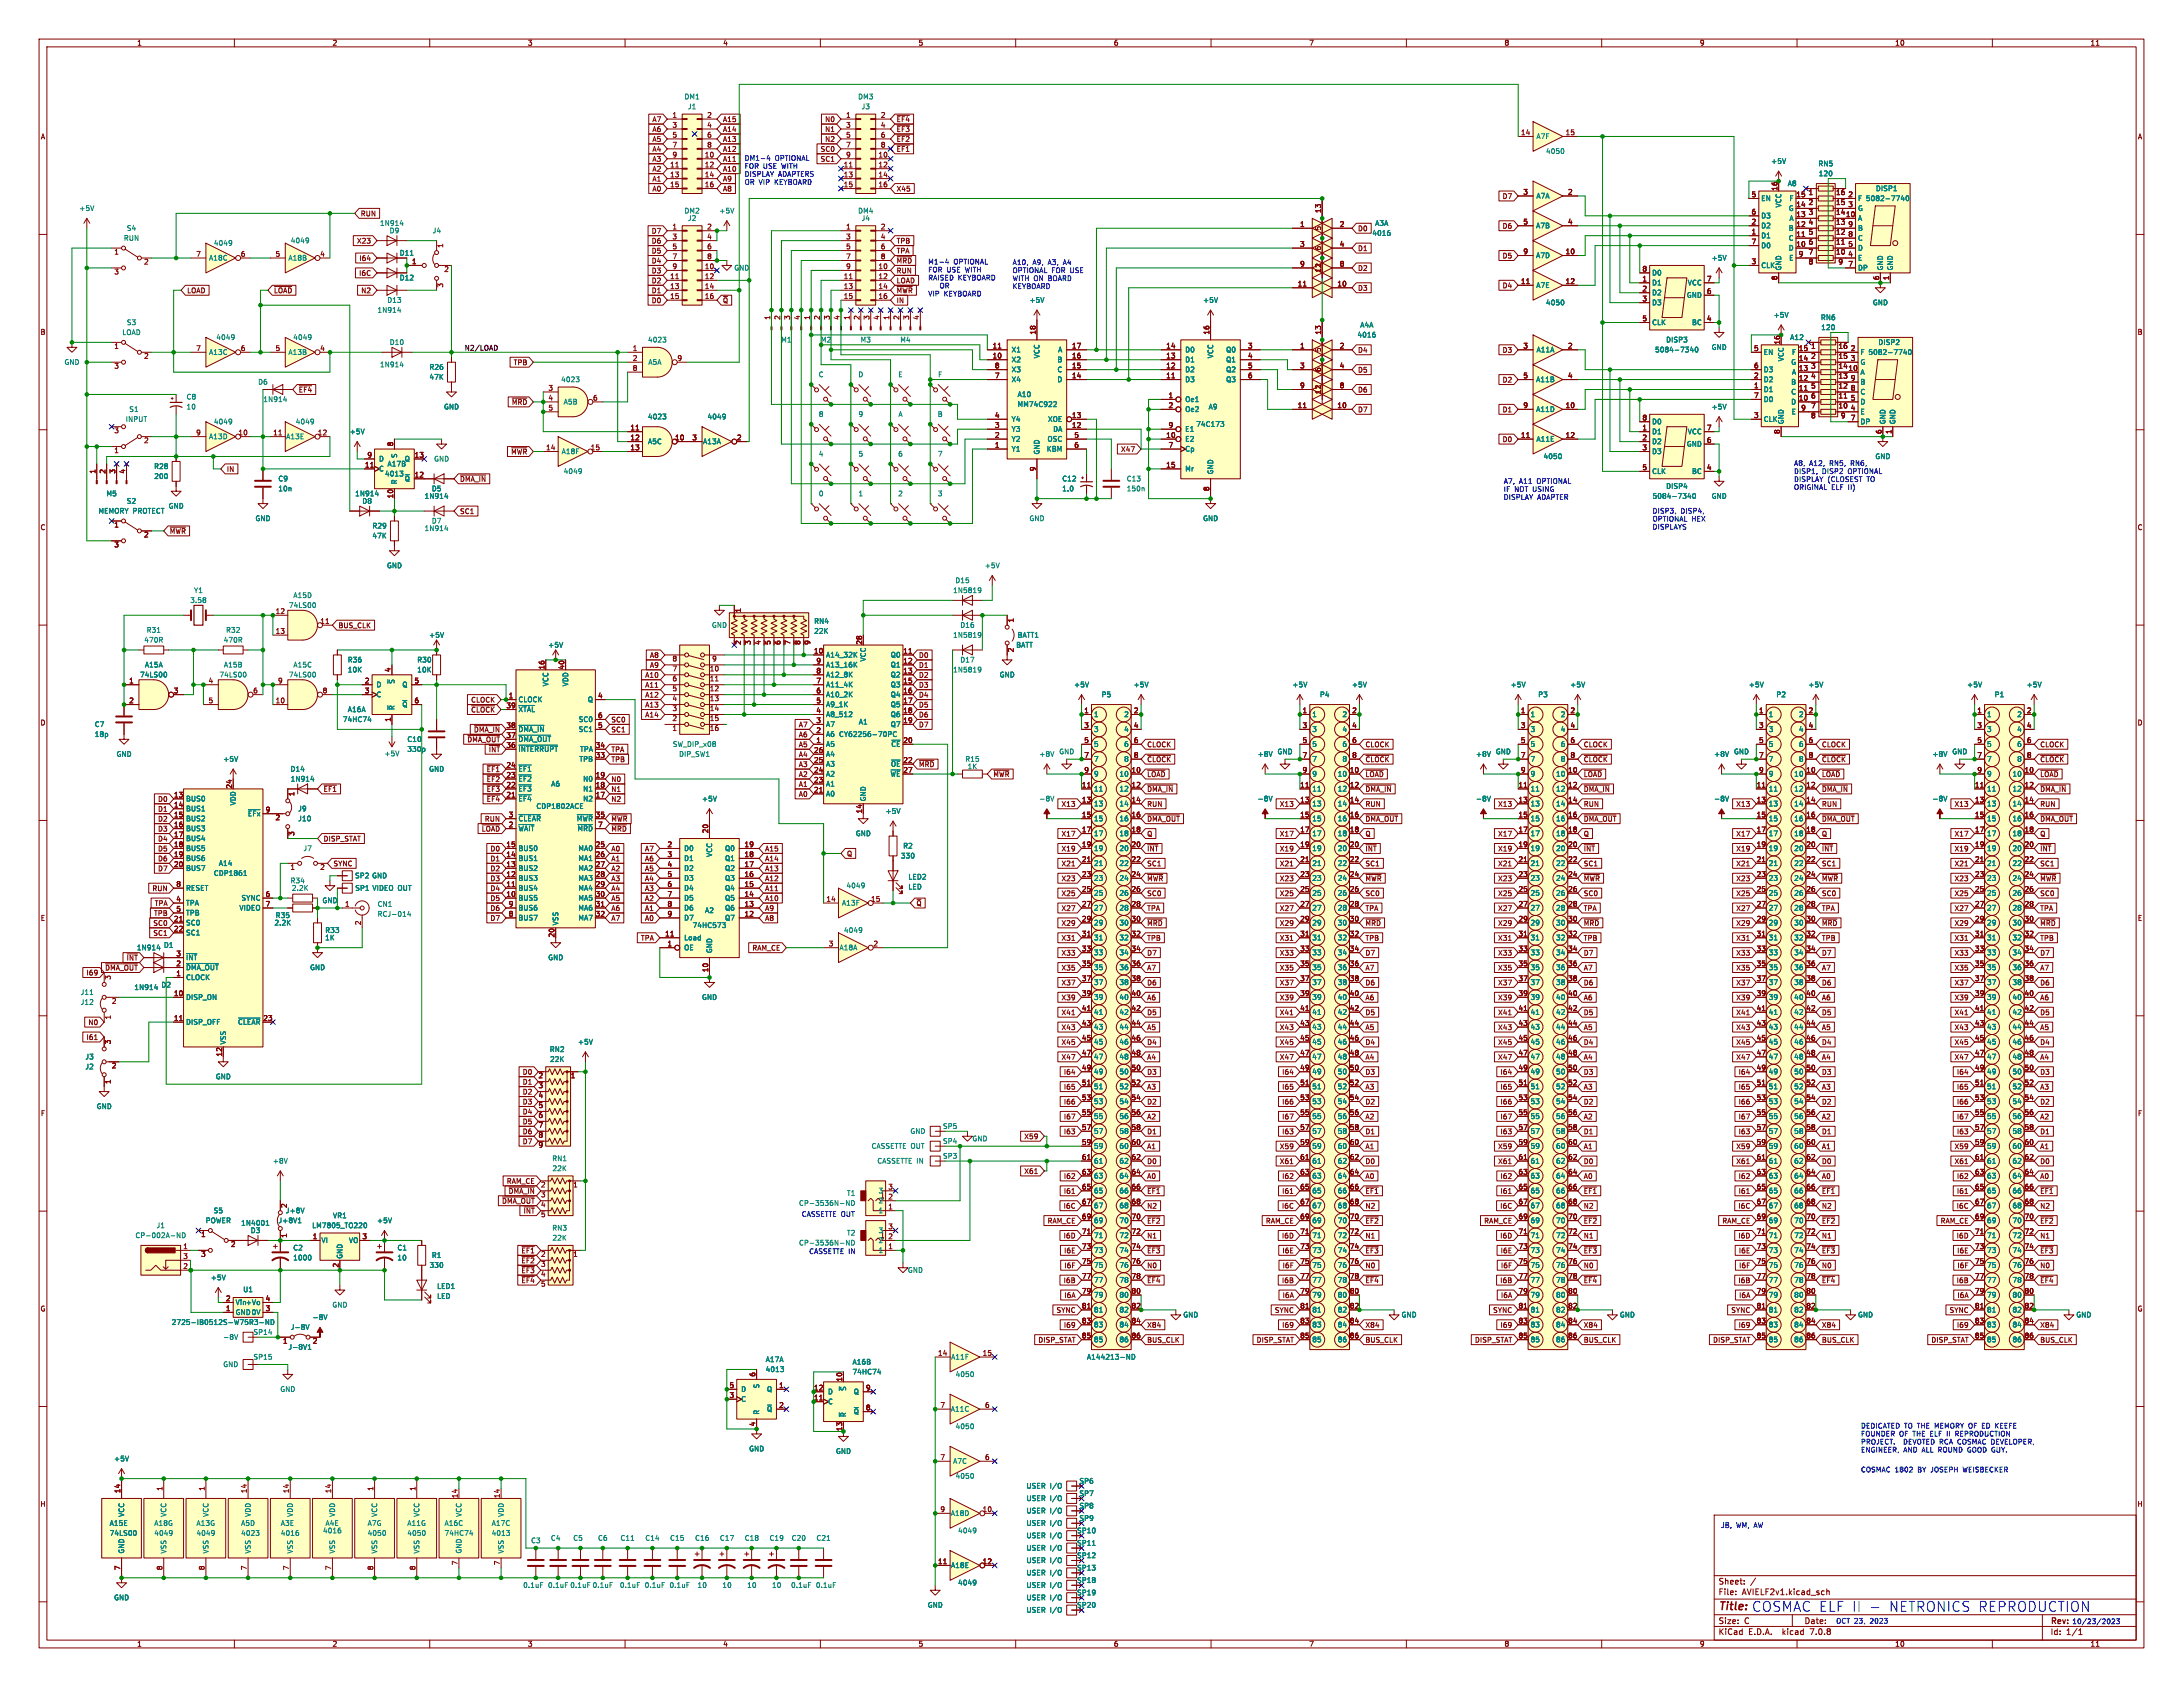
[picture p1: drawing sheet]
<svg xmlns="http://www.w3.org/2000/svg" width="559mm" height="432mm" viewBox="0 0 559 432" stroke-linecap="round" stroke-linejoin="round" font-family="sans-serif">
<defs><g id="words">
<g font-size="3.5" fill="#0000c2">
<text x="448.3" y="412.8">COSMAC ELF II -</text>
<text x="483.2" y="412.8">NETRONICS REPRODUCTION</text>
</g>
<text font-size="2.8" fill="#840000" x="439.8" y="412.7">Title:</text>
<g font-size="2.1" fill="#840000">
<text x="439.8" y="405.8">Sheet:</text>
<text x="439.8" y="408.5">File:</text>
<text x="445.9" y="408.5">AVIELF2v1.kicad_sch</text>
<text x="439.8" y="418.7">KiCad</text>
<text x="439.8" y="415.9">Size:</text>
<text x="446.5" y="415.9">C</text>
<text x="447.5" y="418.7">E.D.A.</text>
<text x="456.4" y="418.7">kicad</text>
<text x="461.8" y="415.9">Date:</text>
<text x="463.6" y="418.7">7.0.8</text>
<text x="524.8" y="416.1">Rev:</text>
<text x="524.8" y="418.7">Id:</text>
<text x="528.9" y="418.7">1/1</text>
</g>
<g font-size="1.8" fill="#840000">
<text x="35" y="11.9">1</text>
<text x="85" y="11.9">2</text>
<text x="135" y="11.9">3</text>
<text x="185" y="11.9">4</text>
<text x="235" y="11.9">5</text>
<text x="285" y="11.9">6</text>
<text x="335" y="11.9">7</text>
<text x="385" y="11.9">8</text>
<text x="435" y="11.9">9</text>
<text x="485" y="11.9">10</text>
<text x="535" y="11.9">11</text>
<text x="10.3" y="35.9">A</text>
<text x="166.9" y="34">A6</text>
<text x="166.9" y="31.4">A7</text>
<text x="172" y="30.2">1</text>
<text x="172" y="32.8">3</text>
<text x="172" y="35.3">5</text>
<text x="180.9" y="30.2">2</text>
<text x="180.9" y="32.8">4</text>
<text x="180.9" y="35.3">6</text>
<text x="184.9" y="31.4">A15</text>
<text x="184.9" y="34">A14</text>
<text x="211.1" y="34">N1</text>
<text x="211.1" y="31.4">N0</text>
<text x="216.5" y="30.2">1</text>
<text x="216.5" y="32.8">3</text>
<text x="216.5" y="35.3">5</text>
<text x="225.4" y="30.2">2</text>
<text x="225.4" y="32.8">4</text>
<text x="225.4" y="35.3">6</text>
<text x="229.4" y="34">~{EF3}</text>
<text x="229.4" y="31.4">~{EF4}</text>
<text x="389.2" y="34.7">14</text>
<text x="400.6" y="34.7">15</text>
<text x="547.1" y="35.9">A</text>
<text x="166.9" y="36.5">A5</text>
<text x="166.9" y="39.1">A4</text>
<text x="166.9" y="41.6">A3</text>
<text x="172" y="37.8">7</text>
<text x="172" y="40.4">9</text>
<text x="180.3" y="40.4">10</text>
<text x="180.9" y="37.8">8</text>
<text x="184.9" y="41.6">A11</text>
<text x="184.9" y="39.1">A12</text>
<text x="184.9" y="36.5">A13</text>
<text x="209.9" y="41.6">SC1</text>
<text x="209.9" y="39.1">SC0</text>
<text x="211.1" y="36.5">N2</text>
<text x="216.5" y="37.8">7</text>
<text x="216.5" y="40.4">9</text>
<text x="224.7" y="40.4">10</text>
<text x="225.4" y="37.8">8</text>
<text x="229.4" y="39.1">~{EF1}</text>
<text x="229.4" y="36.5">~{EF2}</text>
<text x="166.9" y="44.1">A2</text>
<text x="166.9" y="46.7">A1</text>
<text x="171.4" y="42.9">11</text>
<text x="171.4" y="45.5">13</text>
<text x="180.3" y="42.9">12</text>
<text x="180.3" y="45.5">14</text>
<text x="184.9" y="46.7">A9</text>
<text x="184.9" y="44.1">A10</text>
<text x="215.9" y="42.9">11</text>
<text x="215.9" y="45.5">13</text>
<text x="224.7" y="42.9">12</text>
<text x="224.7" y="45.5">14</text>
<text x="166.9" y="49.2">A0</text>
<text x="171.4" y="48">15</text>
<text x="180.3" y="48">16</text>
<text x="184.9" y="49.2">A8</text>
<text x="215.9" y="48">15</text>
<text x="224.7" y="48">16</text>
<text x="229.4" y="49.2">X45</text>
<text x="384.5" y="51.1">D7</text>
<text x="389.8" y="49.9">3</text>
<text x="401.2" y="49.9">2</text>
<text x="448.2" y="50.5">5</text>
<text x="455" y="48.9" transform="rotate(-90 455 48.9)">16</text>
<text x="459.7" y="53.1">14</text>
<text x="459.7" y="50.5">15</text>
<text x="462.8" y="50.2">1</text>
<text x="462.8" y="52.8">2</text>
<text x="469.9" y="52.8">15</text>
<text x="469.9" y="50.2">16</text>
<text x="473" y="50.5">2</text>
<text x="473" y="53.1">3</text>
<text x="92.2" y="55.6">RUN</text>
<text x="172" y="58.8">1</text>
<text x="180.9" y="58.8">2</text>
<text x="216.5" y="58.8">1</text>
<text x="225.4" y="58.8">2</text>
<text x="332.7" y="58.2">1</text>
<text x="338.2" y="59.1" transform="rotate(-90 338.2 59.1)">5</text>
<text x="338.2" y="54.7" transform="rotate(-90 338.2 54.7)">13</text>
<text x="342.8" y="58.2">2</text>
<text x="347.5" y="59.4">D0</text>
<text x="384.5" y="58.7">D6</text>
<text x="389.8" y="57.5">5</text>
<text x="401.2" y="57.5">4</text>
<text x="448.2" y="57.5">2</text>
<text x="448.2" y="55">6</text>
<text x="459.7" y="58.2">12</text>
<text x="459.7" y="55.6">13</text>
<text x="462.8" y="55.3">3</text>
<text x="462.8" y="57.9">4</text>
<text x="469.9" y="57.9">13</text>
<text x="469.9" y="55.3">14</text>
<text x="472.4" y="55.6">10</text>
<text x="473" y="58.2">9</text>
<text x="29.1" y="65.5">1</text>
<text x="50.1" y="65.8">7</text>
<text x="61.5" y="65.8">6</text>
<text x="70.4" y="65.8">5</text>
<text x="81.8" y="65.8">4</text>
<text x="91.3" y="62.6">X23</text>
<text x="113.7" y="63.6" transform="rotate(-90 113.7 63.6)">1</text>
<text x="166.7" y="65.1">D5</text>
<text x="166.7" y="62.6">D6</text>
<text x="166.7" y="60">D7</text>
<text x="172" y="61.3">3</text>
<text x="172" y="63.9">5</text>
<text x="180.9" y="61.3">4</text>
<text x="180.9" y="63.9">6</text>
<text x="216.5" y="61.3">3</text>
<text x="216.5" y="63.9">5</text>
<text x="225.4" y="61.3">4</text>
<text x="225.4" y="63.9">6</text>
<text x="229.4" y="65.1">TPA</text>
<text x="229.4" y="62.6">TPB</text>
<text x="332.7" y="63.2">3</text>
<text x="338.2" y="64.2" transform="rotate(-90 338.2 64.2)">6</text>
<text x="342.8" y="63.2">4</text>
<text x="347.5" y="64.5">D1</text>
<text x="389.8" y="65.2">9</text>
<text x="400.6" y="65.2">10</text>
<text x="448.2" y="60.1">1</text>
<text x="448.2" y="62.6">7</text>
<text x="459.7" y="63.2">10</text>
<text x="459.7" y="60.7">11</text>
<text x="460.3" y="65.8">9</text>
<text x="462.8" y="60.4">5</text>
<text x="462.8" y="62.9">6</text>
<text x="462.8" y="65.5">7</text>
<text x="469.9" y="65.5">10</text>
<text x="469.9" y="62.9">11</text>
<text x="469.9" y="60.4">12</text>
<text x="473" y="65.8">4</text>
<text x="473" y="63.2">5</text>
<text x="473" y="60.7">8</text>
<text x="29.1" y="70.6">3</text>
<text x="36.8" y="68">2</text>
<text x="91.8" y="70.8">I6C</text>
<text x="91.9" y="67">I64</text>
<text x="105.3" y="67.7">1</text>
<text x="113.6" y="69.9">2</text>
<text x="166.7" y="70.2">D3</text>
<text x="166.7" y="67.6">D4</text>
<text x="171.4" y="71.5">11</text>
<text x="172" y="66.4">7</text>
<text x="172" y="69">9</text>
<text x="180.3" y="69">10</text>
<text x="180.3" y="71.5">12</text>
<text x="180.9" y="66.4">8</text>
<text x="215.9" y="71.5">11</text>
<text x="216.5" y="66.4">7</text>
<text x="216.5" y="69">9</text>
<text x="224.7" y="69">10</text>
<text x="224.7" y="71.5">12</text>
<text x="225.4" y="66.4">8</text>
<text x="229.4" y="70.2">RUN</text>
<text x="229.4" y="67.6">~{MRD}</text>
<text x="332.7" y="68.3">9</text>
<text x="338.2" y="69.9" transform="rotate(-90 338.2 69.9)">12</text>
<text x="342.8" y="68.3">8</text>
<text x="347.5" y="69.5">D2</text>
<text x="384.5" y="66.4">D5</text>
<text x="420.3" y="69.6">8</text>
<text x="448.2" y="67.7">3</text>
<text x="455" y="71.8" transform="rotate(-90 455 71.8)">8</text>
<text x="462.8" y="68">8</text>
<text x="470.5" y="68">9</text>
<text x="473" y="68.3">7</text>
<text x="481.1" y="71.8" transform="rotate(-90 481.1 71.8)">6</text>
<text x="483.6" y="71.8" transform="rotate(-90 483.6 71.8)">1</text>
<text x="47.8" y="75.3">LOAD</text>
<text x="70" y="75.3">~{LOAD}</text>
<text x="92.3" y="75.3">N2</text>
<text x="113.7" y="73.7" transform="rotate(-90 113.7 73.7)">3</text>
<text x="166.7" y="72.7">D2</text>
<text x="166.7" y="75.3">D1</text>
<text x="166.7" y="77.8">D0</text>
<text x="171.4" y="74">13</text>
<text x="171.4" y="76.6">15</text>
<text x="180.3" y="74">14</text>
<text x="180.3" y="76.6">16</text>
<text x="184.9" y="77.8">~{Q}</text>
<text x="215.9" y="74">13</text>
<text x="215.9" y="76.6">15</text>
<text x="224.7" y="74">14</text>
<text x="224.7" y="76.6">16</text>
<text x="229.4" y="77.8">IN</text>
<text x="229.4" y="75.3">~{MWR}</text>
<text x="229.4" y="72.7">LOAD</text>
<text x="332.1" y="73.4">11</text>
<text x="342.2" y="73.4">10</text>
<text x="347.5" y="74.6">D3</text>
<text x="384.5" y="74">D4</text>
<text x="389.2" y="72.8">11</text>
<text x="400.6" y="72.8">12</text>
<text x="420.3" y="72.1">1</text>
<text x="420.3" y="74.7">2</text>
<text x="420.3" y="77.2">3</text>
<text x="436.8" y="75.3">6</text>
<text x="436.8" y="72.1">7</text>
<text x="197.2" y="82" transform="rotate(-90 197.2 82)">1</text>
<text x="199.8" y="82" transform="rotate(-90 199.8 82)">2</text>
<text x="202.3" y="82" transform="rotate(-90 202.3 82)">3</text>
<text x="204.9" y="82" transform="rotate(-90 204.9 82)">4</text>
<text x="207.4" y="82" transform="rotate(-90 207.4 82)">1</text>
<text x="209.9" y="82" transform="rotate(-90 209.9 82)">2</text>
<text x="212.5" y="82" transform="rotate(-90 212.5 82)">3</text>
<text x="215" y="82" transform="rotate(-90 215 82)">4</text>
<text x="217.6" y="82" transform="rotate(-90 217.6 82)">1</text>
<text x="220.1" y="82" transform="rotate(-90 220.1 82)">2</text>
<text x="222.6" y="82" transform="rotate(-90 222.6 82)">3</text>
<text x="225.2" y="82" transform="rotate(-90 225.2 82)">4</text>
<text x="227.7" y="82" transform="rotate(-90 227.7 82)">1</text>
<text x="230.3" y="82" transform="rotate(-90 230.3 82)">2</text>
<text x="232.8" y="82" transform="rotate(-90 232.8 82)">3</text>
<text x="235.3" y="82" transform="rotate(-90 235.3 82)">4</text>
<text x="420.3" y="82.3">5</text>
<text x="436.8" y="82.3">4</text>
<text x="10.3" y="85.9">B</text>
<text x="29.1" y="89.6">1</text>
<text x="50.1" y="89.9">7</text>
<text x="61.5" y="89.9">6</text>
<text x="70.4" y="89.9">5</text>
<text x="81.8" y="89.9">4</text>
<text x="161.9" y="89.9">1</text>
<text x="254" y="89.3">11</text>
<text x="265.2" y="85.8" transform="rotate(-90 265.2 85.8)">18</text>
<text x="274.3" y="89.3">17</text>
<text x="298.4" y="89.3">14</text>
<text x="309.6" y="85.8" transform="rotate(-90 309.6 85.8)">16</text>
<text x="319.3" y="89.3">3</text>
<text x="332.7" y="89.3">1</text>
<text x="338.2" y="85.8" transform="rotate(-90 338.2 85.8)">13</text>
<text x="342.8" y="89.3">2</text>
<text x="389.8" y="89.3">3</text>
<text x="401.2" y="89.3">2</text>
<text x="448.9" y="89.9">5</text>
<text x="455.7" y="88.3" transform="rotate(-90 455.7 88.3)">16</text>
<text x="460.3" y="89.9">15</text>
<text x="463.5" y="89.6">1</text>
<text x="470.5" y="89.6">16</text>
<text x="473.6" y="89.9">2</text>
<text x="547.1" y="85.9">B</text>
<text x="29.1" y="94.7">3</text>
<text x="36.8" y="92.2">2</text>
<text x="131.4" y="93.7">TPB</text>
<text x="161.9" y="92.5">2</text>
<text x="161.9" y="95">8</text>
<text x="173.3" y="92.5">9</text>
<text x="254" y="91.8">10</text>
<text x="254.6" y="94.4">8</text>
<text x="274.3" y="94.4">15</text>
<text x="274.3" y="91.8">16</text>
<text x="298.4" y="94.4">12</text>
<text x="298.4" y="91.8">13</text>
<text x="319.3" y="91.8">4</text>
<text x="319.3" y="94.4">5</text>
<text x="332.7" y="94.4">3</text>
<text x="338.2" y="95.3" transform="rotate(-90 338.2 95.3)">6</text>
<text x="338.2" y="90.2" transform="rotate(-90 338.2 90.2)">5</text>
<text x="342.8" y="94.4">4</text>
<text x="347.5" y="90.5">D4</text>
<text x="347.5" y="95.6">D5</text>
<text x="384.5" y="90.5">D3</text>
<text x="448.9" y="94.4">6</text>
<text x="460.3" y="95">13</text>
<text x="460.3" y="92.5">14</text>
<text x="463.5" y="92.2">2</text>
<text x="463.5" y="94.7">3</text>
<text x="470.5" y="94.7">14</text>
<text x="470.5" y="92.2">15</text>
<text x="473" y="95">10</text>
<text x="473.6" y="92.5">3</text>
<text x="76.4" y="100.7">~{EF4}</text>
<text x="140.3" y="100.1">3</text>
<text x="254.6" y="96.9">7</text>
<text x="274.3" y="96.9">14</text>
<text x="298.4" y="96.9">11</text>
<text x="299" y="102">1</text>
<text x="319.3" y="96.9">6</text>
<text x="332.7" y="99.4">9</text>
<text x="338.2" y="101" transform="rotate(-90 338.2 101)">12</text>
<text x="342.8" y="99.4">8</text>
<text x="347.5" y="100.7">D6</text>
<text x="384.5" y="98.1">D2</text>
<text x="389.8" y="96.9">5</text>
<text x="401.2" y="96.9">4</text>
<text x="448.9" y="99.4">1</text>
<text x="448.9" y="96.9">2</text>
<text x="448.9" y="102">7</text>
<text x="460.3" y="100.1">11</text>
<text x="460.3" y="97.5">12</text>
<text x="463.5" y="97.2">4</text>
<text x="463.5" y="99.8">5</text>
<text x="470.5" y="99.8">12</text>
<text x="470.5" y="97.2">13</text>
<text x="473.6" y="100.1">8</text>
<text x="473.6" y="97.5">9</text>
<text x="130.9" y="103.8">~{MRD}</text>
<text x="140.3" y="102.6">4</text>
<text x="140.3" y="105.2">5</text>
<text x="151.7" y="102.6">6</text>
<text x="254.6" y="107.1">4</text>
<text x="274.3" y="107.1">13</text>
<text x="299" y="104.5">2</text>
<text x="332.1" y="104.5">11</text>
<text x="342.2" y="104.5">10</text>
<text x="347.5" y="105.7">D7</text>
<text x="384.5" y="105.7">D1</text>
<text x="389.8" y="104.5">9</text>
<text x="400.6" y="104.5">10</text>
<text x="420.3" y="107.7">8</text>
<text x="448.9" y="107.1">3</text>
<text x="460.3" y="102.6">10</text>
<text x="460.9" y="105.2">9</text>
<text x="463.5" y="102.3">6</text>
<text x="463.5" y="104.9">7</text>
<text x="463.5" y="107.4">8</text>
<text x="470.5" y="104.9">10</text>
<text x="470.5" y="102.3">11</text>
<text x="471.1" y="107.4">9</text>
<text x="473.6" y="105.2">4</text>
<text x="473.6" y="102.6">5</text>
<text x="473.6" y="107.7">7</text>
<text x="29.1" y="111.2">3</text>
<text x="36.8" y="113.7">2</text>
<text x="50.1" y="111.5">9</text>
<text x="60.9" y="111.5">10</text>
<text x="69.8" y="111.5">11</text>
<text x="81.2" y="111.5">12</text>
<text x="161.2" y="110.2">11</text>
<text x="161.2" y="112.8">12</text>
<text x="172.7" y="112.8">10</text>
<text x="177.1" y="112.8">3</text>
<text x="188.5" y="112.8">2</text>
<text x="254.6" y="112.1">2</text>
<text x="254.6" y="109.6">3</text>
<text x="274.3" y="109.6">12</text>
<text x="274.9" y="112.1">5</text>
<text x="298.4" y="112.1">10</text>
<text x="299" y="109.6">9</text>
<text x="384.5" y="113.4">D0</text>
<text x="389.2" y="112.1">11</text>
<text x="400.6" y="112.1">12</text>
<text x="420.3" y="110.2">1</text>
<text x="420.3" y="112.8">2</text>
<text x="436.8" y="113.4">6</text>
<text x="436.8" y="110.2">7</text>
<text x="455.7" y="111.2" transform="rotate(-90 455.7 111.2)">8</text>
<text x="481.7" y="111.2" transform="rotate(-90 481.7 111.2)">6</text>
<text x="484.3" y="111.2" transform="rotate(-90 484.3 111.2)">1</text>
<text x="29.1" y="116.3">1</text>
<text x="93.3" y="119.8">11</text>
<text x="93.9" y="117.2">9</text>
<text x="100.7" y="114.4" transform="rotate(-90 100.7 114.4)">8</text>
<text x="106" y="117.2">13</text>
<text x="130.7" y="116.5">~{MWR}</text>
<text x="139.7" y="115.3">14</text>
<text x="151.1" y="115.3">15</text>
<text x="161.2" y="115.3">13</text>
<text x="254.6" y="114.7">1</text>
<text x="274.9" y="114.7">6</text>
<text x="286.8" y="115.9">X47</text>
<text x="298.4" y="119.8">15</text>
<text x="299" y="114.7">7</text>
<text x="420.3" y="115.3">3</text>
<text x="24.5" y="121.4" transform="rotate(-90 24.5 121.4)">1</text>
<text x="27.1" y="121.4" transform="rotate(-90 27.1 121.4)">2</text>
<text x="29.6" y="121.4" transform="rotate(-90 29.6 121.4)">3</text>
<text x="32.1" y="121.4" transform="rotate(-90 32.1 121.4)">4</text>
<text x="57.9" y="121">IN</text>
<text x="106" y="122.3">12</text>
<text x="117.6" y="123.5">~{DMA_IN}</text>
<text x="265.2" y="120.7" transform="rotate(-90 265.2 120.7)">9</text>
<text x="309.6" y="125.8" transform="rotate(-90 309.6 125.8)">8</text>
<text x="420.3" y="120.4">5</text>
<text x="436.8" y="120.4">4</text>
<text x="100.7" y="127.7" transform="rotate(-90 100.7 127.7)">10</text>
<text x="117.6" y="131.8">SC1</text>
<text x="10.3" y="135.9">C</text>
<text x="29.1" y="135.3">1</text>
<text x="36.8" y="137.9">2</text>
<text x="43.3" y="136.8">~{MWR}</text>
<text x="547.1" y="135.9">C</text>
<text x="29.1" y="140.4">3</text>
<text x="70.4" y="157.2">12</text>
<text x="81.9" y="159.8">11</text>
<text x="86.5" y="161">BUS_CLK</text>
<text x="189.9" y="156.9" transform="rotate(-90 189.9 156.9)">1</text>
<text x="259.8" y="159.5" transform="rotate(-90 259.8 159.5)">1</text>
<text x="70.4" y="162.3">13</text>
<text x="189.9" y="165.2" transform="rotate(-90 189.9 165.2)">2</text>
<text x="192.5" y="165.2" transform="rotate(-90 192.5 165.2)">3</text>
<text x="195" y="165.2" transform="rotate(-90 195 165.2)">4</text>
<text x="197.6" y="165.2" transform="rotate(-90 197.6 165.2)">5</text>
<text x="200.1" y="165.2" transform="rotate(-90 200.1 165.2)">6</text>
<text x="202.6" y="165.2" transform="rotate(-90 202.6 165.2)">7</text>
<text x="205.2" y="165.2" transform="rotate(-90 205.2 165.2)">8</text>
<text x="207.7" y="165.2" transform="rotate(-90 207.7 165.2)">9</text>
<text x="208.2" y="167.4">10</text>
<text x="220.7" y="165.1" transform="rotate(-90 220.7 165.1)">28</text>
<text x="231.1" y="167.4">11</text>
<text x="259.8" y="167.1" transform="rotate(-90 259.8 167.1)">2</text>
<text x="100.1" y="172.2" transform="rotate(-90 100.1 172.2)">4</text>
<text x="139.4" y="171.5" transform="rotate(-90 139.4 171.5)">16</text>
<text x="144.5" y="171.5" transform="rotate(-90 144.5 171.5)">40</text>
<text x="165" y="173.7">A10</text>
<text x="166.2" y="168.6">A8</text>
<text x="166.2" y="171.1">A9</text>
<text x="172" y="172.2">7</text>
<text x="172" y="169.6">8</text>
<text x="181.6" y="172.2">10</text>
<text x="182.2" y="169.6">9</text>
<text x="208.8" y="172.5">8</text>
<text x="208.8" y="169.9">9</text>
<text x="231.1" y="169.9">12</text>
<text x="231.1" y="172.5">13</text>
<text x="235.1" y="171.1">D1</text>
<text x="235.1" y="173.7">D2</text>
<text x="235.1" y="168.6">D0</text>
<text x="32.9" y="175">1</text>
<text x="44.4" y="177.5">3</text>
<text x="53.3" y="175">4</text>
<text x="64.7" y="177.5">6</text>
<text x="71" y="175">9</text>
<text x="82.5" y="177.5">8</text>
<text x="93.3" y="175">2</text>
<text x="93.3" y="177.5">3</text>
<text x="106" y="175">5</text>
<text x="130.1" y="178.8">1</text>
<text x="153" y="178.8">4</text>
<text x="165" y="176.2">A11</text>
<text x="165" y="178.8">A12</text>
<text x="172" y="179.8">4</text>
<text x="172" y="177.2">5</text>
<text x="172" y="174.7">6</text>
<text x="181.6" y="174.7">11</text>
<text x="181.6" y="177.2">12</text>
<text x="181.6" y="179.8">13</text>
<text x="208.8" y="177.5">6</text>
<text x="208.8" y="175">7</text>
<text x="231.1" y="175">15</text>
<text x="231.1" y="177.5">16</text>
<text x="235.1" y="178.8">D4</text>
<text x="235.1" y="176.2">D3</text>
<text x="10.3" y="185.9">D</text>
<text x="32.9" y="180.1">2</text>
<text x="53.3" y="180.1">5</text>
<text x="70.4" y="180.1">10</text>
<text x="100.1" y="184.9" transform="rotate(-90 100.1 184.9)">1</text>
<text x="106" y="180.1">6</text>
<text x="120.5" y="182.6">~{CLOCK}</text>
<text x="120.5" y="180">CLOCK</text>
<text x="129.5" y="181.4">39</text>
<text x="153" y="183.9">6</text>
<text x="156.4" y="185.1">SC0</text>
<text x="165" y="183.8">A14</text>
<text x="165" y="181.3">A13</text>
<text x="172" y="184.9">2</text>
<text x="172" y="182.3">3</text>
<text x="181.6" y="182.3">14</text>
<text x="181.6" y="184.9">15</text>
<text x="208.8" y="185.2">3</text>
<text x="208.8" y="182.6">4</text>
<text x="208.8" y="180.1">5</text>
<text x="231.1" y="180.1">17</text>
<text x="231.1" y="182.6">18</text>
<text x="231.1" y="185.2">19</text>
<text x="235.1" y="181.3">D5</text>
<text x="235.1" y="183.8">D6</text>
<text x="277.4" y="182.6">1</text>
<text x="290.1" y="182.6">2</text>
<text x="333.3" y="182.6">1</text>
<text x="346" y="182.6">2</text>
<text x="389.2" y="182.6">1</text>
<text x="401.9" y="182.6">2</text>
<text x="450.1" y="182.6">1</text>
<text x="462.8" y="182.6">2</text>
<text x="506" y="182.6">1</text>
<text x="518.7" y="182.6">2</text>
<text x="547.1" y="185.9">D</text>
<text x="119.5" y="190.2">~{DMA_OUT}</text>
<text x="121.2" y="187.6">~{DMA_IN}</text>
<text x="129.5" y="191.5">36</text>
<text x="129.5" y="189">37</text>
<text x="129.5" y="186.4">38</text>
<text x="152.4" y="191.5">34</text>
<text x="153" y="186.4">5</text>
<text x="156.4" y="187.6">SC1</text>
<text x="172" y="187.4">1</text>
<text x="181.6" y="187.4">16</text>
<text x="204.3" y="188.9">A6</text>
<text x="204.3" y="191.5">A5</text>
<text x="204.3" y="186.4">A7</text>
<text x="208.8" y="190.2">1</text>
<text x="208.8" y="187.7">2</text>
<text x="231.1" y="190.2">20</text>
<text x="235.1" y="186.4">D7</text>
<text x="277.4" y="186.4">3</text>
<text x="277.4" y="190.2">5</text>
<text x="290.1" y="186.4">4</text>
<text x="290.1" y="190.2">6</text>
<text x="293.5" y="191.5">CLOCK</text>
<text x="333.3" y="186.4">3</text>
<text x="333.3" y="190.2">5</text>
<text x="346" y="186.4">4</text>
<text x="346" y="190.2">6</text>
<text x="349.4" y="191.5">CLOCK</text>
<text x="389.2" y="186.4">3</text>
<text x="389.2" y="190.2">5</text>
<text x="401.9" y="186.4">4</text>
<text x="401.9" y="190.2">6</text>
<text x="405.3" y="191.5">CLOCK</text>
<text x="450.1" y="186.4">3</text>
<text x="450.1" y="190.2">5</text>
<text x="462.8" y="186.4">4</text>
<text x="462.8" y="190.2">6</text>
<text x="466.3" y="191.5">CLOCK</text>
<text x="506" y="186.4">3</text>
<text x="506" y="190.2">5</text>
<text x="518.7" y="186.4">4</text>
<text x="518.7" y="190.2">6</text>
<text x="522.1" y="191.5">CLOCK</text>
<text x="124.5" y="197.8">~{EF1}</text>
<text x="125" y="192.7">~{INT}</text>
<text x="129.5" y="196.6">24</text>
<text x="152.4" y="194.1">33</text>
<text x="156.4" y="195.3">TPB</text>
<text x="156.4" y="192.7">TPA</text>
<text x="204.3" y="196.5">A3</text>
<text x="204.3" y="194">A4</text>
<text x="208.2" y="197.9">24</text>
<text x="208.2" y="195.3">25</text>
<text x="208.2" y="192.8">26</text>
<text x="231.1" y="195.3">22</text>
<text x="231.1" y="197.9">27</text>
<text x="235.1" y="196.5">~{MRD}</text>
<text x="277.4" y="194.1">7</text>
<text x="277.4" y="197.9">9</text>
<text x="289.5" y="197.9">10</text>
<text x="290.1" y="194.1">8</text>
<text x="293.5" y="195.3">~{CLOCK}</text>
<text x="333.3" y="194.1">7</text>
<text x="333.3" y="197.9">9</text>
<text x="345.4" y="197.9">10</text>
<text x="346" y="194.1">8</text>
<text x="349.4" y="195.3">~{CLOCK}</text>
<text x="389.2" y="194.1">7</text>
<text x="389.2" y="197.9">9</text>
<text x="401.3" y="197.9">10</text>
<text x="401.9" y="194.1">8</text>
<text x="405.3" y="195.3">~{CLOCK}</text>
<text x="450.1" y="194.1">7</text>
<text x="450.1" y="197.9">9</text>
<text x="462.2" y="197.9">10</text>
<text x="462.8" y="194.1">8</text>
<text x="466.3" y="195.3">~{CLOCK}</text>
<text x="506" y="194.1">7</text>
<text x="506" y="197.9">9</text>
<text x="518.1" y="197.9">10</text>
<text x="518.7" y="194.1">8</text>
<text x="522.1" y="195.3">~{CLOCK}</text>
<text x="59.4" y="202" transform="rotate(-90 59.4 202)">24</text>
<text x="75.6" y="203.9" transform="rotate(-90 75.6 203.9)">1</text>
<text x="82.7" y="202.9">~{EF1}</text>
<text x="124.5" y="202.9">~{EF3}</text>
<text x="124.5" y="200.3">~{EF2}</text>
<text x="129.5" y="201.7">22</text>
<text x="129.5" y="199.1">23</text>
<text x="152.4" y="201.7">18</text>
<text x="152.4" y="199.1">19</text>
<text x="156.4" y="200.3">N0</text>
<text x="156.4" y="202.9">N1</text>
<text x="204.3" y="199.1">A2</text>
<text x="204.3" y="201.6">A1</text>
<text x="208.2" y="202.9">21</text>
<text x="208.2" y="200.4">23</text>
<text x="254.2" y="199.1">~{MWR}</text>
<text x="276.8" y="201.7">11</text>
<text x="289.5" y="201.7">12</text>
<text x="293.5" y="199.1">~{LOAD}</text>
<text x="293.5" y="202.9">~{DMA_IN}</text>
<text x="332.7" y="201.7">11</text>
<text x="345.4" y="201.7">12</text>
<text x="349.4" y="199.1">~{LOAD}</text>
<text x="349.4" y="202.9">~{DMA_IN}</text>
<text x="388.6" y="201.7">11</text>
<text x="401.3" y="201.7">12</text>
<text x="405.3" y="199.1">~{LOAD}</text>
<text x="405.3" y="202.9">~{DMA_IN}</text>
<text x="449.5" y="201.7">11</text>
<text x="462.2" y="201.7">12</text>
<text x="466.3" y="199.1">~{LOAD}</text>
<text x="466.3" y="202.9">~{DMA_IN}</text>
<text x="505.4" y="201.7">11</text>
<text x="518.1" y="201.7">12</text>
<text x="522.1" y="199.1">~{LOAD}</text>
<text x="522.1" y="202.9">~{DMA_IN}</text>
<text x="40.3" y="208">D1</text>
<text x="40.3" y="205.4">D0</text>
<text x="44.4" y="204.2">13</text>
<text x="44.4" y="206.8">14</text>
<text x="44.4" y="209.3">15</text>
<text x="67.9" y="208">9</text>
<text x="124.5" y="205.4">~{EF4}</text>
<text x="129.5" y="204.2">21</text>
<text x="130.1" y="209.3">3</text>
<text x="152.4" y="204.2">17</text>
<text x="152.4" y="209.3">35</text>
<text x="156.4" y="205.4">N2</text>
<text x="204.3" y="204.2">A0</text>
<text x="220.7" y="208.3" transform="rotate(-90 220.7 208.3)">14</text>
<text x="271.6" y="206.7">X13</text>
<text x="276.8" y="205.5">13</text>
<text x="276.8" y="209.3">15</text>
<text x="289.5" y="205.5">14</text>
<text x="289.5" y="209.3">16</text>
<text x="293.5" y="206.7">RUN</text>
<text x="327.5" y="206.7">X13</text>
<text x="332.7" y="205.5">13</text>
<text x="332.7" y="209.3">15</text>
<text x="345.4" y="205.5">14</text>
<text x="345.4" y="209.3">16</text>
<text x="349.4" y="206.7">RUN</text>
<text x="383.4" y="206.7">X13</text>
<text x="388.6" y="205.5">13</text>
<text x="388.6" y="209.3">15</text>
<text x="401.3" y="205.5">14</text>
<text x="401.3" y="209.3">16</text>
<text x="405.3" y="206.7">RUN</text>
<text x="444.3" y="206.7">X13</text>
<text x="449.5" y="205.5">13</text>
<text x="449.5" y="209.3">15</text>
<text x="462.2" y="205.5">14</text>
<text x="462.2" y="209.3">16</text>
<text x="466.3" y="206.7">RUN</text>
<text x="500.2" y="206.7">X13</text>
<text x="505.4" y="205.5">13</text>
<text x="505.4" y="209.3">15</text>
<text x="518.1" y="205.5">14</text>
<text x="518.1" y="209.3">16</text>
<text x="522.1" y="206.7">RUN</text>
<text x="40.3" y="210.5">D2</text>
<text x="40.3" y="215.6">D4</text>
<text x="40.3" y="213">D3</text>
<text x="44.4" y="211.8">16</text>
<text x="44.4" y="214.4">17</text>
<text x="70.4" y="210.3">2</text>
<text x="75.6" y="214.1" transform="rotate(-90 75.6 214.1)">3</text>
<text x="82.7" y="215.6">DISP_STAT</text>
<text x="123.2" y="213">~{LOAD}</text>
<text x="124" y="210.5">RUN</text>
<text x="130.1" y="211.8">2</text>
<text x="153" y="211.8">7</text>
<text x="156.4" y="213">~{MRD}</text>
<text x="156.4" y="210.5">~{MWR}</text>
<text x="181.4" y="213.4" transform="rotate(-90 181.4 213.4)">20</text>
<text x="271.6" y="214.3">X17</text>
<text x="276.8" y="213.1">17</text>
<text x="289.5" y="213.1">18</text>
<text x="293.5" y="210.5">~{DMA_OUT}</text>
<text x="293.5" y="214.3">Q</text>
<text x="327.5" y="214.3">X17</text>
<text x="332.7" y="213.1">17</text>
<text x="345.4" y="213.1">18</text>
<text x="349.4" y="214.3">Q</text>
<text x="349.4" y="210.5">~{DMA_OUT}</text>
<text x="383.4" y="214.3">X17</text>
<text x="388.6" y="213.1">17</text>
<text x="401.3" y="213.1">18</text>
<text x="405.3" y="214.3">Q</text>
<text x="405.3" y="210.5">~{DMA_OUT}</text>
<text x="444.3" y="214.3">X17</text>
<text x="449.5" y="213.1">17</text>
<text x="462.2" y="213.1">18</text>
<text x="466.3" y="210.5">~{DMA_OUT}</text>
<text x="466.3" y="214.3">Q</text>
<text x="500.2" y="214.3">X17</text>
<text x="505.4" y="213.1">17</text>
<text x="518.1" y="213.1">18</text>
<text x="522.1" y="210.5">~{DMA_OUT}</text>
<text x="522.1" y="214.3">Q</text>
<text x="40.3" y="220.7">D6</text>
<text x="40.3" y="218.1">D5</text>
<text x="44.4" y="216.9">18</text>
<text x="44.4" y="219.5">19</text>
<text x="44.4" y="222">20</text>
<text x="85.2" y="221.9">SYNC</text>
<text x="125.4" y="220.7">D1</text>
<text x="125.4" y="218.1">D0</text>
<text x="129.5" y="222">13</text>
<text x="129.5" y="219.5">14</text>
<text x="129.5" y="216.9">15</text>
<text x="152.4" y="216.9">25</text>
<text x="152.4" y="219.5">26</text>
<text x="152.4" y="222">27</text>
<text x="156.4" y="220.7">A1</text>
<text x="156.4" y="218.1">A0</text>
<text x="165" y="218.1">A7</text>
<text x="165" y="220.7">A6</text>
<text x="170.7" y="216.9">2</text>
<text x="170.7" y="219.5">3</text>
<text x="170.7" y="222">4</text>
<text x="190.5" y="222">17</text>
<text x="190.5" y="219.5">18</text>
<text x="190.5" y="216.9">19</text>
<text x="195.7" y="220.7">A14</text>
<text x="195.7" y="218.1">A15</text>
<text x="216.7" y="219.4">Q</text>
<text x="271.6" y="221.9">X21</text>
<text x="271.6" y="218.1">X19</text>
<text x="276.8" y="216.9">19</text>
<text x="276.8" y="220.7">21</text>
<text x="289.5" y="216.9">20</text>
<text x="289.5" y="220.7">22</text>
<text x="293.5" y="221.9">SC1</text>
<text x="293.5" y="218.1">~{INT}</text>
<text x="327.5" y="221.9">X21</text>
<text x="327.5" y="218.1">X19</text>
<text x="332.7" y="216.9">19</text>
<text x="332.7" y="220.7">21</text>
<text x="345.4" y="216.9">20</text>
<text x="345.4" y="220.7">22</text>
<text x="349.4" y="218.1">~{INT}</text>
<text x="349.4" y="221.9">SC1</text>
<text x="383.4" y="218.1">X19</text>
<text x="383.4" y="221.9">X21</text>
<text x="388.6" y="216.9">19</text>
<text x="388.6" y="220.7">21</text>
<text x="401.3" y="216.9">20</text>
<text x="401.3" y="220.7">22</text>
<text x="405.3" y="218.1">~{INT}</text>
<text x="405.3" y="221.9">SC1</text>
<text x="444.3" y="218.1">X19</text>
<text x="444.3" y="221.9">X21</text>
<text x="449.5" y="216.9">19</text>
<text x="449.5" y="220.7">21</text>
<text x="462.2" y="216.9">20</text>
<text x="462.2" y="220.7">22</text>
<text x="466.3" y="221.9">SC1</text>
<text x="466.3" y="218.1">~{INT}</text>
<text x="500.2" y="218.1">X19</text>
<text x="500.2" y="221.9">X21</text>
<text x="505.4" y="216.9">19</text>
<text x="505.4" y="220.7">21</text>
<text x="518.1" y="216.9">20</text>
<text x="518.1" y="220.7">22</text>
<text x="522.1" y="221.9">SC1</text>
<text x="522.1" y="218.1">~{INT}</text>
<text x="40.3" y="223.2">D7</text>
<text x="45" y="227.1">8</text>
<text x="74.2" y="223">1</text>
<text x="81.8" y="223">2</text>
<text x="125.4" y="225.7">D3</text>
<text x="125.4" y="223.2">D2</text>
<text x="129.5" y="227.1">11</text>
<text x="129.5" y="224.5">12</text>
<text x="152.4" y="224.5">28</text>
<text x="152.4" y="227.1">29</text>
<text x="156.4" y="223.2">A2</text>
<text x="156.4" y="225.7">A3</text>
<text x="165" y="225.7">A4</text>
<text x="165" y="223.2">A5</text>
<text x="170.7" y="224.5">5</text>
<text x="170.7" y="227.1">6</text>
<text x="190.5" y="227.1">15</text>
<text x="190.5" y="224.5">16</text>
<text x="195.7" y="223.2">A13</text>
<text x="195.7" y="225.7">A12</text>
<text x="271.6" y="225.7">X23</text>
<text x="276.8" y="224.5">23</text>
<text x="289.5" y="224.5">24</text>
<text x="293.5" y="225.7">~{MWR}</text>
<text x="327.5" y="225.7">X23</text>
<text x="332.7" y="224.5">23</text>
<text x="345.4" y="224.5">24</text>
<text x="349.4" y="225.7">~{MWR}</text>
<text x="383.4" y="225.7">X23</text>
<text x="388.6" y="224.5">23</text>
<text x="401.3" y="224.5">24</text>
<text x="405.3" y="225.7">~{MWR}</text>
<text x="444.3" y="225.7">X23</text>
<text x="449.5" y="224.5">23</text>
<text x="462.2" y="224.5">24</text>
<text x="466.3" y="225.7">~{MWR}</text>
<text x="500.2" y="225.7">X23</text>
<text x="505.4" y="224.5">23</text>
<text x="518.1" y="224.5">24</text>
<text x="522.1" y="225.7">~{MWR}</text>
<text x="38.9" y="228.3">RUN</text>
<text x="39.5" y="232.1">TPA</text>
<text x="45" y="230.9">4</text>
<text x="45" y="233.4">5</text>
<text x="67.9" y="229.6">6</text>
<text x="67.9" y="232.2">7</text>
<text x="88.2" y="232.2">1</text>
<text x="125.4" y="228.3">D4</text>
<text x="125.4" y="230.8">D5</text>
<text x="125.4" y="233.4">D6</text>
<text x="129.5" y="229.6">10</text>
<text x="130.1" y="232.2">9</text>
<text x="152.4" y="229.6">30</text>
<text x="152.4" y="232.2">31</text>
<text x="156.4" y="228.3">A4</text>
<text x="156.4" y="230.8">A5</text>
<text x="156.4" y="233.4">A6</text>
<text x="165" y="233.4">A1</text>
<text x="165" y="230.8">A2</text>
<text x="165" y="228.3">A3</text>
<text x="170.7" y="229.6">7</text>
<text x="170.7" y="232.2">8</text>
<text x="190.5" y="232.2">13</text>
<text x="190.5" y="229.6">14</text>
<text x="195.7" y="233.4">A9</text>
<text x="195.7" y="230.8">A10</text>
<text x="195.7" y="228.3">A11</text>
<text x="211.4" y="230.9">14</text>
<text x="222.8" y="230.9">15</text>
<text x="234.5" y="232.1">~{Q}</text>
<text x="271.6" y="229.6">X25</text>
<text x="271.6" y="233.4">X27</text>
<text x="276.8" y="228.3">25</text>
<text x="276.8" y="232.2">27</text>
<text x="289.5" y="228.3">26</text>
<text x="289.5" y="232.2">28</text>
<text x="293.5" y="233.4">TPA</text>
<text x="293.5" y="229.6">SC0</text>
<text x="327.5" y="229.6">X25</text>
<text x="327.5" y="233.4">X27</text>
<text x="332.7" y="228.3">25</text>
<text x="332.7" y="232.2">27</text>
<text x="345.4" y="228.3">26</text>
<text x="345.4" y="232.2">28</text>
<text x="349.4" y="233.4">TPA</text>
<text x="349.4" y="229.6">SC0</text>
<text x="383.4" y="229.6">X25</text>
<text x="383.4" y="233.4">X27</text>
<text x="388.6" y="228.3">25</text>
<text x="388.6" y="232.2">27</text>
<text x="401.3" y="228.3">26</text>
<text x="401.3" y="232.2">28</text>
<text x="405.3" y="233.4">TPA</text>
<text x="405.3" y="229.6">SC0</text>
<text x="444.3" y="229.6">X25</text>
<text x="444.3" y="233.4">X27</text>
<text x="449.5" y="228.3">25</text>
<text x="449.5" y="232.2">27</text>
<text x="462.2" y="228.3">26</text>
<text x="462.2" y="232.2">28</text>
<text x="466.3" y="229.6">SC0</text>
<text x="466.3" y="233.4">TPA</text>
<text x="500.2" y="229.6">X25</text>
<text x="500.2" y="233.4">X27</text>
<text x="505.4" y="228.3">25</text>
<text x="505.4" y="232.2">27</text>
<text x="518.1" y="228.3">26</text>
<text x="518.1" y="232.2">28</text>
<text x="522.1" y="229.6">SC0</text>
<text x="522.1" y="233.4">TPA</text>
<text x="10.3" y="235.9">E</text>
<text x="39.1" y="237.2">SC0</text>
<text x="39.1" y="239.7">SC1</text>
<text x="39.3" y="234.6">TPB</text>
<text x="44.4" y="236">21</text>
<text x="44.4" y="238.5">22</text>
<text x="92.5" y="236.9" transform="rotate(-90 92.5 236.9)">2</text>
<text x="125.4" y="235.9">D7</text>
<text x="130.1" y="234.7">8</text>
<text x="152.4" y="234.7">32</text>
<text x="156.4" y="235.9">A7</text>
<text x="165" y="235.9">A0</text>
<text x="170.1" y="239.8">11</text>
<text x="170.7" y="234.7">9</text>
<text x="190.5" y="234.7">12</text>
<text x="195.7" y="235.9">A8</text>
<text x="271.6" y="237.2">X29</text>
<text x="276.8" y="236">29</text>
<text x="276.8" y="239.8">31</text>
<text x="289.5" y="236">30</text>
<text x="289.5" y="239.8">32</text>
<text x="293.5" y="237.2">~{MRD}</text>
<text x="327.5" y="237.2">X29</text>
<text x="332.7" y="236">29</text>
<text x="332.7" y="239.8">31</text>
<text x="345.4" y="236">30</text>
<text x="345.4" y="239.8">32</text>
<text x="349.4" y="237.2">~{MRD}</text>
<text x="383.4" y="237.2">X29</text>
<text x="388.6" y="236">29</text>
<text x="388.6" y="239.8">31</text>
<text x="401.3" y="236">30</text>
<text x="401.3" y="239.8">32</text>
<text x="405.3" y="237.2">~{MRD}</text>
<text x="444.3" y="237.2">X29</text>
<text x="449.5" y="236">29</text>
<text x="449.5" y="239.8">31</text>
<text x="462.2" y="236">30</text>
<text x="462.2" y="239.8">32</text>
<text x="466.3" y="237.2">~{MRD}</text>
<text x="500.2" y="237.2">X29</text>
<text x="505.4" y="236">29</text>
<text x="505.4" y="239.8">31</text>
<text x="518.1" y="236">30</text>
<text x="518.1" y="239.8">32</text>
<text x="522.1" y="237.2">~{MRD}</text>
<text x="547.1" y="235.9">E</text>
<text x="45" y="244.9">3</text>
<text x="142" y="240.1" transform="rotate(-90 142 240.1)">20</text>
<text x="164" y="241">TPA</text>
<text x="170.7" y="242.3">1</text>
<text x="192.5" y="243.5">RAM_CE</text>
<text x="212" y="242.3">3</text>
<text x="223.4" y="242.3">2</text>
<text x="271.6" y="241">X31</text>
<text x="271.6" y="244.8">X33</text>
<text x="276.8" y="243.6">33</text>
<text x="289.5" y="243.6">34</text>
<text x="293.5" y="244.8">D7</text>
<text x="293.5" y="241">TPB</text>
<text x="327.5" y="241">X31</text>
<text x="327.5" y="244.8">X33</text>
<text x="332.7" y="243.6">33</text>
<text x="345.4" y="243.6">34</text>
<text x="349.4" y="244.8">D7</text>
<text x="349.4" y="241">TPB</text>
<text x="383.4" y="241">X31</text>
<text x="383.4" y="244.8">X33</text>
<text x="388.6" y="243.6">33</text>
<text x="401.3" y="243.6">34</text>
<text x="405.3" y="241">TPB</text>
<text x="405.3" y="244.8">D7</text>
<text x="444.3" y="241">X31</text>
<text x="444.3" y="244.8">X33</text>
<text x="449.5" y="243.6">33</text>
<text x="462.2" y="243.6">34</text>
<text x="466.3" y="244.8">D7</text>
<text x="466.3" y="241">TPB</text>
<text x="500.2" y="244.8">X33</text>
<text x="500.2" y="241">X31</text>
<text x="505.4" y="243.6">33</text>
<text x="518.1" y="243.6">34</text>
<text x="522.1" y="244.8">D7</text>
<text x="522.1" y="241">TPB</text>
<text x="22" y="249.9">I69</text>
<text x="26.8" y="248.6">~{DMA_OUT}</text>
<text x="28.7" y="250.9" transform="rotate(-90 28.7 250.9)">3</text>
<text x="32.3" y="246.1">~{INT}</text>
<text x="45" y="249.9">1</text>
<text x="45" y="247.4">2</text>
<text x="181.4" y="249" transform="rotate(-90 181.4 249)">10</text>
<text x="271.6" y="248.6">X35</text>
<text x="276.8" y="247.4">35</text>
<text x="276.8" y="251.2">37</text>
<text x="289.5" y="247.4">36</text>
<text x="289.5" y="251.2">38</text>
<text x="293.5" y="248.6">A7</text>
<text x="327.5" y="248.6">X35</text>
<text x="332.7" y="247.4">35</text>
<text x="332.7" y="251.2">37</text>
<text x="345.4" y="247.4">36</text>
<text x="345.4" y="251.2">38</text>
<text x="349.4" y="248.6">A7</text>
<text x="383.4" y="248.6">X35</text>
<text x="388.6" y="247.4">35</text>
<text x="388.6" y="251.2">37</text>
<text x="401.3" y="247.4">36</text>
<text x="401.3" y="251.2">38</text>
<text x="405.3" y="248.6">A7</text>
<text x="444.3" y="248.6">X35</text>
<text x="449.5" y="247.4">35</text>
<text x="449.5" y="251.2">37</text>
<text x="462.2" y="247.4">36</text>
<text x="462.2" y="251.2">38</text>
<text x="466.3" y="248.6">A7</text>
<text x="500.2" y="248.6">X35</text>
<text x="505.4" y="247.4">35</text>
<text x="505.4" y="251.2">37</text>
<text x="518.1" y="247.4">36</text>
<text x="518.1" y="251.2">38</text>
<text x="522.1" y="248.6">A7</text>
<text x="28.5" y="257.3">2</text>
<text x="44.4" y="255">10</text>
<text x="271.6" y="252.4">X37</text>
<text x="271.6" y="256.2">X39</text>
<text x="276.8" y="255">39</text>
<text x="289.5" y="255">40</text>
<text x="293.5" y="252.4">D6</text>
<text x="293.5" y="256.2">A6</text>
<text x="327.5" y="256.2">X39</text>
<text x="327.5" y="252.4">X37</text>
<text x="332.7" y="255">39</text>
<text x="345.4" y="255">40</text>
<text x="349.4" y="252.4">D6</text>
<text x="349.4" y="256.2">A6</text>
<text x="383.4" y="256.2">X39</text>
<text x="383.4" y="252.4">X37</text>
<text x="388.6" y="255">39</text>
<text x="401.3" y="255">40</text>
<text x="405.3" y="252.4">D6</text>
<text x="405.3" y="256.2">A6</text>
<text x="444.3" y="252.4">X37</text>
<text x="444.3" y="256.2">X39</text>
<text x="449.5" y="255">39</text>
<text x="462.2" y="255">40</text>
<text x="466.3" y="252.4">D6</text>
<text x="466.3" y="256.2">A6</text>
<text x="500.2" y="252.4">X37</text>
<text x="500.2" y="256.2">X39</text>
<text x="505.4" y="255">39</text>
<text x="518.1" y="255">40</text>
<text x="522.1" y="256.2">A6</text>
<text x="522.1" y="252.4">D6</text>
<text x="22.5" y="262.6">N0</text>
<text x="28.7" y="261.1" transform="rotate(-90 28.7 261.1)">1</text>
<text x="44.4" y="261.4">11</text>
<text x="67.3" y="261.4">23</text>
<text x="271.6" y="260">X41</text>
<text x="271.6" y="263.8">X43</text>
<text x="276.8" y="258.8">41</text>
<text x="276.8" y="262.6">43</text>
<text x="289.5" y="258.8">42</text>
<text x="289.5" y="262.6">44</text>
<text x="293.5" y="263.8">A5</text>
<text x="293.5" y="260">D5</text>
<text x="327.5" y="263.8">X43</text>
<text x="327.5" y="260">X41</text>
<text x="332.7" y="258.8">41</text>
<text x="332.7" y="262.6">43</text>
<text x="345.4" y="258.8">42</text>
<text x="345.4" y="262.6">44</text>
<text x="349.4" y="263.8">A5</text>
<text x="349.4" y="260">D5</text>
<text x="383.4" y="263.8">X43</text>
<text x="383.4" y="260">X41</text>
<text x="388.6" y="258.8">41</text>
<text x="388.6" y="262.6">43</text>
<text x="401.3" y="258.8">42</text>
<text x="401.3" y="262.6">44</text>
<text x="405.3" y="263.8">A5</text>
<text x="405.3" y="260">D5</text>
<text x="444.3" y="260">X41</text>
<text x="444.3" y="263.8">X43</text>
<text x="449.5" y="258.8">41</text>
<text x="449.5" y="262.6">43</text>
<text x="462.2" y="258.8">42</text>
<text x="462.2" y="262.6">44</text>
<text x="466.3" y="263.8">A5</text>
<text x="466.3" y="260">D5</text>
<text x="500.2" y="260">X41</text>
<text x="500.2" y="263.8">X43</text>
<text x="505.4" y="258.8">41</text>
<text x="505.4" y="262.6">43</text>
<text x="518.1" y="258.8">42</text>
<text x="518.1" y="262.6">44</text>
<text x="522.1" y="260">D5</text>
<text x="522.1" y="263.8">A5</text>
<text x="22" y="266.4">I61</text>
<text x="28.7" y="267.4" transform="rotate(-90 28.7 267.4)">3</text>
<text x="271.6" y="267.7">X45</text>
<text x="276.8" y="266.4">45</text>
<text x="289.5" y="266.4">46</text>
<text x="293.5" y="267.7">D4</text>
<text x="327.5" y="267.7">X45</text>
<text x="332.7" y="266.4">45</text>
<text x="345.4" y="266.4">46</text>
<text x="349.4" y="267.7">D4</text>
<text x="383.4" y="267.7">X45</text>
<text x="388.6" y="266.4">45</text>
<text x="401.3" y="266.4">46</text>
<text x="405.3" y="267.7">D4</text>
<text x="444.3" y="267.7">X45</text>
<text x="449.5" y="266.4">45</text>
<text x="462.2" y="266.4">46</text>
<text x="466.3" y="267.7">D4</text>
<text x="500.2" y="267.7">X45</text>
<text x="505.4" y="266.4">45</text>
<text x="518.1" y="266.4">46</text>
<text x="522.1" y="267.7">D4</text>
<text x="28.5" y="273.8">2</text>
<text x="56.9" y="270.6" transform="rotate(-90 56.9 270.6)">12</text>
<text x="133.7" y="275.3">D0</text>
<text x="271.6" y="271.5">X47</text>
<text x="272.2" y="275.3">I64</text>
<text x="276.8" y="270.3">47</text>
<text x="276.8" y="274.1">49</text>
<text x="289.5" y="270.3">48</text>
<text x="289.5" y="274.1">50</text>
<text x="293.5" y="275.3">D3</text>
<text x="293.5" y="271.5">A4</text>
<text x="327.5" y="271.5">X47</text>
<text x="328.1" y="275.3">I64</text>
<text x="332.7" y="270.3">47</text>
<text x="332.7" y="274.1">49</text>
<text x="345.4" y="270.3">48</text>
<text x="345.4" y="274.1">50</text>
<text x="349.4" y="275.3">D3</text>
<text x="349.4" y="271.5">A4</text>
<text x="383.4" y="271.5">X47</text>
<text x="384" y="275.3">I64</text>
<text x="388.6" y="270.3">47</text>
<text x="388.6" y="274.1">49</text>
<text x="401.3" y="270.3">48</text>
<text x="401.3" y="274.1">50</text>
<text x="405.3" y="271.5">A4</text>
<text x="405.3" y="275.3">D3</text>
<text x="444.3" y="271.5">X47</text>
<text x="444.9" y="275.3">I64</text>
<text x="449.5" y="270.3">47</text>
<text x="449.5" y="274.1">49</text>
<text x="462.2" y="270.3">48</text>
<text x="462.2" y="274.1">50</text>
<text x="466.3" y="275.3">D3</text>
<text x="466.3" y="271.5">A4</text>
<text x="500.2" y="271.5">X47</text>
<text x="500.8" y="275.3">I64</text>
<text x="505.4" y="270.3">47</text>
<text x="505.4" y="274.1">49</text>
<text x="518.1" y="270.3">48</text>
<text x="518.1" y="274.1">50</text>
<text x="522.1" y="271.5">A4</text>
<text x="522.1" y="275.3">D3</text>
<text x="28.7" y="277.6" transform="rotate(-90 28.7 277.6)">1</text>
<text x="133.7" y="277.8">D1</text>
<text x="133.7" y="280.4">D2</text>
<text x="137.7" y="276.3">2</text>
<text x="137.7" y="278.8">3</text>
<text x="137.7" y="281.4">4</text>
<text x="146" y="276.3">1</text>
<text x="272.2" y="279.1">I65</text>
<text x="276.8" y="277.9">51</text>
<text x="276.8" y="281.7">53</text>
<text x="289.5" y="277.9">52</text>
<text x="289.5" y="281.7">54</text>
<text x="293.5" y="279.1">A3</text>
<text x="328.1" y="279.1">I65</text>
<text x="332.7" y="277.9">51</text>
<text x="332.7" y="281.7">53</text>
<text x="345.4" y="277.9">52</text>
<text x="345.4" y="281.7">54</text>
<text x="349.4" y="279.1">A3</text>
<text x="384" y="279.1">I65</text>
<text x="388.6" y="277.9">51</text>
<text x="388.6" y="281.7">53</text>
<text x="401.3" y="277.9">52</text>
<text x="401.3" y="281.7">54</text>
<text x="405.3" y="279.1">A3</text>
<text x="444.9" y="279.1">I65</text>
<text x="449.5" y="277.9">51</text>
<text x="449.5" y="281.7">53</text>
<text x="462.2" y="277.9">52</text>
<text x="462.2" y="281.7">54</text>
<text x="466.3" y="279.1">A3</text>
<text x="500.8" y="279.1">I65</text>
<text x="505.4" y="277.9">51</text>
<text x="505.4" y="281.7">53</text>
<text x="518.1" y="277.9">52</text>
<text x="518.1" y="281.7">54</text>
<text x="522.1" y="279.1">A3</text>
<text x="10.3" y="285.9">F</text>
<text x="133.7" y="282.9">D3</text>
<text x="133.7" y="285.4">D4</text>
<text x="133.7" y="288">D5</text>
<text x="137.7" y="283.9">5</text>
<text x="137.7" y="286.5">6</text>
<text x="272.2" y="286.7">I67</text>
<text x="272.2" y="282.9">I66</text>
<text x="276.8" y="285.5">55</text>
<text x="289.5" y="285.5">56</text>
<text x="293.5" y="286.7">A2</text>
<text x="293.5" y="282.9">D2</text>
<text x="328.1" y="286.7">I67</text>
<text x="328.1" y="282.9">I66</text>
<text x="332.7" y="285.5">55</text>
<text x="345.4" y="285.5">56</text>
<text x="349.4" y="282.9">D2</text>
<text x="349.4" y="286.7">A2</text>
<text x="384" y="282.9">I66</text>
<text x="384" y="286.7">I67</text>
<text x="388.6" y="285.5">55</text>
<text x="401.3" y="285.5">56</text>
<text x="405.3" y="286.7">A2</text>
<text x="405.3" y="282.9">D2</text>
<text x="444.9" y="286.7">I67</text>
<text x="444.9" y="282.9">I66</text>
<text x="449.5" y="285.5">55</text>
<text x="462.2" y="285.5">56</text>
<text x="466.3" y="286.7">A2</text>
<text x="466.3" y="282.9">D2</text>
<text x="500.8" y="282.9">I66</text>
<text x="500.8" y="286.7">I67</text>
<text x="505.4" y="285.5">55</text>
<text x="518.1" y="285.5">56</text>
<text x="522.1" y="282.9">D2</text>
<text x="522.1" y="286.7">A2</text>
<text x="547.1" y="285.9">F</text>
<text x="133.7" y="290.5">D6</text>
<text x="133.7" y="293.1">D7</text>
<text x="137.7" y="289">7</text>
<text x="137.7" y="291.5">8</text>
<text x="262.1" y="291.8">X59</text>
<text x="272.2" y="290.5">I63</text>
<text x="276.8" y="289.3">57</text>
<text x="276.8" y="293.1">59</text>
<text x="289.5" y="289.3">58</text>
<text x="289.5" y="293.1">60</text>
<text x="293.5" y="290.5">D1</text>
<text x="328.1" y="290.5">I63</text>
<text x="332.7" y="289.3">57</text>
<text x="332.7" y="293.1">59</text>
<text x="345.4" y="289.3">58</text>
<text x="345.4" y="293.1">60</text>
<text x="349.4" y="290.5">D1</text>
<text x="384" y="290.5">I63</text>
<text x="388.6" y="289.3">57</text>
<text x="388.6" y="293.1">59</text>
<text x="401.3" y="289.3">58</text>
<text x="401.3" y="293.1">60</text>
<text x="405.3" y="290.5">D1</text>
<text x="444.9" y="290.5">I63</text>
<text x="449.5" y="289.3">57</text>
<text x="449.5" y="293.1">59</text>
<text x="462.2" y="289.3">58</text>
<text x="462.2" y="293.1">60</text>
<text x="466.3" y="290.5">D1</text>
<text x="500.8" y="290.5">I63</text>
<text x="505.4" y="289.3">57</text>
<text x="505.4" y="293.1">59</text>
<text x="518.1" y="289.3">58</text>
<text x="518.1" y="293.1">60</text>
<text x="522.1" y="290.5">D1</text>
<text x="137.7" y="294.1">9</text>
<text x="276.8" y="296.9">61</text>
<text x="289.5" y="296.9">62</text>
<text x="293.5" y="298.1">D0</text>
<text x="293.5" y="294.3">A1</text>
<text x="327.5" y="294.3">X59</text>
<text x="327.5" y="298.1">X61</text>
<text x="332.7" y="296.9">61</text>
<text x="345.4" y="296.9">62</text>
<text x="349.4" y="298.1">D0</text>
<text x="349.4" y="294.3">A1</text>
<text x="383.4" y="294.3">X59</text>
<text x="383.4" y="298.1">X61</text>
<text x="388.6" y="296.9">61</text>
<text x="401.3" y="296.9">62</text>
<text x="405.3" y="298.1">D0</text>
<text x="405.3" y="294.3">A1</text>
<text x="444.3" y="294.3">X59</text>
<text x="444.3" y="298.1">X61</text>
<text x="449.5" y="296.9">61</text>
<text x="462.2" y="296.9">62</text>
<text x="466.3" y="294.3">A1</text>
<text x="466.3" y="298.1">D0</text>
<text x="500.2" y="294.3">X59</text>
<text x="500.2" y="298.1">X61</text>
<text x="505.4" y="296.9">61</text>
<text x="518.1" y="296.9">62</text>
<text x="522.1" y="298.1">D0</text>
<text x="522.1" y="294.3">A1</text>
<text x="129.6" y="303.2">RAM_CE</text>
<text x="130.1" y="305.8">~{DMA_IN}</text>
<text x="138.4" y="304.2">2</text>
<text x="146.6" y="304.2">1</text>
<text x="227.3" y="304.5">3</text>
<text x="262.1" y="300.7">X61</text>
<text x="272.2" y="305.8">I61</text>
<text x="272.2" y="301.9">I62</text>
<text x="276.8" y="300.7">63</text>
<text x="276.8" y="304.5">65</text>
<text x="289.5" y="300.7">64</text>
<text x="289.5" y="304.5">66</text>
<text x="293.5" y="305.8">~{EF1}</text>
<text x="293.5" y="301.9">A0</text>
<text x="328.1" y="305.8">I61</text>
<text x="328.1" y="301.9">I62</text>
<text x="332.7" y="300.7">63</text>
<text x="332.7" y="304.5">65</text>
<text x="345.4" y="300.7">64</text>
<text x="345.4" y="304.5">66</text>
<text x="349.4" y="305.8">~{EF1}</text>
<text x="349.4" y="301.9">A0</text>
<text x="384" y="301.9">I62</text>
<text x="384" y="305.8">I61</text>
<text x="388.6" y="300.7">63</text>
<text x="388.6" y="304.5">65</text>
<text x="401.3" y="300.7">64</text>
<text x="401.3" y="304.5">66</text>
<text x="405.3" y="301.9">A0</text>
<text x="405.3" y="305.8">~{EF1}</text>
<text x="444.9" y="301.9">I62</text>
<text x="444.9" y="305.8">I61</text>
<text x="449.5" y="300.7">63</text>
<text x="449.5" y="304.5">65</text>
<text x="462.2" y="300.7">64</text>
<text x="462.2" y="304.5">66</text>
<text x="466.3" y="305.8">~{EF1}</text>
<text x="466.3" y="301.9">A0</text>
<text x="500.8" y="301.9">I62</text>
<text x="500.8" y="305.8">I61</text>
<text x="505.4" y="300.7">63</text>
<text x="505.4" y="304.5">65</text>
<text x="518.1" y="300.7">64</text>
<text x="518.1" y="304.5">66</text>
<text x="522.1" y="305.8">~{EF1}</text>
<text x="522.1" y="301.9">A0</text>
<text x="73.7" y="309.3" transform="rotate(-90 73.7 309.3)">2</text>
<text x="128.4" y="308.3">~{DMA_OUT}</text>
<text x="133.9" y="310.8">~{INT}</text>
<text x="138.4" y="306.8">3</text>
<text x="138.4" y="309.3">4</text>
<text x="138.4" y="311.9">5</text>
<text x="227.3" y="309.6">1</text>
<text x="227.3" y="307.1">2</text>
<text x="272.1" y="309.6">I6C</text>
<text x="276.8" y="308.4">67</text>
<text x="289.5" y="308.4">68</text>
<text x="293.5" y="309.6">N2</text>
<text x="328" y="309.6">I6C</text>
<text x="332.7" y="308.4">67</text>
<text x="345.4" y="308.4">68</text>
<text x="349.4" y="309.6">N2</text>
<text x="383.9" y="309.6">I6C</text>
<text x="388.6" y="308.4">67</text>
<text x="401.3" y="308.4">68</text>
<text x="405.3" y="309.6">N2</text>
<text x="444.9" y="309.6">I6C</text>
<text x="449.5" y="308.4">67</text>
<text x="462.2" y="308.4">68</text>
<text x="466.3" y="309.6">N2</text>
<text x="500.7" y="309.6">I6C</text>
<text x="505.4" y="308.4">67</text>
<text x="518.1" y="308.4">68</text>
<text x="522.1" y="309.6">N2</text>
<text x="51.4" y="316.9">1</text>
<text x="73.7" y="316.9" transform="rotate(-90 73.7 316.9)">1</text>
<text x="79.9" y="317.2">1</text>
<text x="92.6" y="317.2">3</text>
<text x="227.3" y="317.2">2</text>
<text x="227.3" y="314.7">3</text>
<text x="268" y="313.4">RAM_CE</text>
<text x="272.1" y="317.2">I6D</text>
<text x="276.8" y="312.2">69</text>
<text x="276.8" y="316">71</text>
<text x="289.5" y="312.2">70</text>
<text x="289.5" y="316">72</text>
<text x="293.5" y="317.2">N1</text>
<text x="293.5" y="313.4">~{EF2}</text>
<text x="323.9" y="313.4">RAM_CE</text>
<text x="328" y="317.2">I6D</text>
<text x="332.7" y="312.2">69</text>
<text x="332.7" y="316">71</text>
<text x="345.4" y="312.2">70</text>
<text x="345.4" y="316">72</text>
<text x="349.4" y="317.2">N1</text>
<text x="349.4" y="313.4">~{EF2}</text>
<text x="379.8" y="313.4">RAM_CE</text>
<text x="383.9" y="317.2">I6D</text>
<text x="388.6" y="312.2">69</text>
<text x="388.6" y="316">71</text>
<text x="401.3" y="312.2">70</text>
<text x="401.3" y="316">72</text>
<text x="405.3" y="317.2">N1</text>
<text x="405.3" y="313.4">~{EF2}</text>
<text x="440.8" y="313.4">RAM_CE</text>
<text x="444.9" y="317.2">I6D</text>
<text x="449.5" y="312.2">69</text>
<text x="449.5" y="316">71</text>
<text x="462.2" y="312.2">70</text>
<text x="462.2" y="316">72</text>
<text x="466.3" y="313.4">~{EF2}</text>
<text x="466.3" y="317.2">N1</text>
<text x="496.6" y="313.4">RAM_CE</text>
<text x="500.7" y="317.2">I6D</text>
<text x="505.4" y="312.2">69</text>
<text x="505.4" y="316">71</text>
<text x="518.1" y="312.2">70</text>
<text x="518.1" y="316">72</text>
<text x="522.1" y="317.2">N1</text>
<text x="522.1" y="313.4">~{EF2}</text>
<text x="46.8" y="319.8">1</text>
<text x="46.8" y="322.3">3</text>
<text x="51.4" y="322">3</text>
<text x="59" y="319.5">2</text>
<text x="133.4" y="321">~{EF1}</text>
<text x="133.4" y="323.5">~{EF2}</text>
<text x="138.4" y="322">2</text>
<text x="146.6" y="322">1</text>
<text x="227.3" y="319.8">1</text>
<text x="272.3" y="321">I6E</text>
<text x="276.8" y="319.8">73</text>
<text x="276.8" y="323.6">75</text>
<text x="289.5" y="319.8">74</text>
<text x="289.5" y="323.6">76</text>
<text x="293.5" y="321">~{EF3}</text>
<text x="328.1" y="321">I6E</text>
<text x="332.7" y="319.8">73</text>
<text x="332.7" y="323.6">75</text>
<text x="345.4" y="319.8">74</text>
<text x="345.4" y="323.6">76</text>
<text x="349.4" y="321">~{EF3}</text>
<text x="384" y="321">I6E</text>
<text x="388.6" y="319.8">73</text>
<text x="388.6" y="323.6">75</text>
<text x="401.3" y="319.8">74</text>
<text x="401.3" y="323.6">76</text>
<text x="405.3" y="321">~{EF3}</text>
<text x="445" y="321">I6E</text>
<text x="449.5" y="319.8">73</text>
<text x="449.5" y="323.6">75</text>
<text x="462.2" y="319.8">74</text>
<text x="462.2" y="323.6">76</text>
<text x="466.3" y="321">~{EF3}</text>
<text x="500.9" y="321">I6E</text>
<text x="505.4" y="319.8">73</text>
<text x="505.4" y="323.6">75</text>
<text x="518.1" y="319.8">74</text>
<text x="518.1" y="323.6">76</text>
<text x="522.1" y="321">~{EF3}</text>
<text x="46.8" y="324.9">2</text>
<text x="86.7" y="324.6" transform="rotate(-90 86.7 324.6)">2</text>
<text x="133.4" y="328.6">~{EF4}</text>
<text x="133.4" y="326.1">~{EF3}</text>
<text x="138.4" y="324.6">3</text>
<text x="138.4" y="327.1">4</text>
<text x="138.4" y="329.6">5</text>
<text x="272.1" y="328.6">I6B</text>
<text x="272.3" y="324.8">I6F</text>
<text x="276.8" y="327.4">77</text>
<text x="289.5" y="327.4">78</text>
<text x="293.5" y="328.6">~{EF4}</text>
<text x="293.5" y="324.8">N0</text>
<text x="328" y="328.6">I6B</text>
<text x="328.2" y="324.8">I6F</text>
<text x="332.7" y="327.4">77</text>
<text x="345.4" y="327.4">78</text>
<text x="349.4" y="324.8">N0</text>
<text x="349.4" y="328.6">~{EF4}</text>
<text x="383.9" y="328.6">I6B</text>
<text x="384.1" y="324.8">I6F</text>
<text x="388.6" y="327.4">77</text>
<text x="401.3" y="327.4">78</text>
<text x="405.3" y="328.6">~{EF4}</text>
<text x="405.3" y="324.8">N0</text>
<text x="444.9" y="328.6">I6B</text>
<text x="445" y="324.8">I6F</text>
<text x="449.5" y="327.4">77</text>
<text x="462.2" y="327.4">78</text>
<text x="466.3" y="324.8">N0</text>
<text x="466.3" y="328.6">~{EF4}</text>
<text x="500.7" y="328.6">I6B</text>
<text x="500.9" y="324.8">I6F</text>
<text x="505.4" y="327.4">77</text>
<text x="518.1" y="327.4">78</text>
<text x="522.1" y="328.6">~{EF4}</text>
<text x="522.1" y="324.8">N0</text>
<text x="10.3" y="335.9">G</text>
<text x="57.7" y="335.7">1</text>
<text x="57.7" y="333.1">2</text>
<text x="67.9" y="335.7">3</text>
<text x="67.9" y="333.1">4</text>
<text x="272.3" y="332.4">I6A</text>
<text x="276.8" y="331.2">79</text>
<text x="276.8" y="335">81</text>
<text x="289.5" y="331.2">80</text>
<text x="289.5" y="335">82</text>
<text x="328.2" y="332.4">I6A</text>
<text x="332.7" y="331.2">79</text>
<text x="332.7" y="335">81</text>
<text x="345.4" y="331.2">80</text>
<text x="345.4" y="335">82</text>
<text x="384.1" y="332.4">I6A</text>
<text x="388.6" y="331.2">79</text>
<text x="388.6" y="335">81</text>
<text x="401.3" y="331.2">80</text>
<text x="401.3" y="335">82</text>
<text x="445" y="332.4">I6A</text>
<text x="449.5" y="331.2">79</text>
<text x="449.5" y="335">81</text>
<text x="462.2" y="331.2">80</text>
<text x="462.2" y="335">82</text>
<text x="500.9" y="332.4">I6A</text>
<text x="505.4" y="331.2">79</text>
<text x="505.4" y="335">81</text>
<text x="518.1" y="331.2">80</text>
<text x="518.1" y="335">82</text>
<text x="547.1" y="335.9">G</text>
<text x="270.3" y="336.2">SYNC</text>
<text x="272.2" y="340">I69</text>
<text x="276.8" y="338.8">83</text>
<text x="289.5" y="338.8">84</text>
<text x="293.5" y="340">X84</text>
<text x="326.2" y="336.2">SYNC</text>
<text x="328.1" y="340">I69</text>
<text x="332.7" y="338.8">83</text>
<text x="345.4" y="338.8">84</text>
<text x="349.4" y="340">X84</text>
<text x="382.1" y="336.2">SYNC</text>
<text x="384" y="340">I69</text>
<text x="388.6" y="338.8">83</text>
<text x="401.3" y="338.8">84</text>
<text x="405.3" y="340">X84</text>
<text x="443" y="336.2">SYNC</text>
<text x="444.9" y="340">I69</text>
<text x="449.5" y="338.8">83</text>
<text x="462.2" y="338.8">84</text>
<text x="466.3" y="340">X84</text>
<text x="498.9" y="336.2">SYNC</text>
<text x="500.8" y="340">I69</text>
<text x="505.4" y="338.8">83</text>
<text x="518.1" y="338.8">84</text>
<text x="522.1" y="340">X84</text>
<text x="72.3" y="344.2">1</text>
<text x="79.9" y="344.2">2</text>
<text x="240" y="347.1">14</text>
<text x="251.4" y="347.1">15</text>
<text x="265.7" y="343.9">DISP_STAT</text>
<text x="276.8" y="342.6">85</text>
<text x="289.5" y="342.6">86</text>
<text x="293.5" y="343.9">BUS_CLK</text>
<text x="321.6" y="343.9">DISP_STAT</text>
<text x="332.7" y="342.6">85</text>
<text x="345.4" y="342.6">86</text>
<text x="349.4" y="343.9">BUS_CLK</text>
<text x="377.4" y="343.9">DISP_STAT</text>
<text x="388.6" y="342.6">85</text>
<text x="401.3" y="342.6">86</text>
<text x="405.3" y="343.9">BUS_CLK</text>
<text x="438.4" y="343.9">DISP_STAT</text>
<text x="449.5" y="342.6">85</text>
<text x="462.2" y="342.6">86</text>
<text x="466.3" y="343.9">BUS_CLK</text>
<text x="494.3" y="343.9">DISP_STAT</text>
<text x="505.4" y="342.6">85</text>
<text x="518.1" y="342.6">86</text>
<text x="522.1" y="343.9">BUS_CLK</text>
<text x="193.4" y="352.5" transform="rotate(-90 193.4 352.5)">6</text>
<text x="215.6" y="353.7" transform="rotate(-90 215.6 353.7)">10</text>
<text x="186.6" y="357.9">3</text>
<text x="186.6" y="355.3">5</text>
<text x="199.3" y="355.3">1</text>
<text x="208.2" y="358.5">11</text>
<text x="208.2" y="356">12</text>
<text x="221.5" y="356">9</text>
<text x="193.4" y="365.2" transform="rotate(-90 193.4 365.2)">4</text>
<text x="199.3" y="360.4">2</text>
<text x="221.5" y="361.1">8</text>
<text x="240.6" y="360.4">7</text>
<text x="252" y="360.4">6</text>
<text x="215.6" y="366.4" transform="rotate(-90 215.6 366.4)">13</text>
<text x="240.6" y="373.8">7</text>
<text x="252" y="373.8">6</text>
<text x="30.9" y="382.3" transform="rotate(-90 30.9 382.3)">14</text>
<text x="41.7" y="381.7" transform="rotate(-90 41.7 381.7)">1</text>
<text x="52.5" y="381.7" transform="rotate(-90 52.5 381.7)">1</text>
<text x="63.2" y="382.3" transform="rotate(-90 63.2 382.3)">14</text>
<text x="74" y="382.3" transform="rotate(-90 74 382.3)">14</text>
<text x="84.8" y="382.3" transform="rotate(-90 84.8 382.3)">14</text>
<text x="95.6" y="381.7" transform="rotate(-90 95.6 381.7)">1</text>
<text x="106.4" y="381.7" transform="rotate(-90 106.4 381.7)">1</text>
<text x="117.2" y="383.6" transform="rotate(-90 117.2 383.6)">14</text>
<text x="128" y="383.6" transform="rotate(-90 128 383.6)">14</text>
<text x="10.2" y="385.9">H</text>
<text x="240.6" y="387.1">9</text>
<text x="251.4" y="387.1">10</text>
<text x="547" y="385.9">H</text>
<text x="117.2" y="400.8" transform="rotate(-90 117.2 400.8)">7</text>
<text x="128" y="400.8" transform="rotate(-90 128 400.8)">7</text>
<text x="240" y="400.4">11</text>
<text x="251.4" y="400.4">12</text>
<text x="30.9" y="402" transform="rotate(-90 30.9 402)">7</text>
<text x="41.7" y="402" transform="rotate(-90 41.7 402)">8</text>
<text x="52.5" y="402" transform="rotate(-90 52.5 402)">8</text>
<text x="63.2" y="402" transform="rotate(-90 63.2 402)">7</text>
<text x="74" y="402" transform="rotate(-90 74 402)">7</text>
<text x="84.8" y="402" transform="rotate(-90 84.8 402)">7</text>
<text x="95.6" y="402" transform="rotate(-90 95.6 402)">8</text>
<text x="106.4" y="402" transform="rotate(-90 106.4 402)">8</text>
<text x="35" y="421.7">1</text>
<text x="85" y="421.7">2</text>
<text x="135" y="421.7">3</text>
<text x="185" y="421.7">4</text>
<text x="235" y="421.7">5</text>
<text x="285" y="421.7">6</text>
<text x="335" y="421.7">7</text>
<text x="385" y="421.7">8</text>
<text x="435" y="421.7">9</text>
<text x="485" y="421.7">10</text>
<text x="535" y="421.7">11</text>
</g>
<g font-size="1.8" fill="#008484">
<text x="175.1" y="25.6">DM1</text>
<text x="176" y="28.2">J1</text>
<text x="219.5" y="25.6">DM3</text>
<text x="220.4" y="28.2">J3</text>
<text x="393.2" y="35.8">A7F</text>
<text x="395.6" y="39.6">4050</text>
<text x="453.3" y="42.1">+5V</text>
<text x="457.5" y="47.9">A8</text>
<text x="465.4" y="42.8">RN5</text>
<text x="465.4" y="45.3">120</text>
<text x="393.2" y="51">A7A</text>
<text x="450.7" y="51.7">EN</text>
<text x="456.2" y="53.2" transform="rotate(-90 456.2 53.2)">VCC</text>
<text x="457.9" y="51.7">F</text>
<text x="475.5" y="51.7">F 5082-7740</text>
<text x="480.1" y="49.1">DISP1</text>
<text x="20.2" y="54.2">+5V</text>
<text x="32.3" y="59.3">S4</text>
<text x="97.1" y="58">1N914</text>
<text x="99.6" y="59.9">D9</text>
<text x="110.6" y="59.9">J4</text>
<text x="175.1" y="54.8">DM2</text>
<text x="176" y="56.7">J2</text>
<text x="184" y="54.8">+5V</text>
<text x="219.5" y="54.8">DM4</text>
<text x="220.4" y="56.7">J4</text>
<text x="351.9" y="58">A3A</text>
<text x="393.1" y="58.6">A7B</text>
<text x="450.7" y="58.6">D2</text>
<text x="450.7" y="56.1">D3</text>
<text x="457.8" y="59.3">B</text>
<text x="457.8" y="54.2">G</text>
<text x="457.9" y="56.7">A</text>
<text x="475.5" y="56.7">A</text>
<text x="475.5" y="54.2">G</text>
<text x="475.5" y="59.3">B</text>
<text x="31.6" y="61.8">RUN</text>
<text x="54.6" y="63.1">4049</text>
<text x="74.3" y="62.5">4049</text>
<text x="102.2" y="65.6">D11</text>
<text x="351.2" y="60.6">4016</text>
<text x="450.7" y="61.2">D1</text>
<text x="450.7" y="63.7">D0</text>
<text x="457.8" y="64.4">D</text>
<text x="457.8" y="61.8">C</text>
<text x="475.5" y="64.4">D</text>
<text x="475.5" y="61.8">C</text>
<text x="53.4" y="66.9">A18C</text>
<text x="73.7" y="66.9">A18B</text>
<text x="102.2" y="72">D12</text>
<text x="187.8" y="69.4">GND</text>
<text x="393.1" y="66.3">A7D</text>
<text x="422.8" y="70.7">D0</text>
<text x="438" y="66.9">+5V</text>
<text x="450.7" y="68.8">CLK</text>
<text x="456.2" y="69.3" transform="rotate(-90 456.2 69.3)">GND</text>
<text x="457.9" y="66.9">E</text>
<text x="475.5" y="66.9">E</text>
<text x="475.5" y="69.4">DP</text>
<text x="482.2" y="69.3" transform="rotate(-90 482.2 69.3)">GND</text>
<text x="484.7" y="69.3" transform="rotate(-90 484.7 69.3)">GND</text>
<text x="99" y="77.7">D13</text>
<text x="263.4" y="77.7">+5V</text>
<text x="307.8" y="77.7">+5V</text>
<text x="393.1" y="73.9">A7E</text>
<text x="422.8" y="73.3">D1</text>
<text x="422.8" y="75.8">D2</text>
<text x="431.7" y="76.4">GND</text>
<text x="431.9" y="73.3">VCC</text>
<text x="32.3" y="83.4">S3</text>
<text x="96.5" y="80.2">1N914</text>
<text x="395.6" y="78.3">4050</text>
<text x="422.8" y="78.3">D3</text>
<text x="422.8" y="83.4">CLK</text>
<text x="433" y="83.4">BC</text>
<text x="453.9" y="81.5">+5V</text>
<text x="466" y="82.1">RN6</text>
<text x="479.3" y="78.3">GND</text>
<text x="31.2" y="86">LOAD</text>
<text x="55.3" y="87.2">4049</text>
<text x="74.9" y="87.2">4049</text>
<text x="99.7" y="88.5">D10</text>
<text x="165.8" y="87.9">4023</text>
<text x="199.9" y="87.9">M1</text>
<text x="210" y="87.9">M2</text>
<text x="220.2" y="87.9">M3</text>
<text x="230.3" y="87.9">M4</text>
<text x="347.4" y="86.6">4016</text>
<text x="348.1" y="84">A4A</text>
<text x="426.4" y="87.9">DISP3</text>
<text x="438" y="89.8">GND</text>
<text x="458.1" y="87.2">A12</text>
<text x="466.1" y="84.7">120</text>
<text x="480.7" y="88.5">DISP2</text>
<text x="16.4" y="93.6">GND</text>
<text x="53.4" y="91">A13C</text>
<text x="73.7" y="91">A13B</text>
<text x="97.1" y="94.2">1N914</text>
<text x="109.8" y="94.8">R26</text>
<text x="165.8" y="93.6">A5A</text>
<text x="258.8" y="92.9">X2</text>
<text x="258.8" y="90.4">X1</text>
<text x="258.8" y="95.5">X3</text>
<text x="266.3" y="91.8" transform="rotate(-90 266.3 91.8)">VCC</text>
<text x="270.6" y="95.5">C</text>
<text x="270.6" y="92.9">B</text>
<text x="270.7" y="90.4">A</text>
<text x="303.3" y="95.5">D2</text>
<text x="303.3" y="92.9">D1</text>
<text x="303.3" y="90.4">D0</text>
<text x="310.7" y="91.8" transform="rotate(-90 310.7 91.8)">VCC</text>
<text x="313.7" y="90.4">Q0</text>
<text x="313.7" y="92.9">Q1</text>
<text x="313.7" y="95.5">Q2</text>
<text x="393.2" y="90.4">A11A</text>
<text x="423.5" y="90.4">5084-7340</text>
<text x="451.4" y="91">EN</text>
<text x="451.4" y="95.5">D3</text>
<text x="456.8" y="92.6" transform="rotate(-90 456.8 92.6)">VCC</text>
<text x="458.4" y="93.6">G</text>
<text x="458.6" y="91">F</text>
<text x="476.1" y="91">F 5082-7740</text>
<text x="476.1" y="93.6">G</text>
<text x="66" y="98.7">D6</text>
<text x="109.8" y="97.4">47K</text>
<text x="143.5" y="98">4023</text>
<text x="209.4" y="96.7">C</text>
<text x="219.6" y="96.7">D</text>
<text x="229.8" y="96.7">E</text>
<text x="240" y="96.7">F</text>
<text x="258.8" y="98">X4</text>
<text x="260.4" y="101.8">A10</text>
<text x="270.6" y="98">D</text>
<text x="303.3" y="98">D3</text>
<text x="313.7" y="98">Q3</text>
<text x="393.1" y="98">A11B</text>
<text x="451.4" y="100.6">D1</text>
<text x="451.4" y="98">D2</text>
<text x="458.4" y="101.2">C</text>
<text x="458.4" y="98.7">B</text>
<text x="458.6" y="96.1">A</text>
<text x="476.1" y="96.1">A</text>
<text x="476.1" y="101.2">C</text>
<text x="476.1" y="98.7">B</text>
<text x="33" y="105.6">S1</text>
<text x="47.6" y="102.5">C8</text>
<text x="47.6" y="105">10</text>
<text x="67.3" y="103.1">1N914</text>
<text x="113.5" y="105">GND</text>
<text x="144.2" y="103.7">A5B</text>
<text x="165.7" y="107.5">4023</text>
<text x="181" y="107.5">4049</text>
<text x="209.5" y="106.9">8</text>
<text x="219.6" y="106.9">9</text>
<text x="229.9" y="106.9">A</text>
<text x="239.9" y="106.9">B</text>
<text x="260.4" y="104.4">MM74C922</text>
<text x="303.3" y="103.1">Oe1</text>
<text x="303.3" y="105.6">Oe2</text>
<text x="309.3" y="105">A9</text>
<text x="393.1" y="105.6">A11D</text>
<text x="438" y="105">+5V</text>
<text x="451.4" y="103.1">D0</text>
<text x="458.4" y="103.7">D</text>
<text x="458.5" y="106.3">E</text>
<text x="476.1" y="106.3">E</text>
<text x="476.1" y="103.7">D</text>
<text x="32.1" y="108.2">INPUT</text>
<text x="53.4" y="112.6">A13D</text>
<text x="54.6" y="108.8">4049</text>
<text x="73.1" y="112.6">A13E</text>
<text x="75.6" y="108.8">4049</text>
<text x="89.4" y="111.4">+5V</text>
<text x="165.8" y="113.9">A5C</text>
<text x="179.8" y="113.9">A13A</text>
<text x="258.8" y="113.3">Y2</text>
<text x="258.8" y="110.7">Y3</text>
<text x="258.8" y="108.2">Y4</text>
<text x="268" y="113.3">OSC</text>
<text x="268.1" y="108.2">XOE</text>
<text x="269.5" y="110.7">DA</text>
<text x="303.3" y="113.3">E2</text>
<text x="303.3" y="110.7">E1</text>
<text x="306.1" y="109.4">74C173</text>
<text x="393.2" y="113.3">A11E</text>
<text x="422.8" y="111.4">D1</text>
<text x="422.8" y="113.9">D2</text>
<text x="422.8" y="108.8">D0</text>
<text x="431.9" y="111.4">VCC</text>
<text x="451.4" y="108.2">CLK</text>
<text x="456.8" y="108.7" transform="rotate(-90 456.8 108.7)">GND</text>
<text x="476.1" y="108.8">DP</text>
<text x="482.8" y="108.7" transform="rotate(-90 482.8 108.7)">GND</text>
<text x="485.4" y="108.7" transform="rotate(-90 485.4 108.7)">GND</text>
<text x="96.9" y="118.3">D</text>
<text x="99.1" y="119.6">A17B</text>
<text x="101.8" y="117.4" transform="rotate(-90 101.8 117.4)">S</text>
<text x="103.5" y="118.3">Q</text>
<text x="111" y="118.3">GND</text>
<text x="143.7" y="116.4">A18F</text>
<text x="209.5" y="117.1">4</text>
<text x="219.6" y="117.1">5</text>
<text x="229.8" y="117.1">6</text>
<text x="240" y="117.1">7</text>
<text x="258.8" y="115.8">Y1</text>
<text x="266.3" y="116.5" transform="rotate(-90 266.3 116.5)">GND</text>
<text x="267.8" y="115.8">KBM</text>
<text x="303.3" y="115.8">Cp</text>
<text x="395" y="117.7">4050</text>
<text x="422.8" y="116.4">D3</text>
<text x="431.7" y="114.5">GND</text>
<text x="479.9" y="117.7">GND</text>
<text x="39.3" y="120.2">R28</text>
<text x="39.4" y="122.8">200</text>
<text x="71.1" y="123.4">C9</text>
<text x="71.1" y="126">10n</text>
<text x="96.9" y="120.9">C</text>
<text x="98.4" y="122.1">4013</text>
<text x="101.8" y="124.1" transform="rotate(-90 101.8 124.1)">R</text>
<text x="103.5" y="123.4">~{Q}</text>
<text x="110.4" y="126">D5</text>
<text x="144.2" y="121.5">4049</text>
<text x="271.8" y="123.4">C12</text>
<text x="271.8" y="126">1.0</text>
<text x="288.3" y="123.4">C13</text>
<text x="288.3" y="126">150n</text>
<text x="303.3" y="120.9">Mr</text>
<text x="310.7" y="121.5" transform="rotate(-90 310.7 121.5)">GND</text>
<text x="422.8" y="121.5">CLK</text>
<text x="426.4" y="125.3">DISP4</text>
<text x="433" y="121.5">BC</text>
<text x="25.1" y="131.7">MEMORY PROTECT</text>
<text x="27.1" y="127.2">M5</text>
<text x="32.3" y="129.1">S2</text>
<text x="43" y="130.4">GND</text>
<text x="90.8" y="127.2">1N914</text>
<text x="92.6" y="129.1">D8</text>
<text x="108.6" y="127.9">1N914</text>
<text x="209.5" y="127.2">0</text>
<text x="219.6" y="127.2">1</text>
<text x="229.8" y="127.2">2</text>
<text x="240" y="127.2">3</text>
<text x="422.9" y="127.9">5084-7340</text>
<text x="438" y="127.9">GND</text>
<text x="65.3" y="133.6">GND</text>
<text x="95.2" y="135.5">R29</text>
<text x="108.6" y="136.1">1N914</text>
<text x="110.4" y="134.2">D7</text>
<text x="263.4" y="133.6">GND</text>
<text x="307.8" y="133.6">GND</text>
<text x="95.2" y="138">47K</text>
<text x="98.9" y="145.6">GND</text>
<text x="244.4" y="149.5">D15</text>
<text x="252" y="145.6">+5V</text>
<text x="48.6" y="154.5">3.58</text>
<text x="49.5" y="152">Y1</text>
<text x="73.8" y="155.8">74LS00</text>
<text x="75" y="153.3">A15D</text>
<text x="243.9" y="152">1N5819</text>
<text x="182.1" y="160.9">GND</text>
<text x="208.3" y="159.9">RN4</text>
<text x="245.7" y="160.9">D16</text>
<text x="36.8" y="164.7">470R</text>
<text x="37.4" y="162.2">R31</text>
<text x="57.1" y="164.7">470R</text>
<text x="57.7" y="162.2">R32</text>
<text x="109.7" y="163.4">+5V</text>
<text x="140.2" y="166">+5V</text>
<text x="208.3" y="162.4">22K</text>
<text x="243.9" y="163.4">1N5819</text>
<text x="260" y="166">BATT</text>
<text x="260.4" y="163.4">BATT1</text>
<text x="35.7" y="173.6">74LS00</text>
<text x="37" y="171">A15A</text>
<text x="56.1" y="173.6">74LS00</text>
<text x="57.2" y="171">A15B</text>
<text x="73.8" y="173.6">74LS00</text>
<text x="75" y="171">A15C</text>
<text x="88.9" y="169.8">R36</text>
<text x="88.9" y="172.3">10K</text>
<text x="106.7" y="169.8">R30</text>
<text x="106.7" y="172.3">10K</text>
<text x="211.3" y="168.5">A14_32K</text>
<text x="211.3" y="173.6">A12_8K</text>
<text x="211.3" y="171">A13_16K</text>
<text x="221.8" y="169.4" transform="rotate(-90 221.8 169.4)">VCC</text>
<text x="227.9" y="168.5">Q0</text>
<text x="227.9" y="171">Q1</text>
<text x="227.9" y="173.6">Q2</text>
<text x="243.9" y="172.3">1N5819</text>
<text x="245.7" y="169.8">D17</text>
<text x="255.8" y="173.6">GND</text>
<text x="96.3" y="176.1">D</text>
<text x="96.3" y="178.7">C</text>
<text x="101.2" y="175.1" transform="rotate(-90 101.2 175.1)">~{S}</text>
<text x="102.9" y="176.1">Q</text>
<text x="132.6" y="179.9">CLOCK</text>
<text x="140.6" y="175.8" transform="rotate(-90 140.6 175.8)">VCC</text>
<text x="145.6" y="175.8" transform="rotate(-90 145.6 175.8)">VDD</text>
<text x="150.4" y="179.9">Q</text>
<text x="211.3" y="178.7">A10_2K</text>
<text x="211.3" y="176.1">A11_4K</text>
<text x="227.9" y="176.1">Q3</text>
<text x="227.9" y="178.7">Q4</text>
<text x="274.8" y="176.1">+5V</text>
<text x="281.9" y="178.7">P5</text>
<text x="290.1" y="176.1">+5V</text>
<text x="330.7" y="176.1">+5V</text>
<text x="337.7" y="178.7">P4</text>
<text x="345.9" y="176.1">+5V</text>
<text x="386.6" y="176.1">+5V</text>
<text x="393.6" y="178.7">P3</text>
<text x="401.8" y="176.1">+5V</text>
<text x="447.5" y="176.1">+5V</text>
<text x="454.6" y="178.7">P2</text>
<text x="462.8" y="176.1">+5V</text>
<text x="503.4" y="176.1">+5V</text>
<text x="510.5" y="178.7">P1</text>
<text x="518.7" y="176.1">+5V</text>
<text x="87.6" y="185">74HC74</text>
<text x="88.9" y="182.5">A16A</text>
<text x="101.2" y="181.9" transform="rotate(-90 101.2 181.9)">~{R}</text>
<text x="102.9" y="181.2">~{Q}</text>
<text x="132.6" y="182.5">~{XTAL}</text>
<text x="148" y="185">SC0</text>
<text x="211.3" y="183.7">A8_512</text>
<text x="211.3" y="181.2">A9_1K</text>
<text x="219.7" y="185.6">A1</text>
<text x="227.9" y="181.2">Q5</text>
<text x="227.9" y="183.7">Q6</text>
<text x="279.9" y="183.7">1</text>
<text x="287.6" y="183.7">2</text>
<text x="335.8" y="183.7">1</text>
<text x="343.5" y="183.7">2</text>
<text x="391.7" y="183.7">1</text>
<text x="399.4" y="183.7">2</text>
<text x="452.6" y="183.7">1</text>
<text x="460.4" y="183.7">2</text>
<text x="508.5" y="183.7">1</text>
<text x="516.2" y="183.7">2</text>
<text x="24.1" y="186.3">C7</text>
<text x="24.1" y="188.8">18p</text>
<text x="104.1" y="190.1">C10</text>
<text x="132.6" y="190.1">~{DMA_OUT}</text>
<text x="132.6" y="187.6">~{DMA_IN}</text>
<text x="148" y="187.6">SC1</text>
<text x="172.1" y="191.4">SW_DIP_x08</text>
<text x="211.3" y="191.4">A5</text>
<text x="211.3" y="188.8">A6 CY62256-70PC</text>
<text x="211.3" y="186.3">A7</text>
<text x="227.9" y="186.3">Q7</text>
<text x="228" y="191.4">~{CE}</text>
<text x="279.9" y="187.6">3</text>
<text x="279.9" y="191.4">5</text>
<text x="287.6" y="187.6">4</text>
<text x="287.6" y="191.4">6</text>
<text x="335.8" y="187.6">3</text>
<text x="335.8" y="191.4">5</text>
<text x="343.5" y="187.6">4</text>
<text x="343.5" y="191.4">6</text>
<text x="391.7" y="187.6">3</text>
<text x="391.7" y="191.4">5</text>
<text x="399.4" y="187.6">4</text>
<text x="399.4" y="191.4">6</text>
<text x="452.6" y="187.6">3</text>
<text x="452.6" y="191.4">5</text>
<text x="460.4" y="187.6">4</text>
<text x="460.4" y="191.4">6</text>
<text x="508.5" y="187.6">3</text>
<text x="508.5" y="191.4">5</text>
<text x="516.2" y="187.6">4</text>
<text x="516.2" y="191.4">6</text>
<text x="29.7" y="193.9">GND</text>
<text x="57" y="195.2">+5V</text>
<text x="74.3" y="197.7">D14</text>
<text x="98.3" y="193.8">+5V</text>
<text x="104.1" y="192.6">330p</text>
<text x="109.7" y="197.7">GND</text>
<text x="132.6" y="197.7">~{EF1}</text>
<text x="132.6" y="192.6">~{INTERRUPT}</text>
<text x="148.2" y="195.2">TPB</text>
<text x="148.4" y="192.6">TPA</text>
<text x="173.7" y="193.9">DIP_SW1</text>
<text x="211.3" y="196.4">A3</text>
<text x="211.3" y="193.9">A4</text>
<text x="227.9" y="196.4">~{OE}</text>
<text x="247" y="195.2">R15</text>
<text x="247.6" y="197.1">1K</text>
<text x="265.9" y="193.9">+8V</text>
<text x="271" y="193.3">GND</text>
<text x="279.9" y="195.2">7</text>
<text x="287.6" y="195.2">8</text>
<text x="321.8" y="193.9">+8V</text>
<text x="326.9" y="193.3">GND</text>
<text x="335.8" y="195.2">7</text>
<text x="343.5" y="195.2">8</text>
<text x="377.7" y="193.9">+8V</text>
<text x="382.8" y="193.3">GND</text>
<text x="391.7" y="195.2">7</text>
<text x="399.4" y="195.2">8</text>
<text x="438.7" y="193.9">+8V</text>
<text x="443.7" y="193.3">GND</text>
<text x="452.6" y="195.2">7</text>
<text x="460.4" y="195.2">8</text>
<text x="494.5" y="193.9">+8V</text>
<text x="499.6" y="193.3">GND</text>
<text x="508.5" y="195.2">7</text>
<text x="516.2" y="195.2">8</text>
<text x="74.3" y="200.3">1N914</text>
<text x="132.6" y="202.8">~{EF3}</text>
<text x="132.6" y="200.3">~{EF2}</text>
<text x="141" y="201.5">A6</text>
<text x="149.1" y="202.8">N1</text>
<text x="149.1" y="200.3">N0</text>
<text x="211.3" y="201.5">A1</text>
<text x="211.3" y="199">A2</text>
<text x="227.8" y="199">~{WE}</text>
<text x="279.9" y="202.8">11</text>
<text x="279.9" y="199">9</text>
<text x="286.4" y="199">10</text>
<text x="286.4" y="202.8">12</text>
<text x="335.8" y="202.8">11</text>
<text x="335.8" y="199">9</text>
<text x="342.3" y="199">10</text>
<text x="342.3" y="202.8">12</text>
<text x="391.7" y="202.8">11</text>
<text x="391.7" y="199">9</text>
<text x="398.2" y="199">10</text>
<text x="398.2" y="202.8">12</text>
<text x="452.6" y="202.8">11</text>
<text x="452.6" y="199">9</text>
<text x="459.2" y="199">10</text>
<text x="459.2" y="202.8">12</text>
<text x="508.5" y="202.8">11</text>
<text x="508.5" y="199">9</text>
<text x="515" y="199">10</text>
<text x="515" y="202.8">12</text>
<text x="47.5" y="205.3">BUS0</text>
<text x="47.5" y="207.9">BUS1</text>
<text x="60.6" y="206.3" transform="rotate(-90 60.6 206.3)">VDD</text>
<text x="63.3" y="209.1">~{EFx}</text>
<text x="76.2" y="207.9">J9</text>
<text x="132.6" y="205.3">~{EF4}</text>
<text x="137.2" y="207.2">CDP1802ACE</text>
<text x="149.1" y="205.3">N2</text>
<text x="179.6" y="205.3">+5V</text>
<text x="211.3" y="204.1">A0</text>
<text x="221.8" y="205.2" transform="rotate(-90 221.8 205.2)">GND</text>
<text x="226.6" y="208.5">+5V</text>
<text x="265.9" y="205.3">-8V</text>
<text x="279.9" y="206.6">13</text>
<text x="286.4" y="206.6">14</text>
<text x="321.8" y="205.3">-8V</text>
<text x="335.8" y="206.6">13</text>
<text x="342.3" y="206.6">14</text>
<text x="377.7" y="205.3">-8V</text>
<text x="391.7" y="206.6">13</text>
<text x="398.2" y="206.6">14</text>
<text x="438.7" y="205.3">-8V</text>
<text x="452.6" y="206.6">13</text>
<text x="459.2" y="206.6">14</text>
<text x="494.5" y="205.3">-8V</text>
<text x="508.5" y="206.6">13</text>
<text x="515" y="206.6">14</text>
<text x="47.5" y="210.4">BUS2</text>
<text x="47.5" y="213">BUS3</text>
<text x="47.5" y="215.5">BUS4</text>
<text x="76.2" y="210.4">J10</text>
<text x="132.6" y="213">~{WAIT}</text>
<text x="132.6" y="210.4">~{CLEAR}</text>
<text x="147.5" y="210.4">~{MWR}</text>
<text x="147.7" y="213">~{MRD}</text>
<text x="218.9" y="214.2">GND</text>
<text x="279.9" y="210.4">15</text>
<text x="279.9" y="214.2">17</text>
<text x="286.4" y="210.4">16</text>
<text x="286.4" y="214.2">18</text>
<text x="335.8" y="210.4">15</text>
<text x="335.8" y="214.2">17</text>
<text x="342.3" y="210.4">16</text>
<text x="342.3" y="214.2">18</text>
<text x="391.7" y="210.4">15</text>
<text x="391.7" y="214.2">17</text>
<text x="398.2" y="210.4">16</text>
<text x="398.2" y="214.2">18</text>
<text x="452.6" y="210.4">15</text>
<text x="452.6" y="214.2">17</text>
<text x="459.2" y="210.4">16</text>
<text x="459.2" y="214.2">18</text>
<text x="508.5" y="210.4">15</text>
<text x="508.5" y="214.2">17</text>
<text x="515" y="210.4">16</text>
<text x="515" y="214.2">18</text>
<text x="47.5" y="218">BUS5</text>
<text x="47.5" y="220.6">BUS6</text>
<text x="55.9" y="221.8">A14</text>
<text x="77.5" y="218">J7</text>
<text x="132.6" y="220.6">BUS1</text>
<text x="132.6" y="218">BUS0</text>
<text x="147.9" y="218">MA0</text>
<text x="147.9" y="220.6">MA1</text>
<text x="175" y="218">D0</text>
<text x="175" y="220.6">D1</text>
<text x="182.5" y="219.5" transform="rotate(-90 182.5 219.5)">VCC</text>
<text x="185.5" y="220.6">Q1</text>
<text x="185.5" y="218">Q0</text>
<text x="230.5" y="219.9">330</text>
<text x="231.1" y="217.4">R2</text>
<text x="279.9" y="218">19</text>
<text x="279.9" y="221.8">21</text>
<text x="286.4" y="218">20</text>
<text x="286.4" y="221.8">22</text>
<text x="335.8" y="218">19</text>
<text x="335.8" y="221.8">21</text>
<text x="342.3" y="218">20</text>
<text x="342.3" y="221.8">22</text>
<text x="391.7" y="218">19</text>
<text x="391.7" y="221.8">21</text>
<text x="398.2" y="218">20</text>
<text x="398.2" y="221.8">22</text>
<text x="452.6" y="218">19</text>
<text x="452.6" y="221.8">21</text>
<text x="459.2" y="218">20</text>
<text x="459.2" y="221.8">22</text>
<text x="508.5" y="218">19</text>
<text x="508.5" y="221.8">21</text>
<text x="515" y="218">20</text>
<text x="515" y="221.8">22</text>
<text x="47.5" y="223.1">BUS7</text>
<text x="54.6" y="224.4">CDP1861</text>
<text x="74.3" y="226.3">R34</text>
<text x="90.8" y="225">SP2 GND</text>
<text x="132.6" y="225.7">BUS3</text>
<text x="132.6" y="223.1">BUS2</text>
<text x="147.9" y="223.1">MA2</text>
<text x="147.9" y="225.7">MA3</text>
<text x="175" y="223.1">D2</text>
<text x="175" y="225.7">D3</text>
<text x="185.5" y="225.7">Q3</text>
<text x="185.5" y="223.1">Q2</text>
<text x="216.6" y="227.6">4049</text>
<text x="232.4" y="227.9">LED</text>
<text x="232.4" y="225.3">LED2</text>
<text x="279.9" y="225.7">23</text>
<text x="286.4" y="225.7">24</text>
<text x="335.8" y="225.7">23</text>
<text x="342.3" y="225.7">24</text>
<text x="391.7" y="225.7">23</text>
<text x="398.2" y="225.7">24</text>
<text x="452.6" y="225.7">23</text>
<text x="459.2" y="225.7">24</text>
<text x="508.5" y="225.7">23</text>
<text x="515" y="225.7">24</text>
<text x="47.5" y="232">TPA</text>
<text x="47.5" y="228.2">RESET</text>
<text x="61.2" y="233.3">VIDEO</text>
<text x="61.7" y="230.7">SYNC</text>
<text x="74.6" y="228.2">2.2K</text>
<text x="82.4" y="231.4">GND</text>
<text x="90.8" y="228.2">SP1 VIDEO OUT</text>
<text x="96.5" y="232.3">CN1</text>
<text x="132.6" y="230.7">BUS5</text>
<text x="132.6" y="228.2">BUS4</text>
<text x="132.6" y="233.3">BUS6</text>
<text x="147.9" y="228.2">MA4</text>
<text x="147.9" y="230.7">MA5</text>
<text x="147.9" y="233.3">MA6</text>
<text x="175" y="228.2">D4</text>
<text x="175" y="230.7">D5</text>
<text x="175" y="233.3">D6</text>
<text x="180.3" y="233.9">A2</text>
<text x="185.5" y="233.3">Q6</text>
<text x="185.5" y="230.7">Q5</text>
<text x="185.5" y="228.2">Q4</text>
<text x="215.4" y="232">A13F</text>
<text x="279.9" y="229.5">25</text>
<text x="279.9" y="233.3">27</text>
<text x="286.4" y="229.5">26</text>
<text x="286.4" y="233.3">28</text>
<text x="335.8" y="229.5">25</text>
<text x="335.8" y="233.3">27</text>
<text x="342.3" y="229.5">26</text>
<text x="342.3" y="233.3">28</text>
<text x="391.7" y="229.5">25</text>
<text x="391.7" y="233.3">27</text>
<text x="398.2" y="229.5">26</text>
<text x="398.2" y="233.3">28</text>
<text x="452.6" y="229.5">25</text>
<text x="452.6" y="233.3">27</text>
<text x="459.2" y="229.5">26</text>
<text x="459.2" y="233.3">28</text>
<text x="508.5" y="229.5">25</text>
<text x="508.5" y="233.3">27</text>
<text x="515" y="229.5">26</text>
<text x="515" y="233.3">28</text>
<text x="47.5" y="237.1">SC0</text>
<text x="47.5" y="239.6">SC1</text>
<text x="47.5" y="234.5">TPB</text>
<text x="70.1" y="237.1">2.2K</text>
<text x="70.4" y="235.2">R35</text>
<text x="83.1" y="239">R33</text>
<text x="96.5" y="234.8">RCJ-014</text>
<text x="132.6" y="235.8">BUS7</text>
<text x="143.1" y="237" transform="rotate(-90 143.1 237)">VSS</text>
<text x="147.9" y="235.8">MA7</text>
<text x="175" y="235.8">D7</text>
<text x="177.2" y="237.7">74HC573</text>
<text x="185.5" y="235.8">Q7</text>
<text x="215.9" y="239">4049</text>
<text x="279.9" y="237.1">29</text>
<text x="286.4" y="237.1">30</text>
<text x="335.8" y="237.1">29</text>
<text x="342.3" y="237.1">30</text>
<text x="391.7" y="237.1">29</text>
<text x="398.2" y="237.1">30</text>
<text x="452.6" y="237.1">29</text>
<text x="459.2" y="237.1">30</text>
<text x="508.5" y="237.1">29</text>
<text x="515" y="237.1">30</text>
<text x="34.9" y="243.4">1N914</text>
<text x="41.8" y="242.8">D1</text>
<text x="47.5" y="246">~{INT}</text>
<text x="83.1" y="240.9">1K</text>
<text x="140.2" y="246">GND</text>
<text x="175" y="243.4">OE</text>
<text x="175" y="240.9">Load</text>
<text x="182.5" y="244.1" transform="rotate(-90 182.5 244.1)">GND</text>
<text x="214.8" y="243.4">A18A</text>
<text x="279.9" y="240.9">31</text>
<text x="279.9" y="244.7">33</text>
<text x="286.4" y="240.9">32</text>
<text x="286.4" y="244.7">34</text>
<text x="335.8" y="240.9">31</text>
<text x="335.8" y="244.7">33</text>
<text x="342.3" y="240.9">32</text>
<text x="342.3" y="244.7">34</text>
<text x="391.7" y="240.9">31</text>
<text x="391.7" y="244.7">33</text>
<text x="398.2" y="240.9">32</text>
<text x="398.2" y="244.7">34</text>
<text x="452.6" y="240.9">31</text>
<text x="452.6" y="244.7">33</text>
<text x="459.2" y="240.9">32</text>
<text x="459.2" y="244.7">34</text>
<text x="508.5" y="240.9">31</text>
<text x="508.5" y="244.7">33</text>
<text x="515" y="240.9">32</text>
<text x="515" y="244.7">34</text>
<text x="47.5" y="251.1">CLOCK</text>
<text x="47.5" y="248.5">~{DMA_OUT}</text>
<text x="79.2" y="248.5">GND</text>
<text x="279.9" y="248.5">35</text>
<text x="286.4" y="248.5">36</text>
<text x="335.8" y="248.5">35</text>
<text x="342.3" y="248.5">36</text>
<text x="391.7" y="248.5">35</text>
<text x="398.2" y="248.5">36</text>
<text x="452.6" y="248.5">35</text>
<text x="459.2" y="248.5">36</text>
<text x="508.5" y="248.5">35</text>
<text x="515" y="248.5">36</text>
<text x="20.5" y="254.9">J11</text>
<text x="20.5" y="257.4">J12</text>
<text x="34.3" y="253.6">1N914</text>
<text x="41.2" y="253">D2</text>
<text x="47.5" y="256.1">DISP_ON</text>
<text x="179.6" y="256.1">GND</text>
<text x="279.9" y="252.3">37</text>
<text x="279.9" y="256.1">39</text>
<text x="286.4" y="252.3">38</text>
<text x="286.4" y="256.1">40</text>
<text x="335.8" y="252.3">37</text>
<text x="335.8" y="256.1">39</text>
<text x="342.3" y="252.3">38</text>
<text x="342.3" y="256.1">40</text>
<text x="391.7" y="252.3">37</text>
<text x="391.7" y="256.1">39</text>
<text x="398.2" y="252.3">38</text>
<text x="398.2" y="256.1">40</text>
<text x="452.6" y="252.3">37</text>
<text x="452.6" y="256.1">39</text>
<text x="459.2" y="252.3">38</text>
<text x="459.2" y="256.1">40</text>
<text x="508.5" y="252.3">37</text>
<text x="508.5" y="256.1">39</text>
<text x="515" y="252.3">38</text>
<text x="515" y="256.1">40</text>
<text x="47.5" y="262.5">DISP_OFF</text>
<text x="60.8" y="262.5">~{CLEAR}</text>
<text x="279.9" y="259.9">41</text>
<text x="279.9" y="263.8">43</text>
<text x="286.4" y="259.9">42</text>
<text x="286.4" y="263.8">44</text>
<text x="335.8" y="259.9">41</text>
<text x="335.8" y="263.8">43</text>
<text x="342.3" y="259.9">42</text>
<text x="342.3" y="263.8">44</text>
<text x="391.7" y="259.9">41</text>
<text x="391.7" y="263.8">43</text>
<text x="398.2" y="259.9">42</text>
<text x="398.2" y="263.8">44</text>
<text x="452.6" y="259.9">41</text>
<text x="452.6" y="263.8">43</text>
<text x="459.2" y="259.9">42</text>
<text x="459.2" y="263.8">44</text>
<text x="508.5" y="259.9">41</text>
<text x="508.5" y="263.8">43</text>
<text x="515" y="259.9">42</text>
<text x="515" y="263.8">44</text>
<text x="58" y="267.5" transform="rotate(-90 58 267.5)">VSS</text>
<text x="140.6" y="269.5">RN2</text>
<text x="147.8" y="267.6">+5V</text>
<text x="279.9" y="267.6">45</text>
<text x="286.4" y="267.6">46</text>
<text x="335.8" y="267.6">45</text>
<text x="342.3" y="267.6">46</text>
<text x="391.7" y="267.6">45</text>
<text x="398.2" y="267.6">46</text>
<text x="452.6" y="267.6">45</text>
<text x="459.2" y="267.6">46</text>
<text x="508.5" y="267.6">45</text>
<text x="515" y="267.6">46</text>
<text x="21.7" y="271.4">J3</text>
<text x="21.7" y="273.9">J2</text>
<text x="140.7" y="272">22K</text>
<text x="279.9" y="271.4">47</text>
<text x="279.9" y="275.2">49</text>
<text x="286.4" y="271.4">48</text>
<text x="286.4" y="275.2">50</text>
<text x="335.8" y="271.4">47</text>
<text x="335.8" y="275.2">49</text>
<text x="342.3" y="271.4">48</text>
<text x="342.3" y="275.2">50</text>
<text x="391.7" y="271.4">47</text>
<text x="391.7" y="275.2">49</text>
<text x="398.2" y="271.4">48</text>
<text x="398.2" y="275.2">50</text>
<text x="452.6" y="271.4">47</text>
<text x="452.6" y="275.2">49</text>
<text x="459.2" y="271.4">48</text>
<text x="459.2" y="275.2">50</text>
<text x="508.5" y="271.4">47</text>
<text x="508.5" y="275.2">49</text>
<text x="515" y="271.4">48</text>
<text x="515" y="275.2">50</text>
<text x="55.1" y="276.5">GND</text>
<text x="279.9" y="279">51</text>
<text x="286.4" y="279">52</text>
<text x="335.8" y="279">51</text>
<text x="342.3" y="279">52</text>
<text x="391.7" y="279">51</text>
<text x="398.2" y="279">52</text>
<text x="452.6" y="279">51</text>
<text x="459.2" y="279">52</text>
<text x="508.5" y="279">51</text>
<text x="515" y="279">52</text>
<text x="24.6" y="284.1">GND</text>
<text x="279.9" y="282.8">53</text>
<text x="279.9" y="286.6">55</text>
<text x="286.4" y="282.8">54</text>
<text x="286.4" y="286.6">56</text>
<text x="335.8" y="282.8">53</text>
<text x="335.8" y="286.6">55</text>
<text x="342.3" y="282.8">54</text>
<text x="342.3" y="286.6">56</text>
<text x="391.7" y="282.8">53</text>
<text x="391.7" y="286.6">55</text>
<text x="398.2" y="282.8">54</text>
<text x="398.2" y="286.6">56</text>
<text x="452.6" y="282.8">53</text>
<text x="452.6" y="286.6">55</text>
<text x="459.2" y="282.8">54</text>
<text x="459.2" y="286.6">56</text>
<text x="508.5" y="282.8">53</text>
<text x="508.5" y="286.6">55</text>
<text x="515" y="282.8">54</text>
<text x="515" y="286.6">56</text>
<text x="232.9" y="290.4">GND</text>
<text x="241.3" y="293">SP4</text>
<text x="241.3" y="289.2">SP5</text>
<text x="248.8" y="292.3">GND</text>
<text x="279.9" y="290.4">57</text>
<text x="286.4" y="290.4">58</text>
<text x="335.8" y="290.4">57</text>
<text x="342.3" y="290.4">58</text>
<text x="391.7" y="290.4">57</text>
<text x="398.2" y="290.4">58</text>
<text x="452.6" y="290.4">57</text>
<text x="459.2" y="290.4">58</text>
<text x="508.5" y="290.4">57</text>
<text x="515" y="290.4">58</text>
<text x="69.7" y="298">+8V</text>
<text x="141.2" y="297.4">RN1</text>
<text x="141.3" y="299.9">22K</text>
<text x="223" y="294.2">CASSETTE OUT</text>
<text x="224.4" y="298">CASSETTE IN</text>
<text x="241.3" y="296.8">SP3</text>
<text x="279.9" y="294.2">59</text>
<text x="279.9" y="298">61</text>
<text x="286.4" y="294.2">60</text>
<text x="286.4" y="298">62</text>
<text x="335.8" y="294.2">59</text>
<text x="335.8" y="298">61</text>
<text x="342.3" y="294.2">60</text>
<text x="342.3" y="298">62</text>
<text x="391.7" y="294.2">59</text>
<text x="391.7" y="298">61</text>
<text x="398.2" y="294.2">60</text>
<text x="398.2" y="298">62</text>
<text x="452.6" y="294.2">59</text>
<text x="452.6" y="298">61</text>
<text x="459.2" y="294.2">60</text>
<text x="459.2" y="298">62</text>
<text x="508.5" y="294.2">59</text>
<text x="508.5" y="298">61</text>
<text x="515" y="294.2">60</text>
<text x="515" y="298">62</text>
<text x="224.8" y="305.7">3</text>
<text x="279.9" y="301.9">63</text>
<text x="279.9" y="305.7">65</text>
<text x="286.4" y="301.9">64</text>
<text x="286.4" y="305.7">66</text>
<text x="335.8" y="301.9">63</text>
<text x="335.8" y="305.7">65</text>
<text x="342.3" y="301.9">64</text>
<text x="342.3" y="305.7">66</text>
<text x="391.7" y="301.9">63</text>
<text x="391.7" y="305.7">65</text>
<text x="398.2" y="301.9">64</text>
<text x="398.2" y="305.7">66</text>
<text x="452.6" y="301.9">63</text>
<text x="452.6" y="305.7">65</text>
<text x="459.2" y="301.9">64</text>
<text x="459.2" y="305.7">66</text>
<text x="508.5" y="301.9">63</text>
<text x="508.5" y="305.7">65</text>
<text x="515" y="301.9">64</text>
<text x="515" y="305.7">66</text>
<text x="54.6" y="310.7">S5</text>
<text x="73" y="310.7">J+8V</text>
<text x="204.4" y="308.8">CP-3536N-ND</text>
<text x="216.7" y="306.3">T1</text>
<text x="224.8" y="310.7">1</text>
<text x="224.8" y="308.2">2</text>
<text x="279.9" y="309.5">67</text>
<text x="286.4" y="309.5">68</text>
<text x="335.8" y="309.5">67</text>
<text x="342.3" y="309.5">68</text>
<text x="391.7" y="309.5">67</text>
<text x="398.2" y="309.5">68</text>
<text x="452.6" y="309.5">67</text>
<text x="459.2" y="309.5">68</text>
<text x="508.5" y="309.5">67</text>
<text x="515" y="309.5">68</text>
<text x="34.5" y="317.1">CP-002A-ND</text>
<text x="40" y="314.6">J1</text>
<text x="52.5" y="313.3">POWER</text>
<text x="61.6" y="313.9">1N4001</text>
<text x="64.1" y="315.8">D3</text>
<text x="71.2" y="313.3">J+8V1</text>
<text x="79.8" y="314.6">LM7805_TO220</text>
<text x="85.1" y="312">VR1</text>
<text x="96.4" y="313.3">+5V</text>
<text x="141.2" y="315.2">RN3</text>
<text x="141.3" y="317.7">22K</text>
<text x="216.7" y="316.5">T2</text>
<text x="224.8" y="315.8">3</text>
<text x="279.9" y="313.3">69</text>
<text x="279.9" y="317.1">71</text>
<text x="286.4" y="313.3">70</text>
<text x="286.4" y="317.1">72</text>
<text x="335.8" y="313.3">69</text>
<text x="335.8" y="317.1">71</text>
<text x="342.3" y="313.3">70</text>
<text x="342.3" y="317.1">72</text>
<text x="391.7" y="313.3">69</text>
<text x="391.7" y="317.1">71</text>
<text x="398.2" y="313.3">70</text>
<text x="398.2" y="317.1">72</text>
<text x="452.6" y="313.3">69</text>
<text x="452.6" y="317.1">71</text>
<text x="459.2" y="313.3">70</text>
<text x="459.2" y="317.1">72</text>
<text x="508.5" y="313.3">69</text>
<text x="508.5" y="317.1">71</text>
<text x="515" y="313.3">70</text>
<text x="515" y="317.1">72</text>
<text x="74.9" y="320.3">C2</text>
<text x="74.9" y="322.8">1000</text>
<text x="82.2" y="318.4">VI</text>
<text x="87.9" y="322.3" transform="rotate(-90 87.9 322.3)">GND</text>
<text x="89.2" y="318.4">VO</text>
<text x="101.6" y="320.3">C1</text>
<text x="101.6" y="322.8">10</text>
<text x="110.4" y="322.2">R1</text>
<text x="224.8" y="320.9">1</text>
<text x="224.8" y="318.4">2</text>
<text x="279.9" y="320.9">73</text>
<text x="286.4" y="320.9">74</text>
<text x="335.8" y="320.9">73</text>
<text x="342.3" y="320.9">74</text>
<text x="391.7" y="320.9">73</text>
<text x="398.2" y="320.9">74</text>
<text x="452.6" y="320.9">73</text>
<text x="459.2" y="320.9">74</text>
<text x="508.5" y="320.9">73</text>
<text x="515" y="320.9">74</text>
<text x="53.8" y="327.9">+5V</text>
<text x="109.8" y="324.7">330</text>
<text x="232.3" y="326">GND</text>
<text x="279.9" y="324.7">75</text>
<text x="279.9" y="328.5">77</text>
<text x="286.4" y="324.7">76</text>
<text x="286.4" y="328.5">78</text>
<text x="335.8" y="324.7">75</text>
<text x="335.8" y="328.5">77</text>
<text x="342.3" y="324.7">76</text>
<text x="342.3" y="328.5">78</text>
<text x="391.7" y="324.7">75</text>
<text x="391.7" y="328.5">77</text>
<text x="398.2" y="324.7">76</text>
<text x="398.2" y="328.5">78</text>
<text x="452.6" y="324.7">75</text>
<text x="452.6" y="328.5">77</text>
<text x="459.2" y="324.7">76</text>
<text x="459.2" y="328.5">78</text>
<text x="508.5" y="324.7">75</text>
<text x="508.5" y="328.5">77</text>
<text x="515" y="324.7">76</text>
<text x="515" y="328.5">78</text>
<text x="60.2" y="334.2">Vin+Vo</text>
<text x="62.1" y="330.9">U1</text>
<text x="85" y="334.9">GND</text>
<text x="111.8" y="332.7">LED</text>
<text x="111.8" y="330.1">LED1</text>
<text x="279.9" y="332.3">79</text>
<text x="286.4" y="332.3">80</text>
<text x="335.8" y="332.3">79</text>
<text x="342.3" y="332.3">80</text>
<text x="391.7" y="332.3">79</text>
<text x="398.2" y="332.3">80</text>
<text x="452.6" y="332.3">79</text>
<text x="459.2" y="332.3">80</text>
<text x="508.5" y="332.3">79</text>
<text x="515" y="332.3">80</text>
<text x="43.8" y="339.3">2725-IB0512S-W75R3-ND</text>
<text x="60.2" y="336.8">GND0V</text>
<text x="64.8" y="341.9">SP14</text>
<text x="74.3" y="340.6">J-8V</text>
<text x="79.9" y="338">-8V</text>
<text x="279.9" y="336.1">81</text>
<text x="279.9" y="340">83</text>
<text x="286.4" y="336.1">82</text>
<text x="286.4" y="340">84</text>
<text x="302.8" y="337.4">GND</text>
<text x="335.8" y="336.1">81</text>
<text x="335.8" y="340">83</text>
<text x="342.3" y="336.1">82</text>
<text x="342.3" y="340">84</text>
<text x="358.6" y="337.4">GND</text>
<text x="391.7" y="336.1">81</text>
<text x="391.7" y="340">83</text>
<text x="398.2" y="336.1">82</text>
<text x="398.2" y="340">84</text>
<text x="414.5" y="337.4">GND</text>
<text x="452.6" y="336.1">81</text>
<text x="452.6" y="340">83</text>
<text x="459.2" y="336.1">82</text>
<text x="459.2" y="340">84</text>
<text x="475.5" y="337.4">GND</text>
<text x="508.5" y="336.1">81</text>
<text x="508.5" y="340">83</text>
<text x="515" y="336.1">82</text>
<text x="515" y="340">84</text>
<text x="531.4" y="337.4">GND</text>
<text x="57" y="343.1">-8V</text>
<text x="73.7" y="345.7">J-8V1</text>
<text x="279.9" y="343.8">85</text>
<text x="286.4" y="343.8">86</text>
<text x="335.8" y="343.8">85</text>
<text x="342.3" y="343.8">86</text>
<text x="391.7" y="343.8">85</text>
<text x="398.2" y="343.8">86</text>
<text x="452.6" y="343.8">85</text>
<text x="459.2" y="343.8">86</text>
<text x="508.5" y="343.8">85</text>
<text x="515" y="343.8">86</text>
<text x="57" y="350.1">GND</text>
<text x="64.8" y="348.2">SP15</text>
<text x="195.9" y="348.8">A17A</text>
<text x="195.9" y="351.4">4013</text>
<text x="218.1" y="349.5">A16B</text>
<text x="218.1" y="352">74HC74</text>
<text x="243.3" y="348.2">A11F</text>
<text x="244.5" y="352.7">4050</text>
<text x="278.1" y="348.2">A144213-ND</text>
<text x="71.6" y="356.5">GND</text>
<text x="189.6" y="359">C</text>
<text x="189.6" y="356.5">D</text>
<text x="194.5" y="355.5" transform="rotate(-90 194.5 355.5)">S</text>
<text x="196.2" y="356.5">Q</text>
<text x="211.8" y="359.6">C</text>
<text x="211.8" y="357.1">D</text>
<text x="216.8" y="356.1" transform="rotate(-90 216.8 356.1)">~{S}</text>
<text x="218.4" y="357.1">Q</text>
<text x="194.5" y="362.2" transform="rotate(-90 194.5 362.2)">R</text>
<text x="196.2" y="361.5">~{Q}</text>
<text x="216.8" y="362.8" transform="rotate(-90 216.8 362.8)">~{R}</text>
<text x="218.4" y="362.2">~{Q}</text>
<text x="243.3" y="361.5">A11C</text>
<text x="244.5" y="366">4050</text>
<text x="191.6" y="371.7">GND</text>
<text x="29.1" y="374.2">+5V</text>
<text x="213.9" y="372.3">GND</text>
<text x="243.9" y="374.9">A7C</text>
<text x="244.5" y="378.7">4050</text>
<text x="262.6" y="381.2">USER I/O</text>
<text x="276.2" y="383.1">SP7</text>
<text x="276.2" y="380">SP6</text>
<text x="32" y="388.4" transform="rotate(-90 32 388.4)">VCC</text>
<text x="42.8" y="388.4" transform="rotate(-90 42.8 388.4)">VCC</text>
<text x="53.6" y="388.4" transform="rotate(-90 53.6 388.4)">VCC</text>
<text x="64.4" y="388.4" transform="rotate(-90 64.4 388.4)">VDD</text>
<text x="75.2" y="388.4" transform="rotate(-90 75.2 388.4)">VDD</text>
<text x="86" y="388.4" transform="rotate(-90 86 388.4)">VDD</text>
<text x="96.7" y="388.4" transform="rotate(-90 96.7 388.4)">VCC</text>
<text x="107.5" y="388.4" transform="rotate(-90 107.5 388.4)">VCC</text>
<text x="118.3" y="388.4" transform="rotate(-90 118.3 388.4)">VCC</text>
<text x="129.1" y="388.4" transform="rotate(-90 129.1 388.4)">VDD</text>
<text x="243.3" y="388.2">A18D</text>
<text x="262.6" y="384.4">USER I/O</text>
<text x="262.6" y="387.6">USER I/O</text>
<text x="276.2" y="389.5">SP9</text>
<text x="276.2" y="386.3">SP8</text>
<text x="27.9" y="390.8">A15E</text>
<text x="27.9" y="393.3">74LS00</text>
<text x="39.4" y="390.8">A18G</text>
<text x="39.4" y="393.3">4049</text>
<text x="50.2" y="390.8">A13G</text>
<text x="50.2" y="393.3">4049</text>
<text x="61.6" y="390.8">A5D</text>
<text x="61.6" y="393.3">4023</text>
<text x="71.8" y="390.8">A3E</text>
<text x="71.8" y="393.3">4016</text>
<text x="82.6" y="392.7">4016</text>
<text x="83.2" y="390.8">A4E</text>
<text x="94" y="390.8">A7G</text>
<text x="94" y="393.3">4050</text>
<text x="104.1" y="390.8">A11G</text>
<text x="104.1" y="393.3">4050</text>
<text x="113.7" y="393.3">74HC74</text>
<text x="113.7" y="390.8">A16C</text>
<text x="125.7" y="390.8">A17C</text>
<text x="125.7" y="393.3">4013</text>
<text x="135.8" y="395.2">C3</text>
<text x="140.9" y="394.6">C4</text>
<text x="146.6" y="394.6">C5</text>
<text x="153" y="394.6">C6</text>
<text x="158.7" y="394.6">C11</text>
<text x="165.1" y="394.6">C14</text>
<text x="171.4" y="394.6">C15</text>
<text x="177.8" y="394.6">C16</text>
<text x="184.2" y="394.6">C17</text>
<text x="190.5" y="394.6">C18</text>
<text x="196.9" y="394.6">C19</text>
<text x="202.5" y="394.6">C20</text>
<text x="208.9" y="394.6">C21</text>
<text x="245.1" y="392.7">4049</text>
<text x="262.6" y="393.9">USER I/O</text>
<text x="262.6" y="390.8">USER I/O</text>
<text x="275.6" y="395.8">SP11</text>
<text x="275.6" y="392.7">SP10</text>
<text x="32" y="397.8" transform="rotate(-90 32 397.8)">GND</text>
<text x="42.8" y="397.8" transform="rotate(-90 42.8 397.8)">VSS</text>
<text x="53.6" y="397.8" transform="rotate(-90 53.6 397.8)">VSS</text>
<text x="64.4" y="397.8" transform="rotate(-90 64.4 397.8)">VSS</text>
<text x="75.2" y="397.8" transform="rotate(-90 75.2 397.8)">VSS</text>
<text x="86" y="397.8" transform="rotate(-90 86 397.8)">VSS</text>
<text x="96.7" y="397.8" transform="rotate(-90 96.7 397.8)">VSS</text>
<text x="107.5" y="397.8" transform="rotate(-90 107.5 397.8)">VSS</text>
<text x="118.3" y="397.8" transform="rotate(-90 118.3 397.8)">GND</text>
<text x="129.1" y="397.8" transform="rotate(-90 129.1 397.8)">VSS</text>
<text x="243.3" y="401.5">A18E</text>
<text x="262.6" y="397.1">USER I/O</text>
<text x="262.6" y="400.3">USER I/O</text>
<text x="275.6" y="399">SP12</text>
<text x="133.8" y="406.6">0.1uF</text>
<text x="140.1" y="406.6">0.1uF 0.1uF 0.1uF</text>
<text x="158.6" y="406.6">0.1uF</text>
<text x="164.9" y="406.6">0.1uF</text>
<text x="171.3" y="406.6">0.1uF</text>
<text x="178.4" y="406.6">10</text>
<text x="184.8" y="406.6">10</text>
<text x="191.1" y="406.6">10</text>
<text x="197.5" y="406.6">10</text>
<text x="202.4" y="406.6">0.1uF</text>
<text x="208.7" y="406.6">0.1uF</text>
<text x="245.1" y="406">4049</text>
<text x="262.6" y="406.6">USER I/O</text>
<text x="262.6" y="403.5">USER I/O</text>
<text x="275.6" y="405.4">SP18</text>
<text x="275.6" y="402.2">SP13</text>
<text x="29.1" y="409.8">GND</text>
<text x="237.4" y="411.7">GND</text>
<text x="262.6" y="409.8">USER I/O</text>
<text x="262.6" y="413">USER I/O</text>
<text x="275.6" y="408.5">SP19</text>
<text x="275.6" y="411.7">SP20</text>
</g>
<g font-size="1.8" fill="#0000c2">
<text x="190.5" y="41.2">DM1-4</text>
<text x="198.4" y="41.2">OPTIONAL</text>
<text x="190.5" y="43.3">FOR USE WITH</text>
<text x="190.5" y="45.3">DISPLAY</text>
<text x="190.5" y="47.4">OR VIP</text>
<text x="198.4" y="47.4">KEYBOARD</text>
<text x="199.2" y="45.3">ADAPTERS</text>
<text x="237.5" y="67.8">M1-4</text>
<text x="237.5" y="69.8">FOR USE WITH</text>
<text x="237.5" y="71.9">RAISED KEYBOARD</text>
<text x="244.1" y="67.8">OPTIONAL</text>
<text x="259.1" y="67.9">A10,</text>
<text x="259.1" y="70">OPTIONAL FOR USE</text>
<text x="264.4" y="67.9">A9,</text>
<text x="268.4" y="67.9">A3,</text>
<text x="272.5" y="67.9">A4</text>
<text x="237.5" y="76">VIP</text>
<text x="241" y="73.9">OR</text>
<text x="241.6" y="76">KEYBOARD</text>
<text x="259.1" y="72">WITH ON BOARD</text>
<text x="259.1" y="74">KEYBOARD</text>
<text x="459.1" y="119.3">A8,</text>
<text x="463.2" y="119.3">A12,</text>
<text x="468.5" y="119.3">RN5,</text>
<text x="474" y="119.3">RN6,</text>
<text x="384.8" y="123.9">A7,</text>
<text x="384.8" y="126">IF</text>
<text x="387.7" y="126">NOT USING</text>
<text x="388.9" y="123.9">A11</text>
<text x="393.6" y="123.9">OPTIONAL</text>
<text x="459.1" y="121.4">DISP1,</text>
<text x="459.1" y="123.4">DISPLAY</text>
<text x="459.1" y="125.5">ORIGINAL</text>
<text x="466.4" y="121.4">DISP2</text>
<text x="467.8" y="123.4">(CLOSEST</text>
<text x="468.8" y="125.5">ELF II)</text>
<text x="473.2" y="121.4">OPTIONAL</text>
<text x="478" y="123.4">TO</text>
<text x="384.8" y="128">DISPLAY</text>
<text x="393.5" y="128">ADAPTER</text>
<text x="422.9" y="131.6">DISP3,</text>
<text x="430.3" y="131.6">DISP4,</text>
<text x="422.9" y="133.6">OPTIONAL HEX</text>
<text x="422.9" y="135.6">DISPLAYS</text>
<text x="205.1" y="311.5">CASSETTE OUT</text>
<text x="204.4" y="319">CP-3536N-ND</text>
<text x="207" y="321.1">CASSETTE IN</text>
<text x="476.2" y="365.7">DEDICATED TO THE MEMORY OF ED KEEFE</text>
<text x="476.2" y="367.8">FOUNDER OF THE ELF II</text>
<text x="476.2" y="369.8">PROJECT.</text>
<text x="476.2" y="371.9">ENGINEER,</text>
<text x="487.3" y="371.9">AND ALL ROUND GOOD GUY.</text>
<text x="487.4" y="369.8">DEVOTED RCA COSMAC DEVELOPER,</text>
<text x="501.2" y="367.8">REPRODUCTION</text>
<text x="476.2" y="376.9">COSMAC 1802</text>
<text x="491.1" y="376.9">BY JOSEPH</text>
<text x="503" y="376.9">WEISBECKER</text>
<text x="440.4" y="391.2">JB,</text>
<text x="444.4" y="391.2">WM, AW</text>
<text x="469.9" y="415.7">OCT 23,</text>
<text x="478.8" y="415.7">2023</text>
<text x="530.4" y="415.8">10/23/2023</text>
</g>
<text font-size="1.8" x="118.8" y="89.8">N2/LOAD</text>
</g></defs>
<path d="M0 0h558.8v431.8h-558.8z" fill="#fff" stroke="#fff" stroke-width=".26"/>
<g fill="none" stroke="#840000" stroke-width=".26">
<path d="M10 10h538.8v411.8h-538.8zM12 12h534.8v407.8h-534.8zM60 10v2M110 10v2M160 10v2M210 10v2M260 10v2M310 10v2M360 10v2M410 10v2M460 10v2M510 10v2"/>
<path d="M536.6 11.6h.7M10 60h2M546.8 60h2M10 110h2M482 111.8v1.2h1.2l-1.2 1.3-1.3-1.3h1.3M546.8 110h2M10 160h2M546.8 160h2M348 177.8l-.8 1.3M348 177.8v2.5M348 177.8l.7 1.3M388.6 177.8l-.7 1.3"/>
<path d="M388.6 177.8v2.5M388.6 177.8l.8 1.3M403.9 177.8l-.8 1.3M403.9 177.8v2.5M403.9 177.8l.7 1.3M464.8 177.8l-.7 1.3M464.8 177.8v2.5M464.8 177.8l.8 1.3M505.5 177.8l-.8 1.3M505.5 177.8v2.5M505.5 177.8l.7 1.3M520.7 177.8l-.8 1.3"/>
<path d="M520.7 177.8v2.5M520.7 177.8l.8 1.3M332.7 182.9h2.6M332.7 198.1h2.6M332.7 186.7h2.6M332.7 190.5h2.6M332.7 194.3h2.6M335.3 180.3h10.1v165.1h-10.1zM345.4 182.9h2.6M345.4 198.1h2.6M345.4 186.7h2.6M345.4 190.5h2.6"/>
<path d="M345.4 194.3h2.6M379.7 195.6l-.7 1.3M379.7 195.6v2.5M379.7 195.6l.8 1.3M384.8 194.3v1.3h1.3l-1.3 1.3-1.3-1.3h1.3M388.6 182.9h2.6M388.6 198.1h2.6M388.6 186.7h2.6M388.6 190.5h2.6M388.6 194.3h2.6M391.2 180.3h10.1v165.1h-10.1zM401.3 182.9h2.6"/>
<path d="M401.3 198.1h2.6M401.3 186.7h2.6M401.3 190.5h2.6M401.3 194.3h2.6M440.7 195.6l-.8 1.3M440.7 195.6v2.5M440.7 195.6l.8 1.3M445.8 194.3v1.3h1.2l-1.2 1.3-1.3-1.3h1.3M449.6 182.9h2.5M449.6 198.1h2.5M449.6 186.7h2.5M449.6 190.5h2.5"/>
<path d="M449.6 194.3h2.5M452.1 180.3h10.2v165.1h-10.2zM462.3 182.9h2.5M462.3 198.1h2.5M462.3 186.7h2.5M462.3 190.5h2.5M462.3 194.3h2.5M496.6 195.6l-.8 1.3M496.6 195.6v2.5M496.6 195.6l.7 1.3M501.6 194.3v1.3h1.3l-1.3 1.3-1.2-1.3h1.2M505.5 182.9h2.5"/>
<path d="M505.5 198.1h2.5M505.5 186.7h2.5M505.5 190.5h2.5M505.5 194.3h2.5M508 180.3h10.2v165.1h-10.2zM518.2 182.9h2.5M518.2 198.1h2.5M518.2 186.7h2.5M518.2 190.5h2.5M518.2 194.3h2.5M10 210h2M332.7 201.9h2.6"/>
<path d="M332.7 205.7h2.6M332.7 209.6h2.6M332.7 213.4h2.6M332.7 217.2h2.6M334.3 201.5h.7M345.4 201.9h2.6M345.4 205.7h2.6M345.4 209.6h2.6M345.4 213.4h2.6M345.4 217.2h2.6M388.6 201.9h2.6M388.6 205.7h2.6"/>
<path d="M388.6 209.6h2.6M388.6 213.4h2.6M388.6 217.2h2.6M390.1 201.5h.8M393.7 219.7h.1M401.3 201.9h2.6M401.3 205.7h2.6M401.3 209.6h2.6M401.3 213.4h2.6M401.3 217.2h2.6M444.5 204.5h.1M449.6 201.9h2.5"/>
<path d="M449.6 205.7h2.5M449.6 209.6h2.5M449.6 213.4h2.5M449.6 217.2h2.5M451.1 201.5h.7M462.3 201.9h2.5M462.3 205.7h2.5M462.3 209.6h2.5M462.3 213.4h2.5M462.3 217.2h2.5M505.5 201.9h2.5M505.5 205.7h2.5"/>
<path d="M505.5 209.6h2.5M505.5 213.4h2.5M505.5 217.2h2.5M507 201.5h.7M510.5 219.7h.1M518.2 201.9h2.5M518.2 205.7h2.5M518.2 209.6h2.5M518.2 213.4h2.5M518.2 217.2h2.5M546.8 210h2M332.7 221h2.6"/>
<path d="M332.7 224.8h2.6M332.7 228.6h2.6M332.7 232.4h2.6M332.7 236.2h2.6M334.3 220.6h.7M334.3 239.6h.7M345.4 221h2.6M345.4 224.8h2.6M345.4 228.6h2.6M345.4 232.4h2.6M345.4 236.2h2.6M388.6 221h2.6"/>
<path d="M388.6 224.8h2.6M388.6 228.6h2.6M388.6 232.4h2.6M388.6 236.2h2.6M390.1 220.6h.8M390.1 239.6h.8M401.3 221h2.6M401.3 224.8h2.6M401.3 228.6h2.6M401.3 232.4h2.6M401.3 236.2h2.6M449.6 221h2.5"/>
<path d="M449.6 224.8h2.5M449.6 228.6h2.5M449.6 232.4h2.5M449.6 236.2h2.5M451.1 220.6h.7M451.1 239.6h.7M462.3 221h2.5M462.3 224.8h2.5M462.3 228.6h2.5M462.3 232.4h2.5M462.3 236.2h2.5M505.5 221h2.5"/>
<path d="M505.5 224.8h2.5M505.5 228.6h2.5M505.5 232.4h2.5M505.5 236.2h2.5M507 220.6h.7M507 239.6h.7M518.2 221h2.5M518.2 224.8h2.5M518.2 228.6h2.5M518.2 232.4h2.5M518.2 236.2h2.5M10 260h2"/>
<path d="M332.7 240h2.6M332.7 243.8h2.6M332.7 247.7h2.6M332.7 251.5h2.6M332.7 255.3h2.6M332.7 259.1h2.6M334.3 258.7h.7M345.4 240h2.6M345.4 243.8h2.6M345.4 247.7h2.6M345.4 251.5h2.6M345.4 255.3h2.6"/>
<path d="M345.4 259.1h2.6M388.6 240h2.6M388.6 243.8h2.6M388.6 247.7h2.6M388.6 251.5h2.6M388.6 255.3h2.6M388.6 259.1h2.6M390.1 258.7h.8M401.3 240h2.6M401.3 243.8h2.6M401.3 247.7h2.6M401.3 251.5h2.6"/>
<path d="M401.3 255.3h2.6M401.3 259.1h2.6M449.6 240h2.5M449.6 243.8h2.5M449.6 247.7h2.5M449.6 251.5h2.5M449.6 255.3h2.5M449.6 259.1h2.5M451.1 258.7h.7M462.3 240h2.5M462.3 243.8h2.5M462.3 247.7h2.5"/>
<path d="M462.3 251.5h2.5M462.3 255.3h2.5M462.3 259.1h2.5M505.5 240h2.5M505.5 243.8h2.5M505.5 247.7h2.5M505.5 251.5h2.5M505.5 255.3h2.5M505.5 259.1h2.5M507 258.7h.7M518.2 240h2.5M518.2 243.8h2.5"/>
<path d="M518.2 247.7h2.5M518.2 251.5h2.5M518.2 255.3h2.5M518.2 259.1h2.5M546.8 260h2M332.7 262.9h2.6M332.7 266.7h2.6M332.7 270.5h2.6M332.7 274.3h2.6M332.7 278.1h2.6M334.3 277.7h.7M345.4 262.9h2.6"/>
<path d="M345.4 266.7h2.6M345.4 270.5h2.6M345.4 274.3h2.6M345.4 278.1h2.6M388.6 262.9h2.6M388.6 266.7h2.6M388.6 270.5h2.6M388.6 274.3h2.6M388.6 278.1h2.6M390.1 277.7h.8M401.3 262.9h2.6M401.3 266.7h2.6"/>
<path d="M401.3 270.5h2.6M401.3 274.3h2.6M401.3 278.1h2.6M449.6 262.9h2.5M449.6 266.7h2.5M449.6 270.5h2.5M449.6 274.3h2.5M449.6 278.1h2.5M451.1 277.7h.7M462.3 262.9h2.5M462.3 266.7h2.5M462.3 270.5h2.5"/>
<path d="M462.3 274.3h2.5M462.3 278.1h2.5M505.5 262.9h2.5M505.5 266.7h2.5M505.5 270.5h2.5M505.5 274.3h2.5M505.5 278.1h2.5M507 277.7h.7M518.2 262.9h2.5M518.2 266.7h2.5M518.2 270.5h2.5M518.2 274.3h2.5"/>
<path d="M518.2 278.1h2.5M332.7 281.9h2.6M332.7 285.8h2.6M332.7 289.6h2.6M332.7 293.4h2.6M332.7 297.2h2.6M334.3 296.8h.7M345.4 281.9h2.6M345.4 285.8h2.6M345.4 289.6h2.6M345.4 293.4h2.6M345.4 297.2h2.6"/>
<path d="M388.6 281.9h2.6M388.6 285.8h2.6M388.6 289.6h2.6M388.6 293.4h2.6M388.6 297.2h2.6M390.1 296.8h.8M401.3 281.9h2.6M401.3 285.8h2.6M401.3 289.6h2.6M401.3 293.4h2.6M401.3 297.2h2.6M449.6 281.9h2.5"/>
<path d="M449.6 285.8h2.5M449.6 289.6h2.5M449.6 293.4h2.5M449.6 297.2h2.5M451.1 296.8h.7M462.3 281.9h2.5M462.3 285.8h2.5M462.3 289.6h2.5M462.3 293.4h2.5M462.3 297.2h2.5M505.5 281.9h2.5M505.5 285.8h2.5"/>
<path d="M505.5 289.6h2.5M505.5 293.4h2.5M505.5 297.2h2.5M507 296.8h.7M518.2 281.9h2.5M518.2 285.8h2.5M518.2 289.6h2.5M518.2 293.4h2.5M518.2 297.2h2.5M10 310h2M106.9 318.8h2.1v5.1h-2.1zM107.9 317.5v1.3"/>
<path d="M332.7 301h2.6M332.7 304.8h2.6M332.7 308.6h2.6M332.7 312.4h2.6M332.7 316.2h2.6M334.3 315.8h.7M345.4 301h2.6M345.4 304.8h2.6M345.4 308.6h2.6M345.4 312.4h2.6M345.4 316.2h2.6M388.6 301h2.6"/>
<path d="M388.6 304.8h2.6M388.6 308.6h2.6M388.6 312.4h2.6M388.6 316.2h2.6M390.1 315.8h.8M401.3 301h2.6M401.3 304.8h2.6M401.3 308.6h2.6M401.3 312.4h2.6M401.3 316.2h2.6M449.6 301h2.5M449.6 304.8h2.5"/>
<path d="M449.6 308.6h2.5M449.6 312.4h2.5M449.6 316.2h2.5M451.1 315.8h.7M462.3 301h2.5M462.3 304.8h2.5M462.3 308.6h2.5M462.3 312.4h2.5M462.3 316.2h2.5M505.5 301h2.5M505.5 304.8h2.5M505.5 308.6h2.5"/>
<path d="M505.5 312.4h2.5M505.5 316.2h2.5M507 315.8h.7M518.2 301h2.5M518.2 304.8h2.5M518.2 308.6h2.5M518.2 312.4h2.5M518.2 316.2h2.5M546.8 310h2M106.7 327.7h2.5l-1.3 2.5zM106.7 330.2h2.5M107.9 323.9v8.8"/>
<path d="M108.7 332l1.5 1.5v-.8v.8h-.7M108.7 330.7l1.5 1.5v-.7v.7h-.7M332.7 320h2.6M332.7 323.9h2.6M332.7 327.7h2.6M332.7 331.5h2.6M332.7 335.3h2.6M332.7 339.1h2.6M334.3 334.9h.7M345.4 320h2.6M345.4 323.9h2.6M345.4 327.7h2.6"/>
<path d="M345.4 331.5h2.6M345.4 335.3h2.6M345.4 339.1h2.6M356.9 335.3v1.3h1.2l-1.2 1.2-1.3-1.2h1.3M388.6 320h2.6M388.6 323.9h2.6M388.6 327.7h2.6M388.6 331.5h2.6M388.6 335.3h2.6M388.6 339.1h2.6M390.1 334.9h.8M401.3 320h2.6"/>
<path d="M401.3 323.9h2.6M401.3 327.7h2.6M401.3 331.5h2.6M401.3 335.3h2.6M401.3 339.1h2.6M412.7 335.3v1.3h1.3l-1.3 1.2-1.2-1.2h1.2M449.6 320h2.5M449.6 323.9h2.5M449.6 327.7h2.5M449.6 331.5h2.5M449.6 335.3h2.5M449.6 339.1h2.5"/>
<path d="M451.1 334.9h.7M462.3 320h2.5M462.3 323.9h2.5M462.3 327.7h2.5M462.3 331.5h2.5M462.3 335.3h2.5M462.3 339.1h2.5M473.7 335.3v1.3h1.3l-1.3 1.2-1.3-1.2h1.3M505.5 320h2.5M505.5 323.9h2.5M505.5 327.7h2.5M505.5 331.5h2.5"/>
<path d="M505.5 335.3h2.5M505.5 339.1h2.5M507 334.9h.7M518.2 320h2.5M518.2 323.9h2.5M518.2 327.7h2.5M518.2 331.5h2.5M518.2 335.3h2.5M518.2 339.1h2.5M529.6 335.3v1.3h1.3l-1.3 1.2-1.3-1.2h1.3M186.1 355.6h2.5M186.1 358.1h2.5"/>
<path d="M188.6 353.1h10.2v10.1h-10.2zM188.6 357.5l1.3 .6-1.3 .7M193.7 350.5v2.6M198.8 355.6h2.5M332.7 342.9h2.6M345.4 342.9h2.6M388.6 342.9h2.6M401.3 342.9h2.6M449.6 342.9h2.5M462.3 342.9h2.5M505.5 342.9h2.5M518.2 342.9h2.5"/>
<path d="M10 360h2M193.7 363.2v3.8h1.2l-1.2 1.3-1.3-1.3h1.3M198.8 360.7h2.5M546.8 360h2M112.4 383.5h10.2v15.3h-10.2zM117.5 381v2.5M117.5 398.8v2.5M123.2 383.5h10.1v15.3h-10.1zM128.3 381v2.5M128.3 398.8v2.5M177.9 397.8h1M178.4 397.3v1"/>
<path d="M179.7 396.2v2.8M184.3 397.8h1M184.8 397.3v1M186.1 396.2v2.8M190.6 397.8h1M191.1 397.3v1M192.4 396.2v2.8M197 397.8h1M197.5 397.3v1M198.8 396.2v2.8M204.5 396.2v2.8M210.8 396.2v2.8"/>
<path d="M273 395h2.6v2.5h-2.6zM273 398.1h2.6v2.6h-2.6zM273 391.8h2.6v2.5h-2.6zM273 382.3h2.6v2.5h-2.6zM274.3 396.2h2.6M274.3 399.4h2.6M274.3 393.1h2.6M274.3 383.5h2.6M438.8 387.8h108v32h-108zM10 410h2M60 419.8v2M110 419.8v2"/>
<path d="M160 419.8v2M179.7 400.6v3.3M186.1 400.6v3.3M192.4 400.6v3.3M198.8 400.6v3.3M204.5 401.1v2.8M210 419.8v2M210.8 401.1v2.8M239.4 405.8v1.2h1.3l-1.3 1.3-1.3-1.3h1.3M260 419.8v2M273 404.5h2.6v2.5h-2.6zM273 407.7h2.6v2.5h-2.6z"/>
<path d="M273 410.8h2.6v2.6h-2.6zM273 401.3h2.6v2.6h-2.6zM274.3 405.8h2.6M274.3 408.9h2.6M274.3 412.1h2.6M274.3 402.6h2.6M310 419.8v2M360 419.8v2M410 419.8v2M438.8 416.3h108M438.8 413.3h108M438.8 409.3h108"/>
<path d="M438.8 403.3h108M444.3 408v.2M444.3 407.3v.1M446.5 405.3v.2M446.5 404.6v.1M449.4 403.9l-1.3 1.9M458.8 413.3v3M460 419.8v2M466.8 407.2l.2 .1M467 408.1l-.2 .1M467.6 406.7v1.5M467.6 407.3h.6l.1 .9"/>
<path d="M510 419.8v2M522.8 413.3v6.5M532.1 418.4h.9M532.1 417.3l.4-.4v1.5M546.8 410h2M536.6 421.4h.7"/>
<circle cx="337.2" cy="198.1" r="1.9"/>
<circle cx="337.2" cy="194.3" r="1.9"/>
<circle cx="337.2" cy="186.7" r="1.9"/>
<circle cx="337.2" cy="190.5" r="1.9"/>
<circle cx="337.2" cy="182.9" r="1.9"/>
<circle cx="343.5" cy="182.9" r="1.9"/>
<circle cx="343.5" cy="190.5" r="1.9"/>
<circle cx="343.5" cy="186.7" r="1.9"/>
<circle cx="343.5" cy="198.1" r="1.9"/>
<circle cx="343.5" cy="194.3" r="1.9"/>
<circle cx="393.1" cy="186.7" r="1.9"/>
<circle cx="393.1" cy="198.1" r="1.9"/>
<circle cx="393.1" cy="190.5" r="1.9"/>
<circle cx="393.1" cy="194.3" r="1.9"/>
<circle cx="393.1" cy="182.9" r="1.9"/>
<circle cx="399.4" cy="198.1" r="1.9"/>
<circle cx="399.4" cy="194.3" r="1.9"/>
<circle cx="399.4" cy="190.5" r="1.9"/>
<circle cx="399.4" cy="186.7" r="1.9"/>
<circle cx="399.4" cy="182.9" r="1.9"/>
<circle cx="454" cy="198.1" r="1.9"/>
<circle cx="454" cy="194.3" r="1.9"/>
<circle cx="454" cy="182.9" r="1.9"/>
<circle cx="454" cy="186.7" r="1.9"/>
<circle cx="454" cy="190.5" r="1.9"/>
<circle cx="460.4" cy="190.5" r="1.9"/>
<circle cx="460.4" cy="182.9" r="1.9"/>
<circle cx="460.4" cy="194.3" r="1.9"/>
<circle cx="460.4" cy="186.7" r="1.9"/>
<circle cx="460.4" cy="198.1" r="1.9"/>
<circle cx="509.9" cy="182.9" r="1.9"/>
<circle cx="509.9" cy="198.1" r="1.9"/>
<circle cx="509.9" cy="194.3" r="1.9"/>
<circle cx="509.9" cy="190.5" r="1.9"/>
<circle cx="509.9" cy="186.7" r="1.9"/>
<circle cx="516.3" cy="186.7" r="1.9"/>
<circle cx="516.3" cy="182.9" r="1.9"/>
<circle cx="516.3" cy="198.1" r="1.9"/>
<circle cx="516.3" cy="194.3" r="1.9"/>
<circle cx="516.3" cy="190.5" r="1.9"/>
<circle cx="337.2" cy="213.4" r="1.9"/>
<circle cx="337.2" cy="205.7" r="1.9"/>
<circle cx="337.2" cy="217.2" r="1.9"/>
<circle cx="337.2" cy="209.6" r="1.9"/>
<circle cx="337.2" cy="201.9" r="1.9"/>
<circle cx="343.5" cy="209.6" r="1.9"/>
<circle cx="343.5" cy="201.9" r="1.9"/>
<circle cx="343.5" cy="217.2" r="1.9"/>
<circle cx="343.5" cy="213.4" r="1.9"/>
<circle cx="343.5" cy="205.7" r="1.9"/>
<circle cx="393.1" cy="205.7" r="1.9"/>
<circle cx="393.1" cy="217.2" r="1.9"/>
<circle cx="393.1" cy="213.4" r="1.9"/>
<circle cx="393.1" cy="209.6" r="1.9"/>
<circle cx="393.1" cy="201.9" r="1.9"/>
<circle cx="399.4" cy="209.6" r="1.9"/>
<circle cx="399.4" cy="201.9" r="1.9"/>
<circle cx="399.4" cy="213.4" r="1.9"/>
<circle cx="399.4" cy="217.2" r="1.9"/>
<circle cx="399.4" cy="205.7" r="1.9"/>
<circle cx="454" cy="201.9" r="1.9"/>
<circle cx="454" cy="217.2" r="1.9"/>
<circle cx="454" cy="213.4" r="1.9"/>
<circle cx="454" cy="209.6" r="1.9"/>
<circle cx="454" cy="205.7" r="1.9"/>
<circle cx="460.4" cy="217.2" r="1.9"/>
<circle cx="460.4" cy="209.6" r="1.9"/>
<circle cx="460.4" cy="201.9" r="1.9"/>
<circle cx="460.4" cy="213.4" r="1.9"/>
<circle cx="460.4" cy="205.7" r="1.9"/>
<circle cx="509.9" cy="205.7" r="1.9"/>
<circle cx="509.9" cy="201.9" r="1.9"/>
<circle cx="509.9" cy="217.2" r="1.9"/>
<circle cx="509.9" cy="213.4" r="1.9"/>
<circle cx="509.9" cy="209.6" r="1.9"/>
<circle cx="516.3" cy="217.2" r="1.9"/>
<circle cx="516.3" cy="205.7" r="1.9"/>
<circle cx="516.3" cy="209.6" r="1.9"/>
<circle cx="516.3" cy="201.9" r="1.9"/>
<circle cx="516.3" cy="213.4" r="1.9"/>
<circle cx="337.2" cy="228.6" r="1.9"/>
<circle cx="337.2" cy="236.2" r="1.9"/>
<circle cx="337.2" cy="221" r="1.9"/>
<circle cx="337.2" cy="224.8" r="1.9"/>
<circle cx="337.2" cy="232.4" r="1.9"/>
<circle cx="343.5" cy="232.4" r="1.9"/>
<circle cx="343.5" cy="228.6" r="1.9"/>
<circle cx="343.5" cy="236.2" r="1.9"/>
<circle cx="343.5" cy="221" r="1.9"/>
<circle cx="343.5" cy="224.8" r="1.9"/>
<circle cx="393.1" cy="221" r="1.9"/>
<circle cx="393.1" cy="236.2" r="1.9"/>
<circle cx="393.1" cy="228.6" r="1.9"/>
<circle cx="393.1" cy="224.8" r="1.9"/>
<circle cx="393.1" cy="232.4" r="1.9"/>
<circle cx="399.4" cy="224.8" r="1.9"/>
<circle cx="399.4" cy="236.2" r="1.9"/>
<circle cx="399.4" cy="232.4" r="1.9"/>
<circle cx="399.4" cy="221" r="1.9"/>
<circle cx="399.4" cy="228.6" r="1.9"/>
<circle cx="454" cy="236.2" r="1.9"/>
<circle cx="454" cy="221" r="1.9"/>
<circle cx="454" cy="228.6" r="1.9"/>
<circle cx="454" cy="224.8" r="1.9"/>
<circle cx="454" cy="232.4" r="1.9"/>
<circle cx="460.4" cy="232.4" r="1.9"/>
<circle cx="460.4" cy="221" r="1.9"/>
<circle cx="460.4" cy="228.6" r="1.9"/>
<circle cx="460.4" cy="224.8" r="1.9"/>
<circle cx="460.4" cy="236.2" r="1.9"/>
<circle cx="509.9" cy="221" r="1.9"/>
<circle cx="509.9" cy="228.6" r="1.9"/>
<circle cx="509.9" cy="224.8" r="1.9"/>
<circle cx="509.9" cy="236.2" r="1.9"/>
<circle cx="509.9" cy="232.4" r="1.9"/>
<circle cx="516.3" cy="221" r="1.9"/>
<circle cx="516.3" cy="232.4" r="1.9"/>
<circle cx="516.3" cy="236.2" r="1.9"/>
<circle cx="516.3" cy="228.6" r="1.9"/>
<circle cx="516.3" cy="224.8" r="1.9"/>
<circle cx="337.2" cy="255.3" r="1.9"/>
<circle cx="337.2" cy="243.8" r="1.9"/>
<circle cx="337.2" cy="259.1" r="1.9"/>
<circle cx="337.2" cy="247.7" r="1.9"/>
<circle cx="337.2" cy="251.5" r="1.9"/>
<circle cx="337.2" cy="240" r="1.9"/>
<circle cx="343.5" cy="259.1" r="1.9"/>
<circle cx="343.5" cy="251.5" r="1.9"/>
<circle cx="343.5" cy="247.7" r="1.9"/>
<circle cx="343.5" cy="243.8" r="1.9"/>
<circle cx="343.5" cy="240" r="1.9"/>
<circle cx="343.5" cy="255.3" r="1.9"/>
<circle cx="393.1" cy="247.7" r="1.9"/>
<circle cx="393.1" cy="259.1" r="1.9"/>
<circle cx="393.1" cy="251.5" r="1.9"/>
<circle cx="393.1" cy="243.8" r="1.9"/>
<circle cx="393.1" cy="255.3" r="1.9"/>
<circle cx="393.1" cy="240" r="1.9"/>
<circle cx="399.4" cy="255.3" r="1.9"/>
<circle cx="399.4" cy="243.8" r="1.9"/>
<circle cx="399.4" cy="251.5" r="1.9"/>
<circle cx="399.4" cy="247.7" r="1.9"/>
<circle cx="399.4" cy="259.1" r="1.9"/>
<circle cx="399.4" cy="240" r="1.9"/>
<circle cx="454" cy="240" r="1.9"/>
<circle cx="454" cy="255.3" r="1.9"/>
<circle cx="454" cy="251.5" r="1.9"/>
<circle cx="454" cy="243.8" r="1.9"/>
<circle cx="454" cy="247.7" r="1.9"/>
<circle cx="454" cy="259.1" r="1.9"/>
<circle cx="460.4" cy="259.1" r="1.9"/>
<circle cx="460.4" cy="247.7" r="1.9"/>
<circle cx="460.4" cy="240" r="1.9"/>
<circle cx="460.4" cy="251.5" r="1.9"/>
<circle cx="460.4" cy="255.3" r="1.9"/>
<circle cx="460.4" cy="243.8" r="1.9"/>
<circle cx="509.9" cy="247.7" r="1.9"/>
<circle cx="509.9" cy="251.5" r="1.9"/>
<circle cx="509.9" cy="259.1" r="1.9"/>
<circle cx="509.9" cy="255.3" r="1.9"/>
<circle cx="509.9" cy="243.8" r="1.9"/>
<circle cx="509.9" cy="240" r="1.9"/>
<circle cx="516.3" cy="255.3" r="1.9"/>
<circle cx="516.3" cy="247.7" r="1.9"/>
<circle cx="516.3" cy="251.5" r="1.9"/>
<circle cx="516.3" cy="240" r="1.9"/>
<circle cx="516.3" cy="259.1" r="1.9"/>
<circle cx="516.3" cy="243.8" r="1.9"/>
<circle cx="337.2" cy="262.9" r="1.9"/>
<circle cx="337.2" cy="266.7" r="1.9"/>
<circle cx="337.2" cy="270.5" r="1.9"/>
<circle cx="337.2" cy="274.3" r="1.9"/>
<circle cx="337.2" cy="278.1" r="1.9"/>
<circle cx="343.5" cy="262.9" r="1.9"/>
<circle cx="343.5" cy="278.1" r="1.9"/>
<circle cx="343.5" cy="266.7" r="1.9"/>
<circle cx="343.5" cy="274.3" r="1.9"/>
<circle cx="343.5" cy="270.5" r="1.9"/>
<circle cx="393.1" cy="262.9" r="1.9"/>
<circle cx="393.1" cy="266.7" r="1.9"/>
<circle cx="393.1" cy="274.3" r="1.9"/>
<circle cx="393.1" cy="278.1" r="1.9"/>
<circle cx="393.1" cy="270.5" r="1.9"/>
<circle cx="399.4" cy="262.9" r="1.9"/>
<circle cx="399.4" cy="274.3" r="1.9"/>
<circle cx="399.4" cy="278.1" r="1.9"/>
<circle cx="399.4" cy="266.7" r="1.9"/>
<circle cx="399.4" cy="270.5" r="1.9"/>
<circle cx="454" cy="262.9" r="1.9"/>
<circle cx="454" cy="266.7" r="1.9"/>
<circle cx="454" cy="274.3" r="1.9"/>
<circle cx="454" cy="270.5" r="1.9"/>
<circle cx="454" cy="278.1" r="1.9"/>
<circle cx="460.4" cy="262.9" r="1.9"/>
<circle cx="460.4" cy="266.7" r="1.9"/>
<circle cx="460.4" cy="274.3" r="1.9"/>
<circle cx="460.4" cy="278.1" r="1.9"/>
<circle cx="460.4" cy="270.5" r="1.9"/>
<circle cx="509.9" cy="262.9" r="1.9"/>
<circle cx="509.9" cy="278.1" r="1.9"/>
<circle cx="509.9" cy="266.7" r="1.9"/>
<circle cx="509.9" cy="270.5" r="1.9"/>
<circle cx="509.9" cy="274.3" r="1.9"/>
<circle cx="516.3" cy="262.9" r="1.9"/>
<circle cx="516.3" cy="278.1" r="1.9"/>
<circle cx="516.3" cy="270.5" r="1.9"/>
<circle cx="516.3" cy="274.3" r="1.9"/>
<circle cx="516.3" cy="266.7" r="1.9"/>
<circle cx="337.2" cy="293.4" r="1.9"/>
<circle cx="337.2" cy="285.8" r="1.9"/>
<circle cx="337.2" cy="281.9" r="1.9"/>
<circle cx="337.2" cy="297.2" r="1.9"/>
<circle cx="337.2" cy="289.6" r="1.9"/>
<circle cx="343.5" cy="281.9" r="1.9"/>
<circle cx="343.5" cy="293.4" r="1.9"/>
<circle cx="343.5" cy="289.6" r="1.9"/>
<circle cx="343.5" cy="285.8" r="1.9"/>
<circle cx="343.5" cy="297.2" r="1.9"/>
<circle cx="393.1" cy="293.4" r="1.9"/>
<circle cx="393.1" cy="297.2" r="1.9"/>
<circle cx="393.1" cy="281.9" r="1.9"/>
<circle cx="393.1" cy="289.6" r="1.9"/>
<circle cx="393.1" cy="285.8" r="1.9"/>
<circle cx="399.4" cy="285.8" r="1.9"/>
<circle cx="399.4" cy="289.6" r="1.9"/>
<circle cx="399.4" cy="293.4" r="1.9"/>
<circle cx="399.4" cy="297.2" r="1.9"/>
<circle cx="399.4" cy="281.9" r="1.9"/>
<circle cx="454" cy="293.4" r="1.9"/>
<circle cx="454" cy="285.8" r="1.9"/>
<circle cx="454" cy="289.6" r="1.9"/>
<circle cx="454" cy="297.2" r="1.9"/>
<circle cx="454" cy="281.9" r="1.9"/>
<circle cx="460.4" cy="293.4" r="1.9"/>
<circle cx="460.4" cy="285.8" r="1.9"/>
<circle cx="460.4" cy="281.9" r="1.9"/>
<circle cx="460.4" cy="289.6" r="1.9"/>
<circle cx="460.4" cy="297.2" r="1.9"/>
<circle cx="509.9" cy="293.4" r="1.9"/>
<circle cx="509.9" cy="289.6" r="1.9"/>
<circle cx="509.9" cy="285.8" r="1.9"/>
<circle cx="509.9" cy="281.9" r="1.9"/>
<circle cx="509.9" cy="297.2" r="1.9"/>
<circle cx="516.3" cy="289.6" r="1.9"/>
<circle cx="516.3" cy="297.2" r="1.9"/>
<circle cx="516.3" cy="293.4" r="1.9"/>
<circle cx="516.3" cy="281.9" r="1.9"/>
<circle cx="516.3" cy="285.8" r="1.9"/>
<circle cx="337.2" cy="312.4" r="1.9"/>
<circle cx="337.2" cy="316.2" r="1.9"/>
<circle cx="337.2" cy="301" r="1.9"/>
<circle cx="337.2" cy="304.8" r="1.9"/>
<circle cx="337.2" cy="308.6" r="1.9"/>
<circle cx="343.5" cy="308.6" r="1.9"/>
<circle cx="343.5" cy="312.4" r="1.9"/>
<circle cx="343.5" cy="316.2" r="1.9"/>
<circle cx="343.5" cy="301" r="1.9"/>
<circle cx="343.5" cy="304.8" r="1.9"/>
<circle cx="393.1" cy="301" r="1.9"/>
<circle cx="393.1" cy="316.2" r="1.9"/>
<circle cx="393.1" cy="304.8" r="1.9"/>
<circle cx="393.1" cy="312.4" r="1.9"/>
<circle cx="393.1" cy="308.6" r="1.9"/>
<circle cx="399.4" cy="301" r="1.9"/>
<circle cx="399.4" cy="312.4" r="1.9"/>
<circle cx="399.4" cy="316.2" r="1.9"/>
<circle cx="399.4" cy="304.8" r="1.9"/>
<circle cx="399.4" cy="308.6" r="1.9"/>
<circle cx="454" cy="301" r="1.9"/>
<circle cx="454" cy="316.2" r="1.9"/>
<circle cx="454" cy="312.4" r="1.9"/>
<circle cx="454" cy="304.8" r="1.9"/>
<circle cx="454" cy="308.6" r="1.9"/>
<circle cx="460.4" cy="308.6" r="1.9"/>
<circle cx="460.4" cy="304.8" r="1.9"/>
<circle cx="460.4" cy="312.4" r="1.9"/>
<circle cx="460.4" cy="301" r="1.9"/>
<circle cx="460.4" cy="316.2" r="1.9"/>
<circle cx="509.9" cy="316.2" r="1.9"/>
<circle cx="509.9" cy="308.6" r="1.9"/>
<circle cx="509.9" cy="301" r="1.9"/>
<circle cx="509.9" cy="304.8" r="1.9"/>
<circle cx="509.9" cy="312.4" r="1.9"/>
<circle cx="516.3" cy="301" r="1.9"/>
<circle cx="516.3" cy="304.8" r="1.9"/>
<circle cx="516.3" cy="308.6" r="1.9"/>
<circle cx="516.3" cy="316.2" r="1.9"/>
<circle cx="516.3" cy="312.4" r="1.9"/>
<circle cx="337.2" cy="320" r="1.9"/>
<circle cx="337.2" cy="331.5" r="1.9"/>
<circle cx="337.2" cy="339.1" r="1.9"/>
<circle cx="337.2" cy="327.7" r="1.9"/>
<circle cx="337.2" cy="323.9" r="1.9"/>
<circle cx="337.2" cy="335.3" r="1.9"/>
<circle cx="343.5" cy="331.5" r="1.9"/>
<circle cx="343.5" cy="323.9" r="1.9"/>
<circle cx="343.5" cy="335.3" r="1.9"/>
<circle cx="343.5" cy="339.1" r="1.9"/>
<circle cx="343.5" cy="327.7" r="1.9"/>
<circle cx="343.5" cy="320" r="1.9"/>
<circle cx="393.1" cy="331.5" r="1.9"/>
<circle cx="393.1" cy="335.3" r="1.9"/>
<circle cx="393.1" cy="323.9" r="1.9"/>
<circle cx="393.1" cy="339.1" r="1.9"/>
<circle cx="393.1" cy="327.7" r="1.9"/>
<circle cx="393.1" cy="320" r="1.9"/>
<circle cx="399.4" cy="339.1" r="1.9"/>
<circle cx="399.4" cy="331.5" r="1.9"/>
<circle cx="399.4" cy="327.7" r="1.9"/>
<circle cx="399.4" cy="335.3" r="1.9"/>
<circle cx="399.4" cy="320" r="1.9"/>
<circle cx="399.4" cy="323.9" r="1.9"/>
<circle cx="454" cy="331.5" r="1.9"/>
<circle cx="454" cy="339.1" r="1.9"/>
<circle cx="454" cy="320" r="1.9"/>
<circle cx="454" cy="323.9" r="1.9"/>
<circle cx="454" cy="327.7" r="1.9"/>
<circle cx="454" cy="335.3" r="1.9"/>
<circle cx="460.4" cy="335.3" r="1.9"/>
<circle cx="460.4" cy="327.7" r="1.9"/>
<circle cx="460.4" cy="331.5" r="1.9"/>
<circle cx="460.4" cy="323.9" r="1.9"/>
<circle cx="460.4" cy="320" r="1.9"/>
<circle cx="460.4" cy="339.1" r="1.9"/>
<circle cx="509.9" cy="323.9" r="1.9"/>
<circle cx="509.9" cy="320" r="1.9"/>
<circle cx="509.9" cy="335.3" r="1.9"/>
<circle cx="509.9" cy="331.5" r="1.9"/>
<circle cx="509.9" cy="327.7" r="1.9"/>
<circle cx="509.9" cy="339.1" r="1.9"/>
<circle cx="516.3" cy="331.5" r="1.9"/>
<circle cx="516.3" cy="323.9" r="1.9"/>
<circle cx="516.3" cy="320" r="1.9"/>
<circle cx="516.3" cy="339.1" r="1.9"/>
<circle cx="516.3" cy="327.7" r="1.9"/>
<circle cx="516.3" cy="335.3" r="1.9"/>
<circle cx="337.2" cy="342.9" r="1.9"/>
<circle cx="343.5" cy="342.9" r="1.9"/>
<circle cx="393.1" cy="342.9" r="1.9"/>
<circle cx="399.4" cy="342.9" r="1.9"/>
<circle cx="454" cy="342.9" r="1.9"/>
<circle cx="460.4" cy="342.9" r="1.9"/>
<circle cx="509.9" cy="342.9" r="1.9"/>
<circle cx="516.3" cy="342.9" r="1.9"/>
</g>
<g fill="none" stroke="#008484" stroke-width=".26">
<path d="M349.8 174.6l-.4 1.2M390.4 174.6l-.4 1.2M405.7 174.6l-.4 1.2M466.6 174.6l-.4 1.2M507.3 174.6l-.4 1.2M522.5 174.6l-.4 1.2M381.5 192.3l-.4 1.3M442.5 192.3l-.4 1.3M498.4 192.3l-.4 1.3M337.3 202.5h.8M380.7 203.8l.4 1.2 .4-1.2M393.2 202.5h.7"/>
<path d="M441.7 203.8l.4 1.2 .4-1.2M454.2 202.5h.7M497.5 203.8l.5 1.2 .4-1.2M510.1 202.5h.7M337.3 221.6h.8M393.2 221.6h.7M454.2 221.6h.7M510.1 221.6h.7M337.3 240.6h.8M337.3 259.7h.8M393.2 240.6h.7M393.2 259.7h.7"/>
<path d="M454.2 240.6h.7M454.2 259.7h.7M510.1 240.6h.7M510.1 259.7h.7M337.3 278.7h.8M393.2 278.7h.7M454.2 278.7h.7M510.1 278.7h.7M337.3 297.8h.8M393.2 297.8h.7M454.2 297.8h.7M510.1 297.8h.7"/>
<path d="M337.3 316.8h.8M393.2 316.8h.7M454.2 316.8h.7M510.1 316.8h.7M337.3 335.9h.8M393.2 335.9h.7M454.2 335.9h.7M510.1 335.9h.7M199.8 349.8h.8l-.4 .5M200.3 350.3l.3 .3-.3 .5M120.2 392.6h.8M120.9 392.2v.8"/>
<path d="M129.7 391.7h.7l-.4 .5M130.2 392.2l.2 .3-.2 .5M211.7 394.3h.7M271.6 383v.9M271.6 392.6v.9M271.6 395.7v.9M271.6 398.9v.9M279.6 395.5h.7M206.9 405.1h.7M213.3 405.1h.6M271.6 405.3v.9M271.6 402.1v.9"/>
<path d="M271.6 408.4v.9M271.6 411.6v.9"/>
</g>
<g fill="#840000" stroke="#840000" stroke-width=".26">
<path d="M496.6 207l.7 1.3h-.7v1.3v-1.3h-.8z"/>
<path d="M440.7 207l.8 1.3h-.8v1.3v-1.3h-.8z"/>
<path d="M379.7 207l.8 1.3h-.8v1.3v-1.3h-.7z"/>
</g>
<path d="M177.7 399.3h4M184 399.3h4.1M190.4 399.3h4M196.7 399.3h4.1M202.4 399.3h4.1M208.8 399.3h4.1M177.7 401.3a3.3 3.3 0 0 1 4 0M184 401.3a3.3 3.3 0 0 1 4.1 0M190.4 401.3a3.3 3.3 0 0 1 4 0M196.7 401.3a3.3 3.3 0 0 1 4.1 0M202.4 400.8h4.1M208.8 400.8h4.1" fill="none" stroke="#840000" stroke-width=".51"/>
<g fill="#ffffc2" stroke="#ffffc2" stroke-width=".26">
<path d="M508 180.3h10.2v165.1h-10.2z"/>
<path d="M452.1 180.3h10.2v165.1h-10.2z"/>
<path d="M188.6 353.1h10.2v10.1h-10.2z"/>
<path d="M391.2 180.3h10.1v165.1h-10.1z"/>
<path d="M335.3 180.3h10.1v165.1h-10.1z"/>
<path d="M123.2 383.5h10.1v15.3h-10.1z"/>
<path d="M112.4 383.5h10.2v15.3h-10.2z"/>
</g>
<path d="M243.2 383.5l7.6 3.9-7.6 3.8z" fill="#ffffc2"/>
<g fill="none" stroke="#840000" stroke-width=".26">
<path d="M239.4 387.4h3.8M243.2 383.5l7.6 3.9-7.6 3.8zM252.1 387.4h2.5"/>
<circle cx="251.5" cy="387.3" r=".63"/>
</g>
<path d="M249.6 391.1l.2 .2-.2 1M249.8 391.6l-.2 .3" fill="none" stroke="#008484" stroke-width=".26"/>
<path d="M243.2 396.9l7.6 3.8-7.6 3.8z" fill="#ffffc2"/>
<g fill="none" stroke="#840000" stroke-width=".26">
<path d="M447.7 57.8h2.5M447.7 50.8h2.5M447.7 55.2h2.5M450.2 48.9h9.5v21h-9.5zM455.3 43.8l-.8 1.3M455.3 43.8v5.1M455.3 43.8l.8 1.3M459.7 55.9h5.8M459.7 50.8h5.8M459.7 53.3h5.8M459.7 58.4h5.8M462.3 48.3h3.2"/>
<path d="M464.9 47h4.9v20.3h-4.9zM465.5 47.6h3.8v1.3h-3.8zM465.5 50.2h3.8v1.2h-3.8zM465.5 52.7h3.8v1.3h-3.8zM465.5 55.2h3.8v1.3h-3.8zM465.5 57.8h3.8v1.3h-3.8zM469.3 55.9h5.7M469.3 50.8h5.7M469.3 53.3h5.7M469.3 58.4h5.7M469.3 48.3h3.1M475 47h13.9v22.9h-13.9z"/>
<path d="M479.4 57.8h5.1M480.1 52.7h5l-1.2 10.2h-5.1zM487.7 47h.1M447.7 60.3h2.5M447.7 67.9h2.5M447.7 62.9h2.5M455.3 69.9v2.5M459.7 66h5.8M459.7 63.5h5.8M459.7 61h5.8M461.3 60.5h.7M465.5 60.3h3.8v1.3h-3.8z"/>
<path d="M465.5 62.9h3.8v1.2h-3.8zM465.5 65.4h3.8v1.3h-3.8zM469.3 66h5.7M469.3 63.5h5.7M469.3 61h5.7M471.4 62.5h.7M472.4 68.6h2.6M481.3 69.9v3.8h1.3l-1.3 1.2-1.2-1.2h1.2M483.9 69.9v2.5M448.3 97.2h2.5M448.3 90.2h2.5M448.3 99.7h2.5"/>
<path d="M448.3 94.6h2.5M450.8 88.3h9.6v20.9h-9.6zM455.9 83.2l-.7 1.3M455.9 83.2v5.1M455.9 83.2l.8 1.3M460.4 95.3h5.7M460.4 90.2h5.7M460.4 92.7h5.7M460.4 97.8h5.7M461.9 99.9h.7M462.9 87.6h3.2M465.6 86.4h4.8v20.3h-4.8z"/>
<path d="M466.1 87h3.8v1.3h-3.8zM466.1 89.5h3.8v1.3h-3.8zM466.1 92.1h3.8v1.2h-3.8zM466.1 94.6h3.8v1.3h-3.8zM466.1 97.2h3.8v1.2h-3.8zM466.1 99.7h3.8v1.3h-3.8zM469.9 95.3h5.7M469.9 90.2h5.7M469.9 92.7h5.7M469.9 97.8h5.7M469.9 87.6h3.2M475.6 86.4h14v22.8h-14z"/>
<path d="M480.1 97.2h5M480.7 92.1h5.1l-1.3 10.1h-5.1zM488.3 86.4h.1M448.3 107.3h2.5M448.3 102.2h2.5M455.9 109.2v2.6M460.4 105.4h5.7M460.4 102.9h5.7M460.4 100.3h5.7M466.1 102.2h3.8v1.3h-3.8zM466.1 104.8h3.8v1.2h-3.8zM469.9 105.4h5.7"/>
<path d="M469.9 102.9h5.7M469.9 100.3h5.7M472 101.9h.8M473.1 108h2.5M482 109.2v2.6M484.5 109.2v2.6M208.3 358.8h2.5M208.3 356.2h2.5M209.8 358.4h.7M210.8 353.7h10.2v10.2h-10.2zM210.8 358.1l1.3 .7-1.3 .6M215.9 351.2v2.5"/>
<path d="M221 356.2h2.5M215.9 363.9v3.8h1.3l-1.3 1.2-1.3-1.2h1.3M221 361.3h2.5M273 379.1h2.6v2.5h-2.6zM243.2 396.9l7.6 3.8-7.6 3.8zM273 388.6h2.6v2.6h-2.6zM273 385.4h2.6v2.6h-2.6zM274.3 380.4h2.6M274.3 389.9h2.6M274.3 386.7h2.6M239.4 400.7h3.8M241.5 400.3h.8"/>
<path d="M252.1 400.7h2.5"/>
<circle cx="485.1" cy="62.2" r=".63"/>
<circle cx="485.8" cy="101.6" r=".63"/>
<circle cx="251.5" cy="400.7" r=".63"/>
</g>
<g fill="none" stroke="#008484" stroke-width=".26">
<path d="M457.1 40.6l-.4 1.3M484.8 48.8h.7M487 50l-.3 1h.8M487.3 50.5v.9M488 50.2l.2-.1a.62 .62 0 0 1 .4 .7 .62 .62 0 0 1-.5 .5l-.2-.4zM457.7 80l-.4 1.2M487.6 89.4l-.3 .9h.8M487.9 89.9v.8M488.6 89.6l.2-.1a.62 .62 0 0 1 .5 .6 .62 .62 0 0 1-.6 .6l-.2-.4zM224.7 351.3h.8M225.3 350.9v.8M214.9 361.6v1"/>
<path d="M271.6 379.9v.9M271.6 386.2v.9M271.6 389.4v.9M249.6 404.4l.2 .3-.2 .9M249.8 405l-.2 .2"/>
</g>
<g fill="#ffffc2" stroke="#ffffc2" stroke-width=".26">
<path d="M475.6 86.4h14v22.8h-14z"/>
<path d="M465.6 86.4h4.8v20.3h-4.8z"/>
<path d="M210.8 353.7h10.2v10.2h-10.2z"/>
<path d="M475 47h13.9v22.9h-13.9z"/>
<path d="M450.8 88.3h9.6v20.9h-9.6z"/>
<path d="M464.9 47h4.9v20.3h-4.9z"/>
<path d="M450.2 48.9h9.5v21h-9.5z"/>
</g>
<g fill="#ffffc2">
<path d="M335.9 92.1l5.1 2.5-5.1 2.6z"/>
<path d="M335.9 94.6l5.1-2.5v5.1z"/>
</g>
<path d="M330.8 94.6h5.1M335.9 92.1l5.1 2.5-5.1 2.6zM335.9 94.6l5.1-2.5v5.1zM338.5 87v6.3M341 94.6h5.1" fill="none" stroke="#840000" stroke-width=".26"/>
<path d="M243.2 343.5l7.6 3.8-7.6 3.9z" fill="#ffffc2"/>
<path d="M239.4 347.3h3.8M243.2 343.5l7.6 3.8-7.6 3.9zM250.8 347.3h3.8" fill="none" stroke="#840000" stroke-width=".26"/>
<path d="M248.9 351.1a.79 .79 0 0 1 0 1.3" fill="none" stroke="#008484" stroke-width=".26"/>
<path d="M243.2 356.9l7.6 3.8-7.6 3.8z" fill="#ffffc2"/>
<path d="M243.2 356.9l7.6 3.8-7.6 3.8zM239.4 360.7h3.8M250.8 360.7h3.8" fill="none" stroke="#840000" stroke-width=".26"/>
<path d="M248.9 364.4a.79 .79 0 0 1 0 1.3" fill="none" stroke="#008484" stroke-width=".26"/>
<path d="M243.2 370.2l7.6 3.8-7.6 3.8z" fill="#ffffc2"/>
<path d="M239.4 374h3.8M243.2 370.2l7.6 3.8-7.6 3.8zM250.8 374h3.8" fill="none" stroke="#840000" stroke-width=".26"/>
<path d="M248.9 377.1a.79 .79 0 0 1 0 1.3" fill="none" stroke="#008484" stroke-width=".26"/>
<g fill="#ffffc2">
<path d="M335.9 97.2l5.1 2.5-5.1 2.5z"/>
<path d="M335.9 99.7l5.1-2.5v5z"/>
</g>
<path d="M330.8 99.7h5.1M335.9 97.2l5.1 2.5-5.1 2.5zM335.9 99.7l5.1-2.5v5zM338.5 92.1v6.3M341 99.7h5.1" fill="none" stroke="#840000" stroke-width=".26"/>
<g fill="#ffffc2">
<path d="M335.9 66l5.1 2.6-5.1 2.5z"/>
<path d="M335.9 68.6l5.1-2.6v5.1z"/>
</g>
<path d="M330.8 68.6h5.1M335.9 66l5.1 2.6-5.1 2.5zM335.9 68.6l5.1-2.6v5.1zM338.5 61v6.3M341 68.6h5.1" fill="none" stroke="#840000" stroke-width=".26"/>
<g fill="#ffffc2">
<path d="M335.9 73.7l5.1-2.6v5.1z"/>
<path d="M335.9 71.1l5.1 2.6-5.1 2.5z"/>
</g>
<g fill="none" stroke="#840000" stroke-width=".26">
<path d="M309.9 79.4l-.8 1.2M309.9 79.4v2.5M309.9 79.4l.7 1.2M330.8 73.7h5.1M333.6 73.2h.7M335.9 73.7l5.1-2.6v5.1zM335.9 71.1l5.1 2.6-5.1 2.5zM338.5 66v6.4M341 73.7h5.1M221.6 302.3h5.1v8.9h-5.1zM221.6 312.4h5.1v8.9h-5.1zM222.2 307.3l.7-.6 .6 .6v2.6h5.7"/>
<path d="M222.2 317.5l.7-.6 .6 .6v2.5h5.7M224.2 307.3l.6-.6 .6 .6h3.8M224.2 317.5l.6-.6 .6 .6h3.8M229.2 304.8h-3.3v2.3l-.2-.5M229.2 315h-3.3v2.2l-.2-.5"/>
</g>
<path d="M311.7 76.1l-.4 1.3M217.4 307.3v1.3l-.7-1.3v1.3M217.4 317.4v1.3l-.7-1.3v1.3M218 307.3a.64 .64 0 0 1 .7 .6 .64 .64 0 0 1-.7 .7zM218 317.4a.64 .64 0 0 1 .7 .7 .64 .64 0 0 1-.7 .6z" fill="none" stroke="#008484" stroke-width=".26"/>
<g fill="#ffffc2" stroke="#ffffc2" stroke-width=".26">
<path d="M221.6 302.3h5.1v8.9h-5.1z"/>
<path d="M221.6 312.4h5.1v8.9h-5.1z"/>
</g>
<g fill="#840000" stroke="#840000" stroke-width=".26">
<path d="M220.3 304.8h1.3v2.5h-1.3z"/>
<path d="M220.3 315h1.3v2.5h-1.3z"/>
</g>
<g fill="#ffffc2">
<path d="M335.9 61l5.1 2.5-5.1 2.5z"/>
<path d="M335.9 63.5l5.1-2.5v5z"/>
</g>
<path d="M338.5 55.9v6.3M330.8 63.5h5.1M335.9 61l5.1 2.5-5.1 2.5zM335.9 63.5l5.1-2.5v5zM341 63.5h5.1M440.1 68.6l-.8 1.3M440.1 68.6v2.5M440.1 68.6l.7 1.3" fill="none" stroke="#840000" stroke-width=".26"/>
<path d="M441.9 65.3l-.5 1.3" fill="none" stroke="#008484" stroke-width=".26"/>
<path d="M392.4 31.1l7.6 3.8-7.6 3.8z" fill="#ffffc2"/>
<path d="M388.6 34.9h3.8M392.4 31.1l7.6 3.8-7.6 3.8zM400 34.9h3.9" fill="none" stroke="#840000" stroke-width=".26"/>
<path d="M400 38a.8 .8 0 0 1 0 1.3" fill="none" stroke="#008484" stroke-width=".26"/>
<path d="M392.4 46.4l7.6 3.8-7.6 3.8z" fill="#ffffc2"/>
<path d="M388.6 50.2h3.8M392.4 46.4l7.6 3.8-7.6 3.8zM400 50.2h3.9" fill="none" stroke="#840000" stroke-width=".26"/>
<path d="M392.4 69.2l7.6 3.8-7.6 3.8z" fill="#ffffc2"/>
<path d="M388.6 73h3.8M390.8 72.6h.7M392.4 69.2l7.6 3.8-7.6 3.8zM400 73h3.9M231.1 323.2v1.3h1.3l-1.3 1.3-1.2-1.3h1.2" fill="none" stroke="#840000" stroke-width=".26"/>
<path d="M400 76.8a.8 .8 0 0 1 0 1.2" fill="none" stroke="#008484" stroke-width=".26"/>
<path d="M392.4 85.7l7.6 3.8-7.6 3.8z" fill="#ffffc2"/>
<g fill="none" stroke="#840000" stroke-width=".26">
<path d="M419.7 72.4h2.6M419.7 74.9h2.6M419.7 77.5h2.6M419.7 69.9h2.6M422.3 67.9h13.9v16.6h-13.9zM426.1 76.2h5.1M426.7 71.1h5.1l-1.3 10.2h-5.1zM436.2 72.4h2.6M436.2 75.6h2.6M388.6 89.5h3.8M392.4 85.7l7.6 3.8-7.6 3.8zM400 89.5h3.9"/>
<path d="M419.7 82.6h2.6M436.2 82.6h2.6M440.1 83.8v1.3h1.2l-1.2 1.3-1.3-1.3h1.3M238.1 295.9h2.6v2.6h-2.6zM239.4 297.2h2.5M247.6 289.6v1.2h1.3l-1.3 1.3-1.2-1.3h1.2"/>
</g>
<path d="M422.3 67.9h13.9v16.6h-13.9z" fill="#ffffc2" stroke="#ffffc2" stroke-width=".26"/>
<path d="M433 88.8l-.3 .9h.8M433.3 89.3v.8M434 89l.2-.2a.62 .62 0 0 1 .5 .7 .62 .62 0 0 1-.6 .6l-.2-.5z" fill="none" stroke="#008484" stroke-width=".26"/>
<path d="M392.4 54l7.6 3.8-7.6 3.8z" fill="#ffffc2"/>
<path d="M388.6 57.8h3.8M392.4 54l7.6 3.8-7.6 3.8zM400 57.8h3.9" fill="none" stroke="#840000" stroke-width=".26"/>
<path d="M392.4 61.6l7.6 3.8-7.6 3.8z" fill="#ffffc2"/>
<path d="M388.6 65.4h3.8M392.4 61.6l7.6 3.8-7.6 3.8zM400 65.4h3.9M238.1 292.1h2.6v2.5h-2.6zM239.4 293.4h2.5" fill="none" stroke="#840000" stroke-width=".26"/>
<path d="M392.4 101l7.6 3.8-7.6 3.8z" fill="#ffffc2"/>
<path d="M388.6 104.8h3.8M392.4 101l7.6 3.8-7.6 3.8zM400 104.8h3.9" fill="none" stroke="#840000" stroke-width=".26"/>
<path d="M392.4 108.6l7.6 3.8-7.6 3.8z" fill="#ffffc2"/>
<g fill="none" stroke="#840000" stroke-width=".26">
<path d="M388.6 112.4h3.8M390.8 112h.7M392.4 108.6l7.6 3.8-7.6 3.8zM400 112.4h3.9M419.7 110.5h2.6M419.7 113h2.6M419.7 115.6h2.6M419.7 108h2.6M422.3 106h13.9v16.6h-13.9zM426.1 114.3h5.1M426.7 109.2h5.1l-1.3 10.2h-5.1zM436.2 110.5h2.6"/>
<path d="M436.2 113.7h2.6M440.1 106.7l-.8 1.3M440.1 106.7v2.5M440.1 106.7l.7 1.3M419.7 120.7h2.6M436.2 120.7h2.6M440.1 121.9v1.3h1.2l-1.2 1.3-1.3-1.3h1.3"/>
</g>
<path d="M399.4 116.1a.8 .8 0 0 1 0 1.3M441.9 103.4l-.5 1.3M432.4 126.2l-.3 1h.8M432.7 126.7v.9M433.4 126.4l.2-.1a.62 .62 0 0 1 .4 .7 .62 .62 0 0 1-.5 .5l-.2-.4z" fill="none" stroke="#008484" stroke-width=".26"/>
<path d="M422.3 106h13.9v16.6h-13.9z" fill="#ffffc2" stroke="#ffffc2" stroke-width=".26"/>
<path d="M392.4 93.3l7.6 3.9-7.6 3.8z" fill="#ffffc2"/>
<path d="M388.6 97.2h3.8M392.4 93.3l7.6 3.9-7.6 3.8zM400 97.2h3.9M138.4 302.3h2.6l.3-.8 .7 1.5 .7-1.5 .7 1.5 .6-1.5 .7 1.5 .3-.7h.8v7.6h-.8l-.3 .7-.7-1.5-.6 1.5-.7-1.5-.7 1.5-.7-1.5-.3 .8h-1.3M139.7 304.8h1.3l.3-.8 .7 1.6 .7-1.6 .7 1.6 .6-1.6 .7 1.6 .3-.8h.8M139.7 307.3h1.3l.3-.7 .7 1.5 .7-1.5 .7 1.5 .6-1.5 .7 1.5 .3-.8h.8M140.3 301h6.4v10.2h-6.4zM146 302.3h2.6" fill="none" stroke="#840000" stroke-width=".26"/>
<path d="M140.3 301h6.4v10.2h-6.4z" fill="#ffffc2" stroke="#ffffc2" stroke-width=".26"/>
<g fill="#840000" stroke="#840000" stroke-width=".26">
<circle cx="145.8" cy="302.3" r=".25"/>
<circle cx="145.8" cy="304.8" r=".25"/>
<circle cx="145.8" cy="307.3" r=".25"/>
</g>
<g fill="#ffffc2">
<path d="M335.9 104.8l5.1-2.6v5.1z"/>
<path d="M335.9 102.2l5.1 2.6-5.1 2.5z"/>
</g>
<path d="M338.5 97.2v6.3M330.8 104.8h5.1M333.6 104.4h.7M335.9 104.8l5.1-2.6v5.1zM335.9 102.2l5.1 2.6-5.1 2.5zM341 104.8h5.1" fill="none" stroke="#840000" stroke-width=".26"/>
<g fill="#ffffc2">
<path d="M335.9 89.5l5.1-2.5v5.1z"/>
<path d="M335.9 87l5.1 2.5-5.1 2.6z"/>
</g>
<path d="M330.8 89.5h5.1M335.9 89.5l5.1-2.5v5.1zM335.9 87l5.1 2.5-5.1 2.6zM338.5 81.9v6.4M341 89.5h5.1" fill="none" stroke="#840000" stroke-width=".26"/>
<path d="M351.7 85h.2M351.8 85.5l.3 .3-.3 .5" fill="none" stroke="#008484" stroke-width=".26"/>
<g fill="#ffffc2">
<path d="M335.9 58.4l5.1-2.5v5.1z"/>
<path d="M335.9 55.9l5.1 2.5-5.1 2.6z"/>
</g>
<g fill="none" stroke="#840000" stroke-width=".26">
<path d="M22.2 55.9l-.7 1.3M22.2 55.9v2.5M22.2 55.9l.8 1.3M330.8 58.4h5.1M335.9 58.4l5.1-2.5v5.1zM335.9 55.9l5.1 2.5-5.1 2.6zM338.5 50.8v6.4M341 58.4h5.1M28.6 63.5h2.5M28.6 68.6h2.5M32 63.8l3.2 2M36.2 66h2.5"/>
<path d="M265.4 79.4l-.7 1.2M265.4 79.4v7.6M265.4 79.4l.8 1.2M28.6 87.6h2.5M28.6 92.7h2.5M32 87.9l3.2 2M36.2 90.2h2.5M252.7 97.2h5.1M252.7 94.6h5.1M252.7 92.1h5.1M252.7 89.5h5.1M255.5 89.1h.7"/>
<path d="M257.8 87h15.2v30.5h-15.2zM273 97.2h5.1M273 94.6h5.1M273 92.1h5.1M273 89.5h5.1M297.2 97.2h5.1M297.2 94.6h5.1M297.2 92.1h5.1M297.2 89.5h5.1M300 96.7h.7M302.3 87h15.2v35.6h-15.2zM309.9 81.9v5.1"/>
<path d="M317.5 97.2h5.1M317.5 94.6h5.1M317.5 92.1h5.1M317.5 89.5h5.1M28.6 114.3h2.5M28.6 109.2h2.5M35.2 112l-3.2 2M36.2 111.8h2.5M252.7 112.4h5.1M252.7 114.9h5.1M252.7 109.9h5.1M252.7 107.3h5.1"/>
<path d="M265.4 117.5v5.1M273 112.4h5.1M273 114.9h5.1M273 109.9h5.1M274.3 107.3h3.8M297.2 102.2h3.8M297.2 112.4h3.8M297.2 104.8h3.8M297.2 114.9h5.1M297.2 109.9h3.8M302.3 114.3l1.2 .6-1.2 .7M265.4 127.6v1.3h1.3l-1.3 1.3-1.2-1.3h1.2"/>
<path d="M276.9 122.3h.5M277.1 122v.6M278.1 121.3v2M278.1 124.3v2.1M284.5 120v2.8M284.5 124.8v2.8M297.2 120h5.1M309.9 122.6v6.3h1.2l-1.2 1.3-1.3-1.3h1.3M254 147.3l-.8 1.3M254 147.3v2.6M254 147.3l.8 1.3M257.8 157.5v2.5"/>
<path d="M257.8 165.1v3.8h1.3l-1.3 1.3-1.3-1.3h1.3M259.1 161l.5 1.5-.1 .8-.4 .8M276.9 177.8l-.8 1.3M276.9 177.8v2.5M276.9 177.8l.7 1.3M292.1 177.8l-.8 1.3M292.1 177.8v2.5M292.1 177.8l.8 1.3M332.7 177.8l-.7 1.3M332.7 177.8v2.5M332.7 177.8l.8 1.3M31.7 180.3v2.8"/>
<path d="M31.7 185.2v2.8M268 195.6l-.8 1.3M268 195.6v2.5M268 195.6l.7 1.3M273 194.3v1.3h1.3l-1.3 1.3-1.2-1.3h1.2M276.9 182.9h2.5M276.9 198.1h2.5M276.9 186.7h2.5M276.9 190.5h2.5M276.9 194.3h2.5M279.4 180.3h10.2v165.1h-10.2zM289.6 182.9h2.5"/>
<path d="M289.6 198.1h2.5M289.6 186.7h2.5M289.6 190.5h2.5M289.6 194.3h2.5M323.8 195.6l-.7 1.3M323.8 195.6v2.5M323.8 195.6l.8 1.3M328.9 194.3v1.3h1.3l-1.3 1.3-1.2-1.3h1.2M276.9 201.9h2.5M276.9 205.7h2.5M276.9 209.6h2.5M276.9 213.4h2.5"/>
<path d="M276.9 217.2h2.5M278.4 201.5h.7M289.6 201.9h2.5M289.6 205.7h2.5M289.6 209.6h2.5M289.6 213.4h2.5M289.6 217.2h2.5M337.8 219.7h.1M276.9 221h2.5M276.9 224.8h2.5M276.9 228.6h2.5M276.9 232.4h2.5"/>
<path d="M276.9 236.2h2.5M278.4 220.6h.7M278.4 239.6h.7M289.6 221h2.5M289.6 224.8h2.5M289.6 228.6h2.5M289.6 232.4h2.5M289.6 236.2h2.5M26.2 255.5a2.26 2.26 0 0 0 0 2.8M26.7 248.9v2.6M26.7 259.1v2.5M27.2 255.3h3.3"/>
<path d="M276.9 240h2.5M276.9 243.8h2.5M276.9 247.7h2.5M276.9 251.5h2.5M276.9 255.3h2.5M276.9 259.1h2.5M278.4 258.7h.7M289.6 240h2.5M289.6 243.8h2.5M289.6 247.7h2.5M289.6 251.5h2.5M289.6 255.3h2.5"/>
<path d="M289.6 259.1h2.5M26.2 272a2.26 2.26 0 0 0 0 2.8M26.7 275.6v3.8h1.2l-1.2 1.3-1.3-1.3h1.3M26.7 265.4v2.6M27.2 271.8h3.3M276.9 262.9h2.5M276.9 266.7h2.5M276.9 270.5h2.5M276.9 274.3h2.5M276.9 278.1h2.5M278.4 277.7h.7M289.6 262.9h2.5"/>
<path d="M289.6 266.7h2.5M289.6 270.5h2.5M289.6 274.3h2.5M289.6 278.1h2.5M276.9 281.9h2.5M276.9 285.8h2.5M276.9 289.6h2.5M276.9 293.4h2.5M276.9 297.2h2.5M278.4 296.8h.7M289.6 281.9h2.5M289.6 285.8h2.5"/>
<path d="M289.6 289.6h2.5M289.6 293.4h2.5M289.6 297.2h2.5M140.3 318.8h6.4v10.1h-6.4zM276.9 301h2.5M276.9 304.8h2.5M276.9 308.6h2.5M276.9 312.4h2.5M276.9 316.2h2.5M278.4 315.8h.7M289.6 301h2.5M289.6 304.8h2.5"/>
<path d="M289.6 308.6h2.5M289.6 312.4h2.5M289.6 316.2h2.5M138.4 320h2.6l.3-.7 .7 1.5 .7-1.5 .7 1.5 .6-1.5 .7 1.5 .3-.8h.8v7.7h-.8l-.3 .7-.7-1.5-.6 1.5-.7-1.5-.7 1.5-.7-1.5-.3 .8h-1.3M139.7 322.6h1.3l.3-.8 .7 1.5 .7-1.5 .7 1.5 .6-1.5 .7 1.5 .3-.7h.8M139.7 325.1h1.3l.3-.7 .7 1.5 .7-1.5 .7 1.5 .6-1.5 .7 1.5 .3-.8h.8M146 320h2.6M276.9 320h2.5M276.9 323.9h2.5M276.9 327.7h2.5M276.9 331.5h2.5M276.9 335.3h2.5"/>
<path d="M276.9 339.1h2.5M278.4 334.9h.7M289.6 320h2.5M289.6 323.9h2.5M289.6 327.7h2.5M289.6 331.5h2.5M289.6 335.3h2.5M289.6 339.1h2.5M301 335.3v1.3h1.3l-1.3 1.2-1.3-1.2h1.3M276.9 342.9h2.5M289.6 342.9h2.5M137.2 396.2v2.8"/>
<path d="M142.9 396.2v2.8M148.6 396.2v2.8M154.3 396.2v2.8M160.7 396.2v2.8M167 396.2v2.8M173.4 396.2v2.8M137.2 401.1v2.8M142.9 401.1v2.8M148.6 401.1v2.8M154.3 401.1v2.8M160.7 401.1v2.8M167 401.1v2.8"/>
<path d="M173.4 401.1v2.8"/>
<circle cx="31.6" cy="68.6" r=".51"/>
<circle cx="31.6" cy="63.5" r=".51"/>
<circle cx="35.7" cy="66" r=".51"/>
<circle cx="31.6" cy="87.6" r=".51"/>
<circle cx="31.6" cy="92.7" r=".51"/>
<circle cx="35.7" cy="90.2" r=".51"/>
<circle cx="31.6" cy="114.3" r=".51"/>
<circle cx="31.6" cy="109.2" r=".51"/>
<circle cx="35.7" cy="111.8" r=".51"/>
<circle cx="273.7" cy="107.3" r=".63"/>
<circle cx="301.6" cy="102.2" r=".63"/>
<circle cx="301.6" cy="109.9" r=".63"/>
<circle cx="301.6" cy="112.4" r=".63"/>
<circle cx="301.6" cy="104.8" r=".63"/>
<circle cx="257.8" cy="160.5" r=".51"/>
<circle cx="257.8" cy="164.6" r=".51"/>
<circle cx="281.3" cy="194.3" r="1.9"/>
<circle cx="281.3" cy="186.7" r="1.9"/>
<circle cx="281.3" cy="182.9" r="1.9"/>
<circle cx="281.3" cy="198.1" r="1.9"/>
<circle cx="281.3" cy="190.5" r="1.9"/>
<circle cx="287.7" cy="186.7" r="1.9"/>
<circle cx="287.7" cy="194.3" r="1.9"/>
<circle cx="287.7" cy="198.1" r="1.9"/>
<circle cx="287.7" cy="182.9" r="1.9"/>
<circle cx="287.7" cy="190.5" r="1.9"/>
<circle cx="281.3" cy="217.2" r="1.9"/>
<circle cx="281.3" cy="201.9" r="1.9"/>
<circle cx="281.3" cy="213.4" r="1.9"/>
<circle cx="281.3" cy="209.6" r="1.9"/>
<circle cx="281.3" cy="205.7" r="1.9"/>
<circle cx="287.7" cy="213.4" r="1.9"/>
<circle cx="287.7" cy="201.9" r="1.9"/>
<circle cx="287.7" cy="209.6" r="1.9"/>
<circle cx="287.7" cy="205.7" r="1.9"/>
<circle cx="287.7" cy="217.2" r="1.9"/>
<circle cx="281.3" cy="236.2" r="1.9"/>
<circle cx="281.3" cy="221" r="1.9"/>
<circle cx="281.3" cy="232.4" r="1.9"/>
<circle cx="281.3" cy="228.6" r="1.9"/>
<circle cx="281.3" cy="224.8" r="1.9"/>
<circle cx="287.7" cy="224.8" r="1.9"/>
<circle cx="287.7" cy="228.6" r="1.9"/>
<circle cx="287.7" cy="232.4" r="1.9"/>
<circle cx="287.7" cy="221" r="1.9"/>
<circle cx="287.7" cy="236.2" r="1.9"/>
<circle cx="26.7" cy="255.3" r=".51"/>
<circle cx="26.7" cy="258.6" r=".51"/>
<circle cx="26.7" cy="252" r=".51"/>
<circle cx="281.3" cy="255.3" r="1.9"/>
<circle cx="281.3" cy="251.5" r="1.9"/>
<circle cx="281.3" cy="243.8" r="1.9"/>
<circle cx="281.3" cy="247.7" r="1.9"/>
<circle cx="281.3" cy="240" r="1.9"/>
<circle cx="281.3" cy="259.1" r="1.9"/>
<circle cx="287.7" cy="255.3" r="1.9"/>
<circle cx="287.7" cy="247.7" r="1.9"/>
<circle cx="287.7" cy="243.8" r="1.9"/>
<circle cx="287.7" cy="259.1" r="1.9"/>
<circle cx="287.7" cy="240" r="1.9"/>
<circle cx="287.7" cy="251.5" r="1.9"/>
<circle cx="26.7" cy="268.5" r=".51"/>
<circle cx="26.7" cy="275.1" r=".51"/>
<circle cx="26.7" cy="271.8" r=".51"/>
<circle cx="281.3" cy="262.9" r="1.9"/>
<circle cx="281.3" cy="274.3" r="1.9"/>
<circle cx="281.3" cy="278.1" r="1.9"/>
<circle cx="281.3" cy="266.7" r="1.9"/>
<circle cx="281.3" cy="270.5" r="1.9"/>
<circle cx="287.7" cy="262.9" r="1.9"/>
<circle cx="287.7" cy="266.7" r="1.9"/>
<circle cx="287.7" cy="270.5" r="1.9"/>
<circle cx="287.7" cy="274.3" r="1.9"/>
<circle cx="287.7" cy="278.1" r="1.9"/>
<circle cx="281.3" cy="293.4" r="1.9"/>
<circle cx="281.3" cy="285.8" r="1.9"/>
<circle cx="281.3" cy="289.6" r="1.9"/>
<circle cx="281.3" cy="281.9" r="1.9"/>
<circle cx="281.3" cy="297.2" r="1.9"/>
<circle cx="287.7" cy="293.4" r="1.9"/>
<circle cx="287.7" cy="297.2" r="1.9"/>
<circle cx="287.7" cy="281.9" r="1.9"/>
<circle cx="287.7" cy="285.8" r="1.9"/>
<circle cx="287.7" cy="289.6" r="1.9"/>
<circle cx="281.3" cy="312.4" r="1.9"/>
<circle cx="281.3" cy="301" r="1.9"/>
<circle cx="281.3" cy="308.6" r="1.9"/>
<circle cx="281.3" cy="316.2" r="1.9"/>
<circle cx="281.3" cy="304.8" r="1.9"/>
<circle cx="287.7" cy="301" r="1.9"/>
<circle cx="287.7" cy="304.8" r="1.9"/>
<circle cx="287.7" cy="308.6" r="1.9"/>
<circle cx="287.7" cy="316.2" r="1.9"/>
<circle cx="287.7" cy="312.4" r="1.9"/>
<circle cx="281.3" cy="331.5" r="1.9"/>
<circle cx="281.3" cy="323.9" r="1.9"/>
<circle cx="281.3" cy="339.1" r="1.9"/>
<circle cx="281.3" cy="335.3" r="1.9"/>
<circle cx="281.3" cy="327.7" r="1.9"/>
<circle cx="281.3" cy="320" r="1.9"/>
<circle cx="287.7" cy="327.7" r="1.9"/>
<circle cx="287.7" cy="320" r="1.9"/>
<circle cx="287.7" cy="331.5" r="1.9"/>
<circle cx="287.7" cy="323.9" r="1.9"/>
<circle cx="287.7" cy="339.1" r="1.9"/>
<circle cx="287.7" cy="335.3" r="1.9"/>
<circle cx="281.3" cy="342.9" r="1.9"/>
<circle cx="287.7" cy="342.9" r="1.9"/>
</g>
<g fill="none" stroke="#008484" stroke-width=".26">
<path d="M24 52.6l-.4 1.3M355.5 59h.2M355.6 59.5l.3 .2-.3 .6M267.2 76.1l-.4 1.3M269.9 102.8l.4 .1 .1 .3-.7 .9h.7M312.5 107.9h.8l-.5 .5 .4 .1 .1 .4-.3 .3h-.3M292.7 124.8l.2 .2v.7M255.8 144.1l-.4 1.3M278.7 174.6l-.4 1.2M293.9 174.6l-.4 1.2M334.6 174.6l-.5 1.2M269.8 192.3l-.4 1.3"/>
<path d="M325.7 192.3l-.5 1.3M268.9 203.8l.5 1.2 .4-1.2M281.5 202.5h.7M324.8 203.8l.4 1.2 .5-1.2M281.5 221.6h.7M23.1 254.6h.7M281.5 240.6h.7M281.5 259.7h.7M281.5 278.7h.7M281.5 297.8h.7M281.5 316.8h.7M281.5 335.9h.7"/>
<path d="M288.4 346.7l.8 1.2v-1.2M289.8 346.7a.64 .64 0 0 1 .7 .6 .64 .64 0 0 1-.7 .6zM161.5 394.3h.8M138.4 405.1h.6M156.1 405.1h.7M163.1 405.1h.6M169.5 405.1h.6M175.8 405.1h.6"/>
</g>
<g fill="#ffffc2" stroke="#ffffc2" stroke-width=".26">
<path d="M140.3 318.8h6.4v10.1h-6.4z"/>
<path d="M302.3 87h15.2v35.6h-15.2z"/>
<path d="M257.8 87h15.2v30.5h-15.2z"/>
<path d="M279.4 180.3h10.2v165.1h-10.2z"/>
<path d="M59.7 174a3.8 3.8 0 0 1 3.8 3.8 3.8 3.8 0 0 1-3.8 3.8z"/>
</g>
<g fill="#840000" stroke="#840000" stroke-width=".26">
<path d="M323.8 207l.8 1.3h-.8v1.3v-1.3h-.7z"/>
<path d="M268 207l.7 1.3h-.7v1.3v-1.3h-.8z"/>
<circle cx="145.8" cy="320" r=".25"/>
<circle cx="145.8" cy="322.6" r=".25"/>
<circle cx="145.8" cy="325.1" r=".25"/>
</g>
<g fill="none" stroke="#840000" stroke-width=".51">
<path d="M282.4 124.6h4.1M282.4 123.1h4.1M29.7 184.9h4.1M29.7 183.4h4.1M135.1 399.3h4.1M140.8 399.3h4.1M146.6 399.3h4M152.3 399.3h4M158.6 399.3h4.1M165 399.3h4M171.3 399.3h4.1M135.1 400.8h4.1"/>
<path d="M140.8 400.8h4.1M146.6 400.8h4M152.3 400.8h4M158.6 400.8h4.1M165 400.8h4M171.3 400.8h4.1"/>
</g>
<path d="M276.6 124.6a3.2 3.2 0 0 1 3.1 0M276.6 123.3h3.1" fill="none" stroke="#840000" stroke-width=".3"/>
<path d="M55.9 174h3.8v7.6h-3.8z" fill="#ffffc2"/>
<g fill="none" stroke="#840000" stroke-width=".26">
<path d="M52.1 175.3h3.8M55.9 174h3.8a3.8 3.8 0 0 1 3.8 3.8 3.8 3.8 0 0 1-3.8 3.8h-3.8zM64.8 177.8h2.5M52.1 180.3h3.8"/>
<circle cx="64.1" cy="177.8" r=".63"/>
</g>
<path d="M62.7 172a.79 .79 0 0 1 0 1.3" fill="none" stroke="#008484" stroke-width=".26"/>
<path d="M39.4 174a3.8 3.8 0 0 1 3.8 3.8 3.8 3.8 0 0 1-3.8 3.8z" fill="#ffffc2" stroke="#ffffc2" stroke-width=".26"/>
<path d="M35.6 174h3.8v7.6h-3.8z" fill="#ffffc2"/>
<g fill="none" stroke="#840000" stroke-width=".26">
<path d="M31.7 175.3h3.9M35.6 174h3.8a3.8 3.8 0 0 1 3.8 3.8 3.8 3.8 0 0 1-3.8 3.8h-3.8zM44.4 177.8h2.6M31.7 180.3h3.9"/>
<circle cx="43.8" cy="177.8" r=".63"/>
</g>
<path d="M42.4 172a.79 .79 0 0 1 0 1.3" fill="none" stroke="#008484" stroke-width=".26"/>
<path d="M52.7 108l7.6 3.8-7.6 3.8z" fill="#ffffc2"/>
<g fill="none" stroke="#840000" stroke-width=".26">
<path d="M18.4 87.6v1.3h1.3l-1.3 1.3-1.3-1.3h1.3M43.8 102h.5M44.1 101.7v.5M45.1 101v2M45.1 104v2M48.9 111.8h3.8M52.7 108l7.6 3.8-7.6 3.8zM61.6 111.8h2.5M31.7 188v1.2h1.3l-1.3 1.3-1.2-1.3h1.2M59.7 196.9l-.8 1.2M59.7 196.9v5M59.7 196.9l.8 1.2"/>
<path d="M44.4 204.5h2.6M44.4 207h2.6M44.4 209.6h2.6M44.4 212.1h2.6M44.4 214.6h2.6M44.4 217.2h2.6M44.4 219.7h2.6M47 201.9h20.3v66.1h-20.3zM67.3 208.3h2.5M44.4 222.3h2.6M44.4 236.2h2.6M44.4 238.8h2.6"/>
<path d="M44.4 231.1h2.6M44.4 233.7h2.6M44.4 227.3h2.6M46 235.8h.7M67.3 229.9h2.5M67.3 232.4h2.5M36.8 247.7h10.2M36.8 245.1h10.2M39.4 243.8l2.5 1.3-2.5 1.3zM39.4 246.4l2.5 1.3-2.5 1.2zM41.9 243.8v5.1M44.4 250.2h2.6"/>
<path d="M44.4 255.3h2.6M44.4 261.6h2.6M46 261.2h.7M57.1 268v3.8h1.3l-1.3 1.3-1.2-1.3h1.2M67.3 261.6h2.5M36.1 318.8h10.1v7.6h-10.1zM37.8 319.4l-.4 .2-.2 .4 .2 .5 .4 .2M37.3 325.1h1.3l1.3-1.2 1.2 1.2h7.7M43.1 324.2l-.7 .7M45 320h3.8M48.8 322.6h-6.4v2.3l-.6-.7M31.1 375.9v7.6"/>
<path d="M31.1 375.9l-.7 1.3M31.1 375.9l.8 1.3M41.9 378.5v5M52.7 378.5v5M63.5 378.5v5M74.3 378.5v5M85.1 378.5v5M106.7 378.5v5M26 383.5h10.2v15.3h-10.2zM31.1 398.8v6.3h1.3l-1.3 1.3-1.3-1.3h1.3M36.8 383.5h10.2v15.3h-10.2zM41.9 398.8v5.1"/>
<path d="M47.6 383.5h10.2v15.3h-10.2zM52.7 398.8v5.1M58.4 383.5h10.2v15.3h-10.2zM63.5 398.8v5.1M69.2 383.5h10.2v15.3h-10.2zM74.3 398.8v5.1M80 383.5h10.2v15.3h-10.2zM85.1 398.8v5.1M101.6 383.5h10.2v15.3h-10.2zM106.7 398.8v5.1"/>
<circle cx="61" cy="111.8" r=".63"/>
</g>
<g fill="none" stroke="#008484" stroke-width=".26">
<path d="M59.1 107.3l.2 .2-.2 1M59.3 107.8l-.2 .2M60.9 193.6l-.5 1.3M63.6 207.2h3M62.4 224.1h.7M62.5 223.1l.3-.3v1.3M39.6 252.9h.8M40.2 252.5v.8M40.2 242.7h.8M40.8 242.3v.8M47.7 246.6h8.2M47.7 244.1h2.7"/>
<path d="M61 260.6h5.6M45.4 315.5l.7 1.3v-1.3M46.7 315.5a.64 .64 0 0 1 .7 .7 .64 .64 0 0 1-.7 .6zM32.9 372.7l-.4 1.3M34.6 391.7a.79 .79 0 0 1 0 1.3M43.8 391.7l.3 .3-.3 .9M44.1 392.3l-.3 .2M54.6 391.7l.3 .3-.3 .9M54.9 392.3l-.3 .2M65.5 391.7h.8l-.4 .5M66.1 392.2l.2 .3-.2 .5M76.1 391.7h.2"/>
<path d="M76.2 392.2l.3 .3-.3 .5M86.9 391.1h.2M87 391.6l.3 .2-.3 .6M108.5 391.7a.79 .79 0 0 1 0 1.3"/>
</g>
<path d="M43.6 104.3a3.2 3.2 0 0 1 3 0M43.6 103h3" fill="none" stroke="#840000" stroke-width=".3"/>
<g fill="#ffffc2" stroke="#ffffc2" stroke-width=".26">
<path d="M47 201.9h20.3v66.1h-20.3z"/>
<path d="M36.1 318.8h10.1v7.6h-10.1z"/>
<path d="M69.2 383.5h10.2v15.3h-10.2z"/>
<path d="M58.4 383.5h10.2v15.3h-10.2z"/>
<path d="M47.6 383.5h10.2v15.3h-10.2z"/>
<path d="M26 383.5h10.2v15.3h-10.2z"/>
<path d="M36.8 383.5h10.2v15.3h-10.2z"/>
<path d="M80 383.5h10.2v15.3h-10.2z"/>
<path d="M101.6 383.5h10.2v15.3h-10.2z"/>
<path d="M77.5 156.2a3.8 3.8 0 0 1 3.8 3.8 3.8 3.8 0 0 1-3.8 3.8z"/>
</g>
<g fill="#840000" stroke="#840000" stroke-width=".26">
<path d="M37.4 319.6l.4-.2v1.3l-.5-.4z"/>
<path d="M37.8 319.4h7v1.3h-7z"/>
</g>
<path d="M73.7 156.2h3.8v7.6h-3.8z" fill="#ffffc2"/>
<g fill="none" stroke="#840000" stroke-width=".26">
<path d="M24.8 118.7v4.3M27.3 118.7v4.3M29.8 118.7v4.3M32.4 118.7v4.3M44.1 118.1h2v5.1h-2zM45.1 116.8v1.3M45.1 123.2v1.3M99.9 133.4h2.1v5h-2.1zM101 138.4v2.6h1.2l-1.2 1.2-1.3-1.2h1.3M101 132.1v1.3M108.6 130.8h7.6M111.1 130.8l2.6-1.3v2.6z"/>
<path d="M111.1 129.5v2.6M69.8 157.5h3.9M73.7 156.2h3.8a3.8 3.8 0 0 1 3.8 3.8 3.8 3.8 0 0 1-3.8 3.8h-3.8zM83.4 159.6h.8M69.8 162.6h3.9M82.5 160h2.6M85.3 167.6h2.1v5.1h-2.1zM86.4 166.4v1.2M86.4 172.7v1.3M110.7 167.6h2.1v5.1h-2.1zM111.8 163.8l-.8 1.3M111.8 163.8v3.8"/>
<path d="M111.8 172.7v1.3M111.8 163.8l.7 1.3M142.2 166.4l-.7 1.2M142.2 166.4v2.5M142.2 166.4l.8 1.2M99.6 189.9l.7 1.2M100.3 188.6v2.5M101.1 189.9l-.8 1.2M111.8 189v4h1.2l-1.2 1.3-1.3-1.3h1.3M111.8 184.2v2.7M73.7 201.9h7.6M76.2 201.9l2.5-1.2v2.5z"/>
<path d="M76.2 200.7v2.5M73.7 232.4h1.2M73.7 229.9h1.2M74.9 231.4h5.1v2h-5.1zM74.9 228.9h5.1v2h-5.1zM80 232.4h1.3M80 229.9h1.3M80.3 236.2h2v5.1h-2zM81.3 235v1.2M84.5 225.4v1.3h-1.3l1.3 1.3 1.2-1.3h-1.2M86.4 227.3h2.5M86.4 224.2h2.5"/>
<path d="M87.6 226.1h2.6v2.5h-2.6zM87.6 222.9h2.6v2.5h-2.6zM87.6 232.4h4.6M90.9 231.9a1.81 1.81 0 0 1 2.8-1 1.81 1.81 0 0 1 0 3 1.81 1.81 0 0 1-2.8-1M92.7 234.2v3.3M81.3 241.3v2.5h1.2l-1.2 1.3-1.3-1.3h1.3M71.8 299.7v2.6M71.8 299.7l-.8 1.3M71.8 299.7l.7 1.3M50.8 315h2.5M54.2 315.2l3.2 2M58.4 317.5h10.2"/>
<path d="M63.5 316.2l2.5 1.3-2.5 1.3zM66 316.2v2.6M70 319h1M70.5 318.5v1M71.5 310.9l-.4 .7-.1 .9 .5 1.4M71.8 307.3v2.6M71.8 315v5.3M79.4 317.5h2.5M81.9 315.6h10.2v7h-10.2zM92.1 317.5h2.5M96.6 319h1.1M97.2 318.5v1"/>
<path d="M98.4 315v5.3M98.4 315l-.7 1.2M98.4 315l.8 1.2M50.8 320h2.5M55.9 329.6l-.8 1.2M55.9 329.6v2.5M55.9 329.6l.7 1.2M57.1 335.9h2.6M57.1 333.4h2.6M59.7 332.1h7.6v5.1h-7.6zM67.3 335.9h2.5M67.3 333.4h2.5"/>
<path d="M71.8 321.8v3.3M87 328.9v1.3h1.3l-1.3 1.3-1.3-1.3h1.3M87 322.6v2.5M98.4 321.8v3.3M62.2 341h2.6v2.5h-2.6zM62.2 348h2.6v2.5h-2.6zM63.5 342.3h2.5M63.5 349.3h2.5M71.8 342.3h2.5M73.7 350.5v1.3h1.2l-1.2 1.3-1.3-1.3h1.3M75.3 342l1.5-.5 .8 .1 .8 .4M79.4 342.3h2.5"/>
<path d="M95.9 378.5v5M90.8 383.5h10.2v15.3h-10.2zM95.9 398.8v5.1"/>
<circle cx="81.9" cy="160" r=".63"/>
<circle cx="92.7" cy="232.4" r=".51"/>
<circle cx="53.8" cy="315" r=".51"/>
<circle cx="57.9" cy="317.5" r=".51"/>
<circle cx="71.8" cy="310.4" r=".51"/>
<circle cx="71.8" cy="314.5" r=".51"/>
<circle cx="53.8" cy="320" r=".51"/>
<circle cx="74.8" cy="342.3" r=".51"/>
<circle cx="78.9" cy="342.3" r=".51"/>
</g>
<g fill="none" stroke="#008484" stroke-width=".26">
<path d="M113.9 135.4h.8M114.5 135v.8M80.5 154.2a.79 .79 0 0 1 0 1.3M113.6 161.9l-.4 1.2M144.1 164.4l-.5 1.3M79.6 199.5h.8M80.2 199.1v.9M102.1 192.2l-.4 1.3M108.5 191.5l.3 .2v.4l-.3 .2M104.7 233.2l-.3 .9h.8M105 233.7v.9M73.6 296.5l-.5 1.3"/>
<path d="M68.1 313.6h.8M68.1 312.7l.4-.3v1.2M76.4 313h.7M76.5 312l.2-.3v1.3M77.9 309.2l-.5 1.3M93.3 313.1l.1-.1a.62 .62 0 0 1 .5 .7 .62 .62 0 0 1-.6 .5l-.2-.4zM100.2 311.7l-.4 1.3M57.7 326.3l-.4 1.3M65.2 337.8h.7l-.4 .4 .4 .2v.5l-.7 .1M66.5 338.6h1M68.8 337.8v1.2l-.7-1.2v1.2M69.4 337.8a.64 .64 0 0 1 .7 .6 .64 .64 0 0 1-.7 .6z"/>
<path d="M78.3 339l.4 1.3 .4-1.3M79.3 321.3a.79 .79 0 0 1 0 1.2M82.9 336.5l.4 1.3 .4-1.3M60 341.6l.4 1.2 .5-1.2M78.9 345.4h.7M78.9 344.5l.4-.4v1.3M98.4 391.7a.79 .79 0 0 1 0 1.3"/>
</g>
<g fill="#ffffc2" stroke="#ffffc2" stroke-width=".26">
<path d="M90.8 383.5h10.2v15.3h-10.2z"/>
<path d="M81.9 315.6h10.2v7h-10.2z"/>
<path d="M59.7 332.1h7.6v5.1h-7.6z"/>
<path d="M77.5 174a3.8 3.8 0 0 1 3.8 3.8 3.8 3.8 0 0 1-3.8 3.8z"/>
</g>
<path d="M109.7 188.7h4.1M109.7 187.2h4.1M69.7 322.6a3.3 3.3 0 0 1 4.1 0M69.7 320.5h4.1M96.4 322.6a3.3 3.3 0 0 1 4.1 0M96.4 320.5h4.1" fill="none" stroke="#840000" stroke-width=".51"/>
<g fill="#840000" stroke="#840000" stroke-width=".26">
<path d="M81.9 339.7l.8 1.3h-.8v1.3v-1.3h-.7z"/>
<path d="M32.3 123h.2v.8h-.2z"/>
<path d="M29.7 123h.3v.8h-.3z"/>
<path d="M27.2 123h.2v.8h-.2z"/>
<path d="M24.6 123h.3v.8h-.3z"/>
</g>
<path d="M73.7 174h3.8v7.6h-3.8z" fill="#ffffc2"/>
<g fill="none" stroke="#840000" stroke-width=".26">
<path d="M28.6 133.4h2.5M28.6 138.4h2.5M32 133.6l3.2 2M36.2 135.9h2.5M45.1 124.5v1.2h1.3l-1.3 1.3-1.3-1.3h1.3M69.8 175.3h3.9M73.7 174h3.8a3.8 3.8 0 0 1 3.8 3.8 3.8 3.8 0 0 1-3.8 3.8h-3.8zM82.5 177.8h2.6M92.7 177.8h2.5M92.7 175.3h2.5M95.2 172.7h10.2v10.2h-10.2zM95.2 177.2l1.3 .6-1.3 .6"/>
<path d="M100.3 170.2v2.5M105.4 175.3h2.5M129.5 179.1h2.6M132.1 171.5h20.3v66h-20.3zM139.7 168.9v2.6M144.8 168.9v2.6M152.4 179.1h2.5M69.8 180.3h3.9M100.3 182.9v2.5M105.4 180.3h2.5M129.5 199.4h2.6M129.5 196.9h2.6"/>
<path d="M129.5 191.8h2.6M129.5 189.2h2.6M129.5 186.7h2.6M129.5 181.6h2.6M152.4 199.4h2.5M152.4 194.3h2.5M152.4 191.8h2.5M152.4 186.7h2.5M152.4 184.2h2.5M245.1 198.1h1.3M246.4 197.1h5.1v2h-5.1zM251.5 198.1h1.2"/>
<path d="M69.8 208.3h3.4M73.7 201.9v2.6M73.7 212.1v2.5M74.2 205.2a2.26 2.26 0 0 1 0 2.8M77.2 219.7l1.5-.5 .8 .1 .8 .4M129.5 219.7h2.6M129.5 217.2h2.6M129.5 204.5h2.6M129.5 201.9h2.6M129.5 212.1h2.6M129.5 209.6h2.6M131.1 204.1h.7"/>
<path d="M152.4 219.7h2.5M152.4 217.2h2.5M152.4 204.5h2.5M152.4 201.9h2.5M152.4 212.1h2.5M152.4 209.6h2.5M73.7 221h2.5M81.3 221h2.5M129.5 229.9h2.6M129.5 227.3h2.6M129.5 224.8h2.6M129.5 222.3h2.6"/>
<path d="M129.5 232.4h2.6M129.5 235h2.6M131.1 226.9h.7M142.2 237.5v3.8h1.3l-1.3 1.3-1.2-1.3h1.2M152.4 229.9h2.5M152.4 227.3h2.5M152.4 224.8h2.5M152.4 222.3h2.5M152.4 232.4h2.5M152.4 235h2.5M153.9 232h.7M137.8 274.3h2.5l.4-.7 .7 1.5 .6-1.5 .7 1.5 .7-1.5 .6 1.5 .4-.8h.8v17.8h-.8l-.4 .8-.6-1.6-.7 1.6-.7-1.6-.6 1.6-.7-1.6-.4 .8h-1.2"/>
<path d="M139.1 276.9h1.2l.4-.8 .7 1.5 .6-1.5 .7 1.5 .7-1.5 .6 1.5 .4-.7h.8M139.1 279.4h1.2l.4-.8 .7 1.6 .6-1.6 .7 1.6 .7-1.6 .6 1.6 .4-.8h.8M139.7 273.1h6.3v20.3h-6.3zM145.4 274.3h2.6M149.9 269.2l-.8 1.3M149.9 269.2v2.6M149.9 269.2l.7 1.3M139.1 281.9h1.2l.4-.7 .7 1.5 .6-1.5 .7 1.5 .7-1.5 .6 1.5 .4-.8h.8M139.1 284.5h1.2l.4-.8 .7 1.5 .6-1.5 .7 1.5 .7-1.5 .6 1.5 .4-.7h.8M139.1 287h1.2l.4-.7 .7 1.5 .6-1.5 .7 1.5 .7-1.5 .6 1.5 .4-.8h.8M139.1 289.6h1.2l.4-.8 .7 1.5 .6-1.5 .7 1.5 .7-1.5 .6 1.5 .4-.7h.8"/>
<circle cx="31.6" cy="138.4" r=".51"/>
<circle cx="31.6" cy="133.4" r=".51"/>
<circle cx="35.7" cy="135.9" r=".51"/>
<circle cx="81.9" cy="177.8" r=".63"/>
<circle cx="73.7" cy="205" r=".51"/>
<circle cx="73.7" cy="211.6" r=".51"/>
<circle cx="73.7" cy="208.3" r=".51"/>
<circle cx="76.7" cy="221" r=".51"/>
<circle cx="80.8" cy="221" r=".51"/>
</g>
<g fill="none" stroke="#008484" stroke-width=".26">
<path d="M80.5 172a.79 .79 0 0 1 0 1.3M94.2 184.3h.8M94.8 183.9v.8M99.3 180.6v1M132.8 198.3h3.2M132.8 195.8h3.2M132.8 190.7h9.9M132.8 188.2h8.2M132.8 185.6h6.5M132.8 180.6h4.1M132.8 211h3.9M132.8 203.4h3.2"/>
<path d="M132.8 200.9h3.2M132.8 208.5h5.6M147.7 208.5h4M147.9 211h3.8M148.6 206.3h.4M148.6 207h.6M148.6 205.7h.6M151.7 266l-.4 1.3"/>
</g>
<g fill="#ffffc2" stroke="#ffffc2" stroke-width=".26">
<path d="M132.1 171.5h20.3v66h-20.3z"/>
<path d="M95.2 172.7h10.2v10.2h-10.2z"/>
<path d="M139.7 273.1h6.3v20.3h-6.3z"/>
<path d="M146.7 99.1a3.8 3.8 0 0 1 3.8 3.8 3.8 3.8 0 0 1-3.8 3.8z"/>
</g>
<g fill="#840000" stroke="#840000" stroke-width=".26">
<circle cx="145.2" cy="274.3" r=".25"/>
<circle cx="145.2" cy="276.9" r=".25"/>
<circle cx="145.2" cy="279.4" r=".25"/>
<circle cx="145.2" cy="281.9" r=".25"/>
<circle cx="145.2" cy="284.5" r=".25"/>
<circle cx="145.2" cy="287" r=".25"/>
<circle cx="145.2" cy="289.6" r=".25"/>
</g>
<path d="M142.9 99.1h3.8v7.6h-3.8z" fill="#ffffc2"/>
<g fill="none" stroke="#840000" stroke-width=".26">
<path d="M114.6 92.7h2v5.1h-2zM115.6 91.4v1.3M115.6 97.8v1.3M142.9 99.1h3.8a3.8 3.8 0 0 1 3.8 3.8 3.8 3.8 0 0 1-3.8 3.8h-3.8zM139.1 100.3h3.8M139.1 102.9h3.8M139.1 105.4h3.8M151.8 102.9h2.5M227.6 214h2v5.1h-2zM228.6 210.2v3.8M228.6 219.1v8.9M228.6 210.2l-.8 1.3"/>
<path d="M228.6 210.2l.8 1.3M227.3 222.9h2.6l-1.3 2.5zM227.3 225.4h2.6M229.4 227.2l1.5 1.5v-.7v.7h-.8M229.4 225.9l1.5 1.6v-.8v.8h-.8M238.1 288.3h2.6v2.5h-2.6zM239.4 289.6h2.5"/>
<circle cx="151.1" cy="102.9" r=".63"/>
</g>
<path d="M147.4 96.5h.8l-.4 .4M148 96.9l.2 .3-.2 .5M230.4 207l-.4 1.2" fill="none" stroke="#008484" stroke-width=".26"/>
<path d="M214.6 238.8l7.6 3.8-7.6 3.8z" fill="#ffffc2"/>
<g fill="none" stroke="#840000" stroke-width=".26">
<path d="M214.6 238.8l7.6 3.8-7.6 3.8zM210.8 242.6h3.8M223.5 242.6h2.6"/>
<circle cx="222.9" cy="242.6" r=".63"/>
</g>
<path d="M220.4 237.4l.2 .3-.2 .9M220.6 238l-.2 .2" fill="none" stroke="#008484" stroke-width=".26"/>
<path d="M214.6 227.3l7.6 3.8-7.6 3.9z" fill="#ffffc2"/>
<g fill="none" stroke="#840000" stroke-width=".26">
<path d="M170.2 167.6h5.1M170.2 170.2h5.1M170.2 172.7h5.1M170.2 175.3h5.1M170.2 177.8h5.1M174 165.1h7.6v22.9h-7.6zM176.3 167.8l3.9 1M176.3 170.3l3.9 1.1M176.3 172.9l3.9 1M176.3 175.4l3.9 1M176.3 177.9l3.9 1.1M180.3 167.6h5.1"/>
<path d="M180.3 170.2h5.1M180.3 172.7h5.1M180.3 175.3h5.1M180.3 177.8h5.1M183.1 174.3h.7M208.3 167.6h2.5M208.3 170.2h2.5M208.3 172.7h2.5M208.3 175.3h2.5M208.3 177.8h2.5M210.8 165.1h20.3v40.6h-20.3zM221 162.6v2.5"/>
<path d="M231.1 167.6h2.6M231.1 170.2h2.6M231.1 172.7h2.6M231.1 175.3h2.6M231.1 177.8h2.6M232.7 167.2h.7M170.2 180.3h5.1M170.2 182.9h5.1M170.2 185.4h5.1M176.3 180.5l3.9 1M176.3 183l3.9 1M176.3 185.5l3.9 1.1"/>
<path d="M180.3 180.3h5.1M180.3 182.9h5.1M180.3 185.4h5.1M208.3 190.5h2.5M208.3 180.3h2.5M208.3 182.9h2.5M208.3 185.4h2.5M208.3 188h2.5M208.3 195.6h2.5M208.3 198.1h2.5M208.3 193h2.5M231.1 190.5h2.6"/>
<path d="M231.1 180.3h2.6M231.1 182.9h2.6M231.1 185.4h2.6M231.1 195.6h2.6M231.1 198.1h2.6M168.9 219.7h5.1M168.9 217.2h5.1M174 214.6h15.2v30.5h-15.2zM181.6 207l-.8 1.3M181.6 207v7.6M181.6 207l.8 1.3M189.2 219.7h5.1"/>
<path d="M189.2 217.2h5.1M208.3 203.2h2.5M208.3 200.7h2.5M209.8 202.8h.7M221 205.7v3.9h1.2l-1.2 1.2-1.3-1.2h1.3M168.9 235h5.1M168.9 232.4h5.1M168.9 229.9h5.1M168.9 227.3h5.1M168.9 224.8h5.1M168.9 222.3h5.1M171.7 239.6h.7"/>
<path d="M189.2 235h5.1M189.2 232.4h5.1M189.2 229.9h5.1M189.2 227.3h5.1M189.2 224.8h5.1M189.2 222.3h5.1M210.8 231.1h3.8M214.6 227.3l7.6 3.8-7.6 3.9zM223.5 231.1h2.6M168.9 242.6h3.8M168.9 240h5.1M181.6 245.1v6.4h1.3l-1.3 1.2-1.3-1.2h1.3"/>
<circle cx="175.8" cy="170.2" r=".51"/>
<circle cx="175.8" cy="172.7" r=".51"/>
<circle cx="175.8" cy="175.3" r=".51"/>
<circle cx="175.8" cy="167.6" r=".51"/>
<circle cx="175.8" cy="177.8" r=".51"/>
<circle cx="179.8" cy="170.2" r=".51"/>
<circle cx="179.8" cy="167.6" r=".51"/>
<circle cx="179.8" cy="175.3" r=".51"/>
<circle cx="179.8" cy="172.7" r=".51"/>
<circle cx="179.8" cy="177.8" r=".51"/>
<circle cx="175.8" cy="182.9" r=".51"/>
<circle cx="175.8" cy="180.3" r=".51"/>
<circle cx="175.8" cy="185.4" r=".51"/>
<circle cx="179.8" cy="180.3" r=".51"/>
<circle cx="179.8" cy="185.4" r=".51"/>
<circle cx="179.8" cy="182.9" r=".51"/>
<circle cx="222.9" cy="231.1" r=".63"/>
<circle cx="173.4" cy="242.6" r=".63"/>
</g>
<path d="M218.8 167.5l.6 .7M218.8 170l.6 .8M219.4 166.9l-.8 .8M219.4 169.5l-.8 .7M217.8 182.2l.3 .2-.1 .3-.7 .8h.8M227.4 187.3h.5l.3 .2-.2 .4h-.6M229.4 187.4a.56 .56 0 0 0-.8 .5 .56 .56 0 0 0 .8 .5M183.4 203.8l-.4 1.2M184.9 236.2h.8l-.4 .4 .3 .2 .1 .4-.3 .2h-.3M221 226l.3 .2-.3 1M221.3 226.5l-.3 .3" fill="none" stroke="#008484" stroke-width=".26"/>
<g fill="#ffffc2" stroke="#ffffc2" stroke-width=".26">
<path d="M210.8 165.1h20.3v40.6h-20.3z"/>
<path d="M174 165.1h7.6v22.9h-7.6z"/>
<path d="M174 214.6h15.2v30.5h-15.2z"/>
</g>
<path d="M142.9 111.8l7.6 3.8-7.6 3.8z" fill="#ffffc2"/>
<g fill="none" stroke="#840000" stroke-width=".26">
<path d="M170.8 30.5h3.8M170.8 33h3.8M170.8 35.6h3.8M170.8 38.1h3.8M174.6 38h1.3v.2h-1.3zM174.6 35.4h1.3v.3h-1.3zM174.6 32.9h1.3v.2h-1.3zM174.6 30.4h1.3v.2h-1.3zM174.6 29.2h5.1v20.3h-5.1zM178.4 38h1.3v.2h-1.3zM178.4 35.4h1.3v.3h-1.3zM178.4 32.9h1.3v.2h-1.3z"/>
<path d="M178.4 30.4h1.3v.2h-1.3zM179.7 30.5h3.8M179.7 33h3.8M179.7 35.6h3.8M179.7 38.1h3.8M170.8 40.6h3.8M170.8 43.2h3.8M170.8 45.7h3.8M170.8 48.3h3.8M170.8 59.1h3.8M173 42.8h.7M174.6 48.1h1.3v.3h-1.3z"/>
<path d="M174.6 45.6h1.3v.2h-1.3zM174.6 43.1h1.3v.2h-1.3zM174.6 40.5h1.3v.3h-1.3zM174.6 58.9h1.3v.3h-1.3zM174.6 57.8h5.1v20.3h-5.1zM178.4 48.1h1.3v.3h-1.3zM178.4 45.6h1.3v.2h-1.3zM178.4 43.1h1.3v.2h-1.3zM178.4 40.5h1.3v.3h-1.3zM178.4 58.9h1.3v.3h-1.3zM179.7 40.6h3.8M179.7 43.2h3.8"/>
<path d="M179.7 45.7h3.8M179.7 48.3h3.8M179.7 59.1h3.8M186.1 56.5l-.8 1.3M186.1 56.5v2.6M186.1 56.5l.7 1.3M170.8 69.2h3.8M170.8 71.8h3.8M170.8 74.3h3.8M170.8 76.8h3.8M170.8 61.6h3.8M170.8 64.1h3.8"/>
<path d="M170.8 66.7h3.8M173 71.3h.7M174.6 76.7h1.3v.3h-1.3zM174.6 74.2h1.3v.2h-1.3zM174.6 71.6h1.3v.3h-1.3zM174.6 69.1h1.3v.2h-1.3zM174.6 66.5h1.3v.3h-1.3zM174.6 64h1.3v.3h-1.3zM174.6 61.5h1.3v.2h-1.3zM178.4 76.7h1.3v.3h-1.3zM178.4 74.2h1.3v.2h-1.3zM178.4 71.6h1.3v.3h-1.3z"/>
<path d="M178.4 69.1h1.3v.2h-1.3zM178.4 66.5h1.3v.3h-1.3zM178.4 64h1.3v.3h-1.3zM178.4 61.5h1.3v.2h-1.3zM179.7 69.2h3.8M179.7 71.8h3.8M179.7 74.3h3.8M179.7 76.8h3.8M179.7 61.6h3.8M179.7 64.1h3.8M179.7 66.7h3.8M186.1 66.7v1.2h1.2l-1.2 1.3-1.3-1.3h1.3"/>
<path d="M115.6 99.1v1.2h1.2l-1.2 1.3-1.3-1.3h1.3M238.1 98.4l1 1M238.1 98.4h.1M240.2 98.4l3 3.1M242.7 98.9l-1 1M113 112.4v1.3h1.3l-1.3 1.2-1.2-1.2h1.2M139.1 115.6h3.8M142.9 111.8l7.6 3.8-7.6 3.8zM151.8 115.6h2.5M238.1 108.6l1 1M238.1 108.6h.1M238.1 118.7l1 1.1"/>
<path d="M238.1 118.7h.1M240.2 108.6l3 3M240.2 118.7l3 3.1M242.2 112.6l1 1.1M242.2 102.5l1 1M242.7 109.1l-1 1M242.7 119.3l-1 1M243.2 113.7h.1M243.2 103.5h.1M242.2 122.8l1 1M243.2 123.8h.1M184.1 154.9v1.3h1.3l-1.3 1.3-1.2-1.3h1.2"/>
<path d="M186.7 156.8h20.3v6.4h-20.3zM188 154.9v2.6M190.5 157.7v.8l.8 .4-1.6 .6 1.6 .7-1.6 .7 1.6 .6-1.6 .7 .8 .4v1.2M193 157.7v.8l.8 .4-1.5 .6 1.5 .7-1.5 .7 1.5 .6-1.5 .7 .7 .4v1.2M195.6 157.7v.8l.7 .4-1.5 .6 1.5 .7-1.5 .7 1.5 .6-1.5 .7 .8 .4v1.2M198.1 157.7v.8l.8 .4-1.5 .6 1.5 .7-1.5 .7 1.5 .6-1.5 .7 .7 .4v1.2M200.7 157.7v.8l.7 .4-1.5 .6 1.5 .7-1.5 .7 1.5 .6-1.5 .7 .8 .4v1.2M203.2 157.7v.8l.8 .4-1.6 .6 1.6 .7-1.6 .7 1.6 .6-1.6 .7 .8 .4v1.2M205.7 163.8v-1.2l-.7-.4 1.5-.7-1.5-.6 1.5-.7-1.5-.7 1.5-.6-.8-.4v-.8h-17.7v.8l.7 .4-1.5 .6 1.5 .7-1.5 .7 1.5 .6-1.5 .7 .8 .4v2.5"/>
<circle cx="239.5" cy="99.8" r=".51"/>
<circle cx="151.1" cy="115.6" r=".63"/>
<circle cx="239.5" cy="110" r=".51"/>
<circle cx="241.8" cy="102.2" r=".51"/>
<circle cx="241.8" cy="112.3" r=".51"/>
<circle cx="239.5" cy="120.1" r=".51"/>
<circle cx="241.8" cy="122.5" r=".51"/>
</g>
<path d="M187.9 53.3l-.5 1.3M148.6 120l.3 .2-.3 1M148.9 120.5l-.3 .2" fill="none" stroke="#008484" stroke-width=".26"/>
<g fill="#ffffc2" stroke="#ffffc2" stroke-width=".26">
<path d="M186.7 156.8h20.3v6.4h-20.3z"/>
<path d="M174.6 29.2h5.1v20.3h-5.1z"/>
<path d="M174.6 57.8h5.1v20.3h-5.1z"/>
<path d="M168.3 88.9a3.8 3.8 0 0 1 3.8 3.8 3.8 3.8 0 0 1-3.8 3.8z"/>
</g>
<g fill="#840000" stroke="#840000" stroke-width=".26">
<circle cx="188" cy="157.7" r=".25"/>
<circle cx="190.5" cy="157.7" r=".25"/>
<circle cx="193" cy="157.7" r=".25"/>
<circle cx="195.6" cy="157.7" r=".25"/>
<circle cx="198.1" cy="157.7" r=".25"/>
<circle cx="200.7" cy="157.7" r=".25"/>
<circle cx="203.2" cy="157.7" r=".25"/>
</g>
<path d="M164.5 88.9h3.8v7.6h-3.8z" fill="#ffffc2"/>
<g fill="none" stroke="#840000" stroke-width=".26">
<path d="M160.7 90.2h3.8M160.7 92.7h3.8M160.7 95.3h3.8M164.5 88.9h3.8a3.8 3.8 0 0 1 3.8 3.8 3.8 3.8 0 0 1-3.8 3.8h-3.8zM173.4 92.7h2.5"/>
<circle cx="172.7" cy="92.7" r=".63"/>
</g>
<path d="M169.7 86.3h.8l-.5 .5M170.2 86.8l.3 .2-.3 .6" fill="none" stroke="#008484" stroke-width=".26"/>
<path d="M179.7 109.2l7.6 3.8-7.6 3.8z" fill="#ffffc2"/>
<g fill="none" stroke="#840000" stroke-width=".26">
<path d="M175.9 113h3.8M179.7 109.2l7.6 3.8-7.6 3.8zM188.6 113h2.5"/>
<circle cx="188" cy="113" r=".63"/>
</g>
<path d="M185.5 106l.2 .2-.2 1M185.7 106.5l-.2 .3" fill="none" stroke="#008484" stroke-width=".26"/>
<path d="M168.3 109.2a3.8 3.8 0 0 1 3.8 3.8 3.8 3.8 0 0 1-3.8 3.8z" fill="#ffffc2" stroke="#ffffc2" stroke-width=".26"/>
<path d="M164.5 109.2h3.8v7.6h-3.8z" fill="#ffffc2"/>
<g fill="none" stroke="#840000" stroke-width=".26">
<path d="M160.7 113h3.8M160.7 110.5h3.8M160.7 115.6h3.8M162.8 110.1h.7M164.5 109.2h3.8a3.8 3.8 0 0 1 3.8 3.8 3.8 3.8 0 0 1-3.8 3.8h-3.8zM173.4 113h2.5"/>
<circle cx="172.7" cy="113" r=".63"/>
</g>
<path d="M169.7 106h.7l-.4 .5M170.2 106.5l.2 .2-.2 .6" fill="none" stroke="#008484" stroke-width=".26"/>
<path d="M73 62.2l7.6 3.8-7.6 3.9z" fill="#ffffc2"/>
<g fill="none" stroke="#840000" stroke-width=".26">
<path d="M69.2 66h3.8M73 62.2l7.6 3.8-7.6 3.9zM81.9 66h2.6"/>
<circle cx="81.3" cy="66" r=".63"/>
</g>
<path d="M78.8 60.9l.2 .2-.2 1M79 61.4l-.2 .3" fill="none" stroke="#008484" stroke-width=".26"/>
<path d="M52.7 62.2l7.6 3.8-7.6 3.9z" fill="#ffffc2"/>
<g fill="none" stroke="#840000" stroke-width=".26">
<path d="M48.9 66h3.8M52.7 62.2l7.6 3.8-7.6 3.9zM61.6 66h2.5M197.5 79.4v4.2M200 79.4v4.2M202.6 79.4v4.2M205.1 79.4v4.2M207.6 79.4v4.2M210.2 79.4v4.2M212.7 79.4v4.2M215.3 79.4v4.2M217.8 79.4v4.2"/>
<path d="M220.3 79.4v4.2M222.9 79.4v4.2M225.4 79.4v4.2M207.6 98.4l1.1 1M207.6 98.4h.1M209.7 98.4l3 3.1M212.2 98.9l-1 1M207.6 118.7l1.1 1.1M207.6 118.7h.1M207.6 108.6l1.1 1M207.6 108.6h.1M209.7 108.6l3 3"/>
<path d="M209.7 118.7l3 3.1M211.7 112.6l1 1.1M211.7 102.5l1 1M212.2 119.3l-1 1M212.2 109.1l-1 1M212.7 113.7h.1M212.7 103.5h.1M217.8 118.7l1 1.1M217.8 118.7h.1M217.8 108.6l1 1M217.8 108.6h.1M219.8 108.6l3.1 3"/>
<path d="M219.8 118.7l3.1 3.1M221.9 112.6l1 1.1M222.4 119.3l-1 1M222.4 109.1l-1 1M222.9 113.7h.1M228 118.7l1 1.1M228 118.7h.1M228 108.6l1 1M228 108.6h.1M230 118.7l3 3.1M230 108.6l3 3M232 112.6l1 1.1"/>
<path d="M232.5 119.3l-1 1M232.5 109.1l-1 1M233 113.7h.1M211.7 122.8l1 1M212.7 123.8h.1M221.9 122.8l1 1M222.9 123.8h.1M232 122.8l1 1M233 123.8h.1M449.6 177.8l-.8 1.3M449.6 177.8v2.5M449.6 177.8l.7 1.3"/>
<circle cx="61" cy="66" r=".63"/>
<circle cx="209" cy="99.8" r=".51"/>
<circle cx="209" cy="110" r=".51"/>
<circle cx="211.3" cy="102.2" r=".51"/>
<circle cx="211.3" cy="112.3" r=".51"/>
<circle cx="219.2" cy="110" r=".51"/>
<circle cx="221.5" cy="112.3" r=".51"/>
<circle cx="229.3" cy="110" r=".51"/>
<circle cx="231.6" cy="112.3" r=".51"/>
<circle cx="209" cy="120.1" r=".51"/>
<circle cx="211.3" cy="122.5" r=".51"/>
<circle cx="219.2" cy="120.1" r=".51"/>
<circle cx="221.5" cy="122.5" r=".51"/>
<circle cx="229.3" cy="120.1" r=".51"/>
<circle cx="231.6" cy="122.5" r=".51"/>
</g>
<path d="M59.1 61.5l.2 .3-.2 .9M59.3 62.1l-.2 .2M451.4 174.6l-.4 1.2" fill="none" stroke="#008484" stroke-width=".26"/>
<g fill="#840000" stroke="#840000" stroke-width=".26">
<path d="M205 83.6h.2v.9h-.2z"/>
<path d="M202.4 83.6h.3v.9h-.3z"/>
<path d="M199.9 83.6h.3v.9h-.3z"/>
<path d="M197.4 83.6h.2v.9h-.2z"/>
<path d="M215.1 83.6h.3v.9h-.3z"/>
<path d="M212.6 83.6h.3v.9h-.3z"/>
<path d="M210.1 83.6h.2v.9h-.2z"/>
<path d="M207.5 83.6h.3v.9h-.3z"/>
<path d="M225.3 83.6h.3v.9h-.3z"/>
<path d="M222.8 83.6h.2v.9h-.2z"/>
<path d="M220.2 83.6h.3v.9h-.3z"/>
<path d="M217.7 83.6h.2v.9h-.2z"/>
</g>
<path d="M52.7 86.4l7.6 3.8-7.6 3.8z" fill="#ffffc2"/>
<g fill="none" stroke="#840000" stroke-width=".26">
<path d="M48.9 90.2h3.8M52.7 86.4l7.6 3.8-7.6 3.8zM61.6 90.2h2.5"/>
<circle cx="61" cy="90.2" r=".63"/>
</g>
<path d="M59.7 85.7l.3 .2-.3 1M60 86.2l-.3 .3" fill="none" stroke="#008484" stroke-width=".26"/>
<path d="M73 86.4l7.6 3.8-7.6 3.8z" fill="#ffffc2"/>
<g fill="none" stroke="#840000" stroke-width=".26">
<path d="M228 79.4v4.2M230.5 79.4v4.2M233 79.4v4.2M235.6 79.4v4.2M67.3 99.7h7.6M69.2 90.2h3.8M69.8 99.7l2.6-1.3v2.6zM69.8 98.4v2.6M73 86.4l7.6 3.8-7.6 3.8zM81.9 90.2h2.6M217.8 98.4l1 1M217.8 98.4h.1"/>
<path d="M219.8 98.4l3.1 3.1M222.4 98.9l-1 1M228 98.4l1 1M228 98.4h.1M230 98.4l3 3.1M232.5 98.9l-1 1M91.4 113l-.7 1.3M91.4 113v2.6M91.4 113l.8 1.3M221.9 102.5l1 1M222.9 103.5h.1M232 102.5l1 1"/>
<path d="M233 103.5h.1M228 128.9l1 1M228 128.9h.1M230 128.9l3 3.1M232 133l1 1M232.5 129.4l-1 1M233 134h.1M243.8 157.5h7.7M243.8 153.7h7.7M246.4 157.5l2.5-1.3v2.6zM246.4 153.7l2.5-1.3v2.5zM246.4 152.4v2.5"/>
<path d="M246.4 156.2v2.6M243.8 166.4h7.7M246.4 166.4l2.5-1.3v2.5zM246.4 165.1v2.5"/>
<circle cx="81.3" cy="90.2" r=".63"/>
<circle cx="219.2" cy="99.8" r=".51"/>
<circle cx="229.3" cy="99.8" r=".51"/>
<circle cx="221.5" cy="102.2" r=".51"/>
<circle cx="231.6" cy="102.2" r=".51"/>
<circle cx="229.3" cy="130.3" r=".51"/>
<circle cx="231.6" cy="132.6" r=".51"/>
</g>
<path d="M79.4 85.7l.2 .2-.2 1M79.6 86.2l-.2 .3M72.6 102.4h.8M73.2 102v.8M93.3 109.8l-.5 1.3M250.5 150.5l.4-.1 .2 .3-.1 .7-.5 .3M251.1 151l-.2 .2h-.4M250.5 161.9h.4l.2 .2-.1 .7-.5 .3M250.5 170.8h.4l.2 .2-.1 .7-.5 .3M251.1 162.4l-.2 .3-.4-.1M251.1 171.3l-.2 .2h-.4" fill="none" stroke="#008484" stroke-width=".26"/>
<g fill="#840000" stroke="#840000" stroke-width=".26">
<path d="M235.5 83.6h.2v.9h-.2z"/>
<path d="M232.9 83.6h.3v.9h-.3z"/>
<path d="M230.4 83.6h.2v.9h-.2z"/>
<path d="M227.8 83.6h.3v.9h-.3z"/>
</g>
<path d="M73 108l7.6 3.8-7.6 3.8z" fill="#ffffc2"/>
<g fill="none" stroke="#840000" stroke-width=".26">
<path d="M166.1 31.8h3.6l1.1 1.2-1.1 1.3h-3.6zM166.1 34.3h3.6l1.1 1.3-1.1 1.2h-3.6zM166.1 29.2h3.6l1.1 1.3-1.1 1.3h-3.6zM166.1 36.8h3.6l1.1 1.3-1.1 1.3h-3.6zM166.1 39.4h3.6l1.1 1.2-1.1 1.3h-3.6zM184.6 39.4h4.9v2.5h-4.9l-1.1-1.3zM184.6 36.8h4.9v2.6h-4.9l-1.1-1.3zM184.6 29.2h4.9v2.6h-4.9l-1.1-1.3zM184.6 31.8h4.9v2.5h-4.9l-1.1-1.3zM184.6 34.3h4.9v2.5h-4.9l-1.1-1.2zM209.1 39.4h5.1l1.1 1.2-1.1 1.3h-5.1zM209.1 36.8h5.1l1.1 1.3-1.1 1.3h-5.1z"/>
<path d="M210.3 31.8h3.9l1.1 1.2-1.1 1.3h-3.9zM210.3 29.2h3.9l1.1 1.3-1.1 1.3h-3.9zM210.3 34.3h3.9l1.1 1.3-1.1 1.2h-3.9zM215.3 30.5h3.8M215.3 33h3.8M215.3 35.6h3.8M215.3 38.1h3.8M219.1 38h1.2v.2h-1.2zM219.1 35.4h1.2v.3h-1.2zM219.1 32.9h1.2v.2h-1.2zM219.1 30.4h1.2v.2h-1.2zM219.1 29.2h5.1v20.3h-5.1z"/>
<path d="M222.9 38h1.3v.2h-1.3zM222.9 35.4h1.3v.3h-1.3zM222.9 32.9h1.3v.2h-1.3zM222.9 30.4h1.3v.2h-1.3zM224.2 30.5h3.8M224.2 33h3.8M224.2 35.6h3.8M224.2 38.1h3.8M229.1 36.8h4.8v2.6h-4.8l-1.1-1.3zM229.1 31.8h4.8v2.5h-4.8l-1.1-1.3zM229.1 34.3h4.8v2.5h-4.8l-1.1-1.2zM229.1 29.2h4.8v2.6h-4.8l-1.1-1.3z"/>
<path d="M229.6 37.1h3.2M229.6 32.1h3.2M229.6 34.6h3.2M229.6 29.5h3.2M91.9 53.3h5.3v2.6h-5.3l-1.1-1.3zM165.9 57.8h3.8l1.1 1.3-1.1 1.2h-3.8zM166.1 41.9h3.6l1.1 1.3-1.1 1.3h-3.6zM166.1 47h3.6l1.1 1.3-1.1 1.2h-3.6zM166.1 44.5h3.6l1.1 1.2-1.1 1.3h-3.6zM184.6 47h3.7v2.5h-3.7l-1.1-1.2zM184.6 44.5h3.7v2.5h-3.7l-1.1-1.3zM184.6 41.9h4.9v2.6h-4.9l-1.1-1.3z"/>
<path d="M215.3 40.6h3.8M215.3 43.2h3.8M215.3 45.7h3.8M215.3 48.3h3.8M215.3 59.1h3.8M217.4 42.8h.7M219.1 48.1h1.2v.3h-1.2zM219.1 45.6h1.2v.2h-1.2zM219.1 43.1h1.2v.2h-1.2zM219.1 40.5h1.2v.3h-1.2zM219.1 58.9h1.2v.3h-1.2zM219.1 57.8h5.1v20.3h-5.1z"/>
<path d="M222.9 48.1h1.3v.3h-1.3zM222.9 45.6h1.3v.2h-1.3zM222.9 43.1h1.3v.2h-1.3zM222.9 40.5h1.3v.3h-1.3zM222.9 58.9h1.3v.3h-1.3zM224.2 40.6h3.8M224.2 43.2h3.8M224.2 45.7h3.8M224.2 48.3h3.8M224.2 59.1h3.8M229.1 47h4.9v2.5h-4.9l-1.1-1.2zM330.8 58.4h5.1"/>
<path d="M338.5 50.8v20.3M341 58.4h5.1M347.2 57.2h3.8v2.5h-3.8l-1.1-1.3zM383.7 56.5h3.8l1.1 1.3-1.1 1.3h-3.8zM383.7 48.9h3.8l1.1 1.3-1.1 1.2h-3.8zM388.6 57.8h3.8M388.6 50.2h3.8M400 57.8h3.9M400 50.2h3.9M447.7 57.8h2.5M447.7 50.8h2.5M447.7 55.2h2.5"/>
<path d="M455.3 46.4v2.5M459.7 58.4h5.1M459.7 55.9h5.1M459.7 53.3h5.1M459.7 50.8h5.1M462.3 48.3h2.5M469.9 48.3h2.5M469.9 58.4h5.1M469.9 55.9h5.1M469.9 53.3h5.1M469.9 50.8h5.1M47.5 73h6v2.6h-6l-1.1-1.3z"/>
<path d="M69.7 73h6v2.6h-6l-1.1-1.3zM70.2 73.3h4.5M90.4 60.3h5l1.1 1.3-1.1 1.3h-5zM91 68.6h4.4l1.1 1.3-1.1 1.2h-4.4zM91.1 64.8h4.3l1.1 1.2-1.1 1.3h-4.3zM91.5 73h3.9l1.1 1.3-1.1 1.3h-3.9zM96.5 61.6h7.6M96.5 74.3h7.6M96.5 66h7.6M96.5 69.9h7.6M99.1 60.3l2.5 1.3-2.5 1.3zM99.1 64.8l2.5 1.2-2.5 1.3z"/>
<path d="M99.1 68.6l2.5 1.3-2.5 1.2zM99.1 73l2.5 1.3-2.5 1.3zM101.6 60.3v2.6M101.6 64.8v2.5M101.6 68.6v2.5M101.6 73v2.6M104.1 67.9h3.8M111.3 64.9a2.26 2.26 0 0 0 0 2.8M111.8 61.6v2.5M111.8 71.8v2.5M112.3 67.9h3.3M165.9 70.5h3.8l1.1 1.3-1.1 1.2h-3.8z"/>
<path d="M165.9 67.9h3.8l1.1 1.3-1.1 1.3h-3.8zM165.9 73h3.8l1.1 1.3-1.1 1.3h-3.8zM165.9 75.6h3.8l1.1 1.2-1.1 1.3h-3.8zM165.9 62.9h3.8l1.1 1.2-1.1 1.3h-3.8zM165.9 65.4h3.8l1.1 1.3-1.1 1.2h-3.8zM165.9 60.3h3.8l1.1 1.3-1.1 1.3h-3.8zM184.6 75.6h2.7v2.5h-2.7l-1.1-1.3zM215.3 61.6h3.8M215.3 69.2h3.8M215.3 71.8h3.8M215.3 74.3h3.8M215.3 76.8h3.8"/>
<path d="M215.3 64.1h3.8M215.3 66.7h3.8M217.4 71.3h.7M219.1 76.7h1.2v.3h-1.2zM219.1 74.2h1.2v.2h-1.2zM219.1 71.6h1.2v.3h-1.2zM219.1 69.1h1.2v.2h-1.2zM219.1 66.5h1.2v.3h-1.2zM219.1 64h1.2v.3h-1.2zM219.1 61.5h1.2v.2h-1.2zM222.9 76.7h1.3v.3h-1.3zM222.9 74.2h1.3v.2h-1.3z"/>
<path d="M222.9 71.6h1.3v.3h-1.3zM222.9 69.1h1.3v.2h-1.3zM222.9 66.5h1.3v.3h-1.3zM222.9 64h1.3v.3h-1.3zM222.9 61.5h1.3v.2h-1.3zM224.2 61.6h3.8M224.2 69.2h3.8M224.2 71.8h3.8M224.2 74.3h3.8M224.2 76.8h3.8M224.2 64.1h3.8M224.2 66.7h3.8"/>
<path d="M229.1 75.6h3.2v2.5h-3.2l-1.1-1.3zM229.1 73h5.5v2.6h-5.5l-1.1-1.3zM229.1 70.5h6v2.5h-6l-1.1-1.2zM229.1 67.9h5.2v2.6h-5.2l-1.1-1.3zM229.1 62.9h4.6v2.5h-4.6l-1.1-1.3zM229.1 60.3h4.8v2.6h-4.8l-1.1-1.3zM229.1 65.4h5.3v2.5h-5.3l-1.1-1.2zM229.6 73.3h3.9M229.6 65.7h3.8M330.8 63.5h5.1M330.8 73.7h5.1M330.8 68.6h5.1"/>
<path d="M333.6 73.2h.7M341 63.5h5.1M341 73.7h5.1M341 68.6h5.1M347.2 72.4h3.8v2.5h-3.8l-1.1-1.2zM347.2 67.3h3.8v2.6h-3.8l-1.1-1.3zM347.2 62.2h3.8v2.6h-3.8l-1.1-1.3zM383.7 64.1h3.8l1.1 1.3-1.1 1.3h-3.8zM383.7 71.8h3.8l1.1 1.2-1.1 1.3h-3.8zM388.6 65.4h3.8M388.6 73h3.8M390.8 72.6h.7"/>
<path d="M400 65.4h3.9M400 73h3.9M419.7 69.9h2.6M419.7 72.4h2.6M419.7 74.9h2.6M419.7 77.5h2.6M436.2 72.4h2.6M436.2 75.6h2.6M447.7 67.9h2.5M447.7 60.3h2.5M447.7 62.9h2.5M455.3 69.9v2.5"/>
<path d="M459.7 66h5.1M459.7 63.5h5.1M459.7 61h5.1M461.3 60.5h.7M469.9 66h5.1M469.9 63.5h5.1M469.9 61h5.1M471.4 62.5h.7M472.4 68.6h2.6M481.3 69.9v2.5M483.9 69.9v2.5M76 98.4h4.8v2.6h-4.8l-1.1-1.3z"/>
<path d="M76.6 98.7h3.2M97.8 90.2h7.6M100.3 88.9l2.6 1.3-2.6 1.2zM102.9 88.9v2.5M115.6 91.4v1.3M115.6 97.8v1.3M130.6 91.4h4.8l1.1 1.3-1.1 1.3h-4.8zM252.7 92.1h5.1M252.7 89.5h5.1M252.7 97.2h5.1M252.7 94.6h5.1M255.5 89.1h.7"/>
<path d="M265.4 81.9v5.1M273 92.1h5.1M273 89.5h5.1M273 97.2h5.1M273 94.6h5.1M297.2 92.1h5.1M297.2 89.5h5.1M297.2 97.2h5.1M297.2 94.6h5.1M300 96.7h.7M309.9 81.9v5.1M317.5 92.1h5.1"/>
<path d="M317.5 89.5h5.1M317.5 97.2h5.1M317.5 94.6h5.1M330.8 89.5h5.1M330.8 94.6h5.1M330.8 99.7h5.1M338.5 81.9v20.3M341 89.5h5.1M341 94.6h5.1M341 99.7h5.1M347.2 88.3h3.8v2.5h-3.8l-1.1-1.3zM347.2 93.3h3.8v2.6h-3.8l-1.1-1.3z"/>
<path d="M347.2 98.4h3.8v2.6h-3.8l-1.1-1.3zM383.7 88.3h3.8l1.1 1.2-1.1 1.3h-3.8zM383.7 95.9h3.8l1.1 1.3-1.1 1.2h-3.8zM388.6 89.5h3.8M388.6 97.2h3.8M400 89.5h3.9M400 97.2h3.9M419.7 82.6h2.6M436.2 82.6h2.6M448.3 90.2h2.5M448.3 97.2h2.5M448.3 94.6h2.5"/>
<path d="M448.3 99.7h2.5M455.9 85.7v2.6M460.4 90.2h5.1M460.4 97.8h5.1M460.4 95.3h5.1M460.4 92.7h5.1M461.9 99.9h.7M462.9 87.6h2.6M470.5 90.2h5.1M470.5 97.8h5.1M470.5 95.3h5.1M470.5 92.7h5.1"/>
<path d="M470.5 87.6h2.6M24.8 118.7v3.9M27.3 118.7v3.9M29.8 118.7v3.9M32.4 118.7v3.9M45.1 116.8v1.3M57.6 118.7h3.3v2.6h-3.3l-1.1-1.3zM69.2 111.8h3.8M71.4 111.3h.7M73 108l7.6 3.8-7.6 3.8zM81.9 111.8h2.6M93.3 117.5h2.6"/>
<path d="M94.9 119.6h.7M95.9 114.9h10.1v10.2h-10.1zM95.9 119.4l1.3 .6-1.3 .7M101 112.4v2.5M106 117.5h2.6M129.9 114.3h5.5l1.1 1.3-1.1 1.2h-5.5zM130.1 101.6h5.3l1.1 1.3-1.1 1.2h-5.3zM131 114.6h3.9M131.1 101.9h3.8M160.7 113h3.8M160.7 110.5h3.8M160.7 115.6h3.8"/>
<path d="M162.8 110.1h.7M173.4 113h6.3M188.6 113h2.5M252.7 114.9h5.1M252.7 109.9h5.1M252.7 107.3h5.1M252.7 112.4h5.1M265.4 117.5v5.1M273 114.9h5.1M273 109.9h5.1M273 112.4h5.1M274.3 107.3h3.8"/>
<path d="M286 113.7h5l1.1 1.2-1.1 1.3h-5zM297.2 114.9h5.1M297.2 109.9h3.8M297.2 112.4h3.8M297.2 102.2h3.8M297.2 104.8h3.8M302.3 114.3l1.2 .6-1.2 .7M330.8 104.8h5.1M333.6 104.4h.7M341 104.8h5.1M347.2 103.5h3.8v2.5h-3.8l-1.1-1.2zM383.7 103.5h3.8l1.1 1.3-1.1 1.2h-3.8z"/>
<path d="M383.7 111.1h3.8l1.1 1.3-1.1 1.3h-3.8zM388.6 112.4h3.8M388.6 104.8h3.8M390.8 112h.7M400 112.4h3.9M400 104.8h3.9M419.7 113h2.6M419.7 110.5h2.6M419.7 115.6h2.6M419.7 108h2.6M436.2 110.5h2.6M436.2 113.7h2.6"/>
<path d="M448.3 107.3h2.5M448.3 102.2h2.5M455.9 109.2v2.6M460.4 102.9h5.1M460.4 100.3h5.1M460.4 105.4h5.1M470.5 102.9h5.1M470.5 100.3h5.1M470.5 105.4h5.1M472 101.9h.8M473.1 108h2.5M482 109.2v2.6"/>
<path d="M484.5 109.2v2.6M28.6 133.4h2.5M28.6 138.4h2.5M36.2 135.9h2.5M43 134.6h5.5v2.6h-5.5l-1.1-1.3zM43.6 134.9h3.9M45.1 123.2v1.3M67.3 124.8v4.1h1.3l-1.3 1.3-1.3-1.3h1.3M67.3 120v2.8M89.5 130.8h7.7M92.1 129.5l2.5 1.3-2.5 1.3zM93.3 120h2.6"/>
<path d="M94.6 129.5v2.6M101 125.1v2.5M101 132.1v1.3M101 138.4v1.3M106 122.6h10.2M111.1 122.6l2.6-1.3v2.5zM111.1 121.3v2.5M117.3 121.3h8.1v2.5h-8.1l-1.1-1.2zM117.3 129.5h5v2.6h-5l-1.1-1.3zM117.9 121.6h6.4M207.6 128.9l1.1 1M207.6 128.9h.1"/>
<path d="M209.7 128.9l3 3.1M211.7 133l1 1M212.2 129.4l-1 1M212.7 134h.1M217.8 128.9l1 1M217.8 128.9h.1M219.8 128.9l3.1 3.1M221.9 133l1 1M222.4 129.4l-1 1M222.9 134h.1M238.1 128.9l1 1M238.1 128.9h.1"/>
<path d="M240.2 128.9l3 3.1M242.2 133l1 1M242.7 129.4l-1 1M243.2 134h.1M278.1 121.3v2M278.1 124.3v2.1M297.2 120h5.1M309.9 122.6v5M419.7 120.7h2.6M436.2 120.7h2.6M47 157.5h1.9M52.7 157.5h1.9"/>
<path d="M86.2 158.8h9.7v2.5h-9.7l-1.1-1.3zM188 154.9v2.6M257.8 157.5v2.5M31.7 175.3h3.9M35.6 166.4h1.2M36.8 165.4h5.1v2h-5.1zM41.9 166.4h1.3M44.4 177.8h2.6M55.9 166.4h1.2M57.1 165.4h5.1v2h-5.1zM62.2 166.4h1.3M86.4 166.4v1.2"/>
<path d="M86.4 172.7v1.3M92.7 175.3h2.5M92.7 177.8h2.5M95.2 177.2l1.3 .6-1.3 .6M100.3 170.2v2.5M105.4 175.3h2.5M111.8 166.4v1.2M111.8 172.7v1.3M119.7 177.8h7.5l1.1 1.3-1.1 1.2h-7.5zM129.5 179.1h2.6M139.7 168.9v2.6M144.8 168.9v2.6"/>
<path d="M152.4 179.1h2.5M164.2 174h4.9l1.1 1.3-1.1 1.2h-4.9zM164.2 171.5h4.9l1.1 1.2-1.1 1.3h-4.9zM164.2 176.5h4.9l1.1 1.3-1.1 1.3h-4.9zM164.2 179.1h4.9l1.1 1.2-1.1 1.3h-4.9zM165.4 166.4h3.7l1.1 1.2-1.1 1.3h-3.7zM165.4 168.9h3.7l1.1 1.3-1.1 1.3h-3.7zM188 163.8v1.3M208.3 167.6h2.5M208.3 170.2h2.5M208.3 172.7h2.5M208.3 175.3h2.5"/>
<path d="M208.3 177.8h2.5M221 162.6v2.5M231.1 167.6h2.6M231.1 170.2h2.6M231.1 172.7h2.6M231.1 175.3h2.6M231.1 177.8h2.6M232.7 167.2h.7M234.8 168.9h3.8v2.6h-3.8l-1.1-1.3zM234.8 176.5h3.8v2.6h-3.8l-1.1-1.3zM234.8 174h3.8v2.5h-3.8l-1.1-1.2zM234.8 171.5h3.8v2.5h-3.8l-1.1-1.3z"/>
<path d="M234.8 166.4h3.8v2.5h-3.8l-1.1-1.3zM234.8 179.1h3.8v2.5h-3.8l-1.1-1.3zM257.8 165.1v2.5M31.7 185.2v2.8M35.6 180.3h-3.9v2.8M59.7 199.4v2.5M100.3 182.9v2.5M105.4 180.3h2.5M111.8 184.2v2.7M111.8 189v2.8M118.7 188h9.7l1.1 1.2-1.1 1.3h-9.7zM119.7 180.3h7.5l1.1 1.3-1.1 1.3h-7.5z"/>
<path d="M119.7 188.3h8.2M120.4 185.4h8l1.1 1.3-1.1 1.3h-8zM120.7 180.7h5.9M121.4 185.7h6.5M123.6 198.1h4.8l1.1 1.3-1.1 1.3h-4.8zM123.6 195.6h4.8l1.1 1.3-1.1 1.2h-4.8zM124.2 190.5h4.2l1.1 1.3-1.1 1.2h-4.2zM124.7 198.4h3.2M124.7 195.9h3.2M129.5 199.4h2.6M129.5 196.9h2.6M129.5 191.8h2.6"/>
<path d="M129.5 189.2h2.6M129.5 186.7h2.6M129.5 181.6h2.6M152.4 199.4h2.5M152.4 194.3h2.5M152.4 191.8h2.5M152.4 186.7h2.5M152.4 184.2h2.5M156.1 185.4h5v2.6h-5l-1.2-1.3zM156.1 182.9h5v2.5h-5l-1.2-1.2zM156.1 198.1h3.8v2.6h-3.8l-1.2-1.3zM156.1 193h4.8v2.6h-4.8l-1.2-1.3z"/>
<path d="M156.1 190.5h4.6v2.5h-4.6l-1.2-1.2zM164.2 181.6h4.9l1.1 1.3-1.1 1.3h-4.9zM203.5 186.7h3.7l1.1 1.3-1.1 1.2h-3.7zM203.5 189.2h3.7l1.1 1.3-1.1 1.3h-3.7zM203.5 184.1h3.7l1.1 1.3-1.1 1.3h-3.7zM203.5 194.3h3.7l1.1 1.3-1.1 1.3h-3.7zM203.5 191.8h3.7l1.1 1.2-1.1 1.3h-3.7zM203.5 196.8h3.7l1.1 1.3-1.1 1.3h-3.7zM203.5 199.4h3.7l1.1 1.3-1.1 1.2h-3.7zM208.3 190.5h2.5M208.3 180.3h2.5M208.3 182.9h2.5"/>
<path d="M208.3 185.4h2.5M208.3 188h2.5M208.3 195.6h2.5M208.3 198.1h2.5M208.3 193h2.5M231.1 190.5h2.6M231.1 180.3h2.6M231.1 182.9h2.6M231.1 185.4h2.6M231.1 195.6h2.6M231.1 198.1h2.6M234.8 181.6h3.8v2.6h-3.8l-1.1-1.3z"/>
<path d="M234.8 194.3h5.3v2.6h-5.3l-1.1-1.3zM234.8 184.1h3.8v2.6h-3.8l-1.1-1.3zM235.3 194.6h3.8M253.8 196.8h5.5v2.6h-5.5l-1.1-1.3zM254.4 197.2h3.9M276.9 190.5h2.5M276.9 182.9h2.5M276.9 198.1h2.5M276.9 194.3h2.5M276.9 186.7h2.5M289.6 190.5h2.5M289.6 182.9h2.5"/>
<path d="M289.6 198.1h2.5M289.6 194.3h2.5M289.6 186.7h2.5M293.2 196.8h6.1v2.6h-6.1l-1.1-1.3zM293.2 193h7.5v2.6h-7.5l-1.1-1.3zM293.2 189.2h7.5v2.6h-7.5l-1.1-1.3zM293.8 197.2h4.4M293.8 193.4h5.9M332.7 190.5h2.6M332.7 182.9h2.6M332.7 198.1h2.6M332.7 194.3h2.6"/>
<path d="M332.7 186.7h2.6M345.4 190.5h2.6M345.4 182.9h2.6M345.4 198.1h2.6M345.4 194.3h2.6M345.4 186.7h2.6M349.1 189.2h7.5v2.6h-7.5l-1.1-1.3zM349.1 196.8h6v2.6h-6l-1.1-1.3zM349.1 193h7.5v2.6h-7.5l-1.1-1.3zM349.6 197.2h4.5M349.6 193.4h6M388.6 190.5h2.6"/>
<path d="M388.6 182.9h2.6M388.6 198.1h2.6M388.6 194.3h2.6M388.6 186.7h2.6M401.3 190.5h2.6M401.3 182.9h2.6M401.3 198.1h2.6M401.3 194.3h2.6M401.3 186.7h2.6M405 193h7.5v2.6h-7.5l-1.1-1.3zM405 189.2h7.5v2.6h-7.5l-1.1-1.3zM405 196.8h6v2.6h-6l-1.1-1.3z"/>
<path d="M405.5 197.2h4.5M405.5 193.4h5.9M449.6 190.5h2.5M449.6 182.9h2.5M449.6 198.1h2.5M449.6 194.3h2.5M449.6 186.7h2.5M462.3 190.5h2.5M462.3 182.9h2.5M462.3 198.1h2.5M462.3 194.3h2.5M462.3 186.7h2.5"/>
<path d="M465.9 196.8h6.1v2.6h-6.1l-1.1-1.3zM465.9 193h7.5v2.6h-7.5l-1.1-1.3zM465.9 189.2h7.5v2.6h-7.5l-1.1-1.3zM466.5 197.2h4.4M466.5 193.4h5.9M505.5 190.5h2.5M505.5 182.9h2.5M505.5 198.1h2.5M505.5 194.3h2.5M505.5 186.7h2.5M518.2 190.5h2.5M518.2 182.9h2.5"/>
<path d="M518.2 198.1h2.5M518.2 194.3h2.5M518.2 186.7h2.5M521.8 196.8h6.1v2.6h-6.1l-1.1-1.3zM521.8 193h7.5v2.6h-7.5l-1.1-1.3zM521.8 189.2h7.5v2.6h-7.5l-1.1-1.3zM522.4 197.2h4.4M522.4 193.4h5.9M39.5 205.7h3.8l1.1 1.3-1.1 1.3h-3.8zM39.5 208.3h3.8l1.1 1.3-1.1 1.2h-3.8zM39.5 213.4h3.8l1.1 1.2-1.1 1.3h-3.8zM39.5 210.8h3.8l1.1 1.3-1.1 1.3h-3.8z"/>
<path d="M39.5 218.4h3.8l1.1 1.3-1.1 1.3h-3.8zM39.5 215.9h3.8l1.1 1.3-1.1 1.2h-3.8zM39.5 203.2h3.8l1.1 1.3-1.1 1.2h-3.8zM44.4 219.7h2.6M44.4 217.2h2.6M44.4 204.5h2.6M44.4 212.1h2.6M44.4 209.6h2.6M44.4 207h2.6M44.4 214.6h2.6M67.3 208.3h5.1M73.7 212.1v2.5"/>
<path d="M76.2 201.9h-2.5v2.6M78.7 201.9h2.6M82.4 213.4h10.9v2.5h-10.9l-1.1-1.3zM82.4 200.7h4.8v2.5h-4.8l-1.1-1.3zM82.9 201h3.2M84.9 219.7h6.3v2.6h-6.3l-1.1-1.3zM122.4 210.8h6l1.1 1.3-1.1 1.3h-6zM123.2 208.3h5.2l1.1 1.3-1.1 1.2h-5.2zM123.4 211.1h4.5M123.6 203.2h4.8l1.1 1.3-1.1 1.2h-4.8zM123.6 200.7h4.8l1.1 1.2-1.1 1.3h-4.8zM124.6 218.4h3.8l1.1 1.3-1.1 1.3h-3.8z"/>
<path d="M124.6 215.9h3.8l1.1 1.3-1.1 1.2h-3.8zM124.7 201h3.2M124.7 203.5h3.2M129.5 219.7h2.6M129.5 217.2h2.6M129.5 204.5h2.6M129.5 201.9h2.6M129.5 212.1h2.6M129.5 209.6h2.6M131.1 204.1h.7M152.4 219.7h2.5M152.4 217.2h2.5"/>
<path d="M152.4 204.5h2.5M152.4 201.9h2.5M152.4 212.1h2.5M152.4 209.6h2.5M156.1 218.4h3.6v2.6h-3.6l-1.2-1.3zM156.1 215.9h3.6v2.5h-3.6l-1.2-1.2zM156.1 210.8h5.3v2.6h-5.3l-1.2-1.3zM156.1 208.3h5.5v2.5h-5.5l-1.2-1.2zM156.1 203.2h3.8v2.5h-3.8l-1.2-1.2zM156.1 200.7h3.8v2.5h-3.8l-1.2-1.3zM156.6 208.6h3.9M156.6 211.1h3.7"/>
<path d="M164.2 215.9h3.6l1.1 1.3-1.1 1.2h-3.6zM164.2 218.4h3.6l1.1 1.3-1.1 1.3h-3.6zM168.9 219.7h5.1M168.9 217.2h5.1M181.6 209.6v5M189.2 219.7h5.1M189.2 217.2h5.1M195.4 218.4h4.9v2.6h-4.9l-1.1-1.3zM195.4 215.9h4.9v2.5h-4.9l-1.1-1.2zM203.5 201.9h3.7l1.1 1.3-1.1 1.3h-3.7zM208.3 203.2h2.5M208.3 200.7h2.5"/>
<path d="M209.8 202.8h.7M216.4 217.2h2.6v2.5h-2.6l-1.1-1.3zM221 205.7v2.6M228.6 212.7v1.3M228.6 219.1v3.8M270.8 219.7h4.9l1.2 1.3-1.2 1.3h-4.9zM270.8 212.1h4.9l1.2 1.3-1.2 1.2h-4.9zM270.8 215.9h4.9l1.2 1.3-1.2 1.2h-4.9zM270.8 204.5h4.9l1.2 1.2-1.2 1.3h-4.9zM276.9 217.2h2.5M276.9 201.9h2.5M276.9 209.6h2.5"/>
<path d="M276.9 205.7h2.5M276.9 213.4h2.5M278.4 201.5h.7M289.6 217.2h2.5M289.6 201.9h2.5M289.6 209.6h2.5M289.6 205.7h2.5M289.6 213.4h2.5M293.2 208.3h9.8v2.5h-9.8l-1.1-1.2zM293.2 219.7h5v2.6h-5l-1.1-1.3zM293.2 215.9h4.2v2.5h-4.2l-1.1-1.2zM293.2 212.1h2.7v2.5h-2.7l-1.1-1.2z"/>
<path d="M293.2 204.5h5.3v2.5h-5.3l-1.1-1.3zM293.2 200.7h8.1v2.5h-8.1l-1.1-1.3zM293.8 201h6.4M293.8 208.6h8.1M293.8 216.2h2.6M326.7 219.7h4.9l1.1 1.3-1.1 1.3h-4.9zM326.7 215.9h4.9l1.1 1.3-1.1 1.2h-4.9zM326.7 212.1h4.9l1.1 1.3-1.1 1.2h-4.9zM326.7 204.5h4.9l1.1 1.2-1.1 1.3h-4.9zM332.7 217.2h2.6M332.7 201.9h2.6M332.7 209.6h2.6"/>
<path d="M332.7 205.7h2.6M332.7 213.4h2.6M334.3 201.5h.7M345.4 217.2h2.6M345.4 201.9h2.6M345.4 209.6h2.6M345.4 205.7h2.6M345.4 213.4h2.6M349.1 212.1h2.7v2.5h-2.7l-1.1-1.2zM349.1 215.9h4.2v2.5h-4.2l-1.1-1.2zM349.1 208.3h9.7v2.5h-9.7l-1.1-1.2zM349.1 204.5h5.3v2.5h-5.3l-1.1-1.3z"/>
<path d="M349.1 200.7h8v2.5h-8l-1.1-1.3zM349.1 219.7h5v2.6h-5l-1.1-1.3zM349.6 201h6.5M349.6 208.6h8.2M349.6 216.2h2.7M382.5 212.1h5l1.1 1.3-1.1 1.2h-5zM382.5 215.9h5l1.1 1.3-1.1 1.2h-5zM382.5 204.5h5l1.1 1.2-1.1 1.3h-5zM382.5 219.7h5l1.1 1.3-1.1 1.3h-5zM388.6 217.2h2.6M388.6 201.9h2.6M388.6 209.6h2.6"/>
<path d="M388.6 205.7h2.6M388.6 213.4h2.6M390.1 201.5h.8M401.3 217.2h2.6M401.3 201.9h2.6M401.3 209.6h2.6M401.3 205.7h2.6M401.3 213.4h2.6M405 212.1h2.6v2.5h-2.6l-1.1-1.2zM405 215.9h4.2v2.5h-4.2l-1.1-1.2zM405 208.3h9.7v2.5h-9.7l-1.1-1.2zM405 200.7h8v2.5h-8l-1.1-1.3z"/>
<path d="M405 204.5h5.2v2.5h-5.2l-1.1-1.3zM405 219.7h5v2.6h-5l-1.1-1.3zM405.5 201h6.5M405.5 208.6h8.2M405.5 216.2h2.7M443.5 212.1h5l1.1 1.3-1.1 1.2h-5zM443.5 204.5h5l1.1 1.2-1.1 1.3h-5zM443.5 215.9h5l1.1 1.3-1.1 1.2h-5zM443.5 219.7h5l1.1 1.3-1.1 1.3h-5zM449.6 217.2h2.5M449.6 201.9h2.5M449.6 209.6h2.5"/>
<path d="M449.6 205.7h2.5M449.6 213.4h2.5M451.1 201.5h.7M462.3 217.2h2.5M462.3 201.9h2.5M462.3 209.6h2.5M462.3 205.7h2.5M462.3 213.4h2.5M465.9 204.5h5.3v2.5h-5.3l-1.1-1.3zM465.9 200.7h8.1v2.5h-8.1l-1.1-1.3zM465.9 208.3h9.8v2.5h-9.8l-1.1-1.2zM465.9 219.7h5.1v2.6h-5.1l-1.1-1.3z"/>
<path d="M465.9 212.1h2.7v2.5h-2.7l-1.1-1.2zM465.9 215.9h4.3v2.5h-4.3l-1.1-1.2zM466.5 201h6.4M466.5 208.6h8.1M466.5 216.2h2.6M499.4 212.1h4.9l1.2 1.3-1.2 1.2h-4.9zM499.4 215.9h4.9l1.2 1.3-1.2 1.2h-4.9zM499.4 219.7h4.9l1.2 1.3-1.2 1.3h-4.9zM499.4 204.5h4.9l1.2 1.2-1.2 1.3h-4.9zM505.5 217.2h2.5M505.5 201.9h2.5M505.5 209.6h2.5"/>
<path d="M505.5 205.7h2.5M505.5 213.4h2.5M507 201.5h.7M518.2 217.2h2.5M518.2 201.9h2.5M518.2 209.6h2.5M518.2 205.7h2.5M518.2 213.4h2.5M521.8 200.7h8.1v2.5h-8.1l-1.1-1.3zM521.8 208.3h9.8v2.5h-9.8l-1.1-1.2zM521.8 204.5h5.3v2.5h-5.3l-1.1-1.3zM521.8 219.7h5v2.6h-5l-1.1-1.3z"/>
<path d="M521.8 215.9h4.2v2.5h-4.2l-1.1-1.2zM521.8 212.1h2.7v2.5h-2.7l-1.1-1.2zM522.4 201h6.4M522.4 208.6h8.1M522.4 216.2h2.6M38.1 226.1h5.2l1.1 1.2-1.1 1.3h-5.2zM38.3 234.9h5l1.1 1.3-1.1 1.3h-5zM38.3 237.5h5l1.1 1.3-1.1 1.2h-5zM38.5 232.4h4.8l1.1 1.3-1.1 1.3h-4.8zM38.7 229.9h4.6l1.1 1.2-1.1 1.3h-4.6zM39.5 221h3.8l1.1 1.3-1.1 1.2h-3.8zM44.4 227.3h2.6"/>
<path d="M44.4 222.3h2.6M44.4 236.2h2.6M44.4 238.8h2.6M44.4 231.1h2.6M44.4 233.7h2.6M46 235.8h.7M67.3 232.4h2.5M67.3 229.9h2.5M73.7 232.4h1.2M80 232.4h1.3M81.3 235v1.2M86.4 227.3h2.5"/>
<path d="M86.4 224.2h2.5M124.6 223.5h3.8l1.1 1.3-1.1 1.3h-3.8zM124.6 226.1h3.8l1.1 1.2-1.1 1.3h-3.8zM124.6 221h3.8l1.1 1.3-1.1 1.2h-3.8zM124.6 233.7h3.8l1.1 1.3-1.1 1.2h-3.8zM124.6 228.6h3.8l1.1 1.3-1.1 1.2h-3.8zM124.6 231.1h3.8l1.1 1.3-1.1 1.3h-3.8zM129.5 235h2.6M129.5 232.4h2.6M129.5 229.9h2.6M129.5 227.3h2.6M129.5 224.8h2.6"/>
<path d="M129.5 222.3h2.6M131.1 226.9h.7M142.2 237.5v2.5M152.4 235h2.5M152.4 232.4h2.5M152.4 229.9h2.5M152.4 227.3h2.5M152.4 224.8h2.5M152.4 222.3h2.5M153.9 232h.7M156.1 221h3.6v2.5h-3.6l-1.2-1.2zM156.1 223.5h3.6v2.6h-3.6l-1.2-1.3z"/>
<path d="M156.1 233.7h3.6v2.5h-3.6l-1.2-1.2zM156.1 226.1h3.6v2.5h-3.6l-1.2-1.3zM156.1 228.6h3.6v2.5h-3.6l-1.2-1.2zM156.1 231.1h3.6v2.6h-3.6l-1.2-1.3zM163.1 238.8h4.7l1.1 1.2-1.1 1.3h-4.7zM164.2 231.1h3.6l1.1 1.3-1.1 1.3h-3.6zM164.2 228.6h3.6l1.1 1.3-1.1 1.2h-3.6zM164.2 233.7h3.6l1.1 1.3-1.1 1.2h-3.6zM164.2 226.1h3.6l1.1 1.2-1.1 1.3h-3.6zM164.2 223.5h3.6l1.1 1.3-1.1 1.3h-3.6zM164.2 221h3.6l1.1 1.3-1.1 1.2h-3.6zM168.9 235h5.1"/>
<path d="M168.9 232.4h5.1M168.9 229.9h5.1M168.9 227.3h5.1M168.9 224.8h5.1M168.9 222.3h5.1M171.7 239.6h.7M189.2 235h5.1M189.2 232.4h5.1M189.2 229.9h5.1M189.2 227.3h5.1M189.2 224.8h5.1M189.2 222.3h5.1"/>
<path d="M195.4 231.1h3.7v2.6h-3.7l-1.1-1.3zM195.4 228.6h4.9v2.5h-4.9l-1.1-1.2zM195.4 233.7h3.7v2.5h-3.7l-1.1-1.2zM195.4 221h4.9v2.5h-4.9l-1.1-1.2zM195.4 223.5h4.9v2.6h-4.9l-1.1-1.3zM195.4 226.1h4.9v2.5h-4.9l-1.1-1.3zM228.6 225.4v2.6M234.2 229.9h2.6v2.5h-2.6l-1.2-1.3zM270.8 223.5h4.9l1.2 1.3-1.2 1.3h-4.9zM270.8 227.3h4.9l1.2 1.3-1.2 1.3h-4.9zM270.8 234.9h4.9l1.2 1.3-1.2 1.3h-4.9zM270.8 238.8h4.9l1.2 1.2-1.2 1.3h-4.9z"/>
<path d="M270.8 231.1h4.9l1.2 1.3-1.2 1.3h-4.9zM274.4 221.7h.7M276.9 232.4h2.5M276.9 224.8h2.5M276.9 236.2h2.5M276.9 221h2.5M276.9 228.6h2.5M278.4 239.6h.7M278.4 220.6h.7M289.6 232.4h2.5M289.6 224.8h2.5M289.6 236.2h2.5"/>
<path d="M289.6 221h2.5M289.6 228.6h2.5M293.2 234.9h5.3v2.6h-5.3l-1.1-1.3zM293.2 223.5h5.5v2.6h-5.5l-1.1-1.3zM293.2 231.1h4.7v2.6h-4.7l-1.1-1.3zM293.2 227.3h5v2.6h-5l-1.1-1.3zM293.2 238.8h4.9v2.5h-4.9l-1.1-1.3zM293.8 223.8h3.9M293.8 235.3h3.7M326.7 223.5h4.9l1.1 1.3-1.1 1.3h-4.9zM326.7 227.3h4.9l1.1 1.3-1.1 1.3h-4.9zM326.7 231.1h4.9l1.1 1.3-1.1 1.3h-4.9z"/>
<path d="M326.7 238.8h4.9l1.1 1.2-1.1 1.3h-4.9zM326.7 234.9h4.9l1.1 1.3-1.1 1.3h-4.9zM330.2 221.7h.8M332.7 232.4h2.6M332.7 224.8h2.6M332.7 236.2h2.6M332.7 221h2.6M332.7 228.6h2.6M334.3 239.6h.7M334.3 220.6h.7M345.4 232.4h2.6M345.4 224.8h2.6"/>
<path d="M345.4 236.2h2.6M345.4 221h2.6M345.4 228.6h2.6M349.1 223.5h5.5v2.6h-5.5l-1.1-1.3zM349.1 238.8h4.8v2.5h-4.8l-1.1-1.3zM349.1 231.1h4.7v2.6h-4.7l-1.1-1.3zM349.1 227.3h5v2.6h-5l-1.1-1.3zM349.1 234.9h5.3v2.6h-5.3l-1.1-1.3zM349.6 223.8h4M349.6 235.3h3.8M382.5 227.3h5l1.1 1.3-1.1 1.3h-5zM382.5 223.5h5l1.1 1.3-1.1 1.3h-5z"/>
<path d="M382.5 231.1h5l1.1 1.3-1.1 1.3h-5zM382.5 234.9h5l1.1 1.3-1.1 1.3h-5zM382.5 238.8h5l1.1 1.2-1.1 1.3h-5zM386.1 221.7h.7M388.6 232.4h2.6M388.6 224.8h2.6M388.6 236.2h2.6M388.6 221h2.6M388.6 228.6h2.6M390.1 239.6h.8M390.1 220.6h.8M401.3 232.4h2.6"/>
<path d="M401.3 224.8h2.6M401.3 236.2h2.6M401.3 221h2.6M401.3 228.6h2.6M405 231.1h4.6v2.6h-4.6l-1.1-1.3zM405 223.5h5.5v2.6h-5.5l-1.1-1.3zM405 238.8h4.8v2.5h-4.8l-1.1-1.3zM405 234.9h5.3v2.6h-5.3l-1.1-1.3zM405 227.3h5v2.6h-5l-1.1-1.3zM405.5 223.8h3.9M405.5 235.3h3.8M443.5 238.8h5l1.1 1.2-1.1 1.3h-5z"/>
<path d="M443.5 227.3h5l1.1 1.3-1.1 1.3h-5zM443.5 231.1h5l1.1 1.3-1.1 1.3h-5zM443.5 234.9h5l1.1 1.3-1.1 1.3h-5zM443.5 223.5h5l1.1 1.3-1.1 1.3h-5zM447.1 221.7h.7M449.6 232.4h2.5M449.6 224.8h2.5M449.6 236.2h2.5M449.6 221h2.5M449.6 228.6h2.5M451.1 239.6h.7M451.1 220.6h.7"/>
<path d="M462.3 232.4h2.5M462.3 224.8h2.5M462.3 236.2h2.5M462.3 221h2.5M462.3 228.6h2.5M465.9 238.8h4.9v2.5h-4.9l-1.1-1.3zM465.9 234.9h5.4v2.6h-5.4l-1.1-1.3zM465.9 227.3h5.1v2.6h-5.1l-1.1-1.3zM465.9 223.5h5.5v2.6h-5.5l-1.1-1.3zM465.9 231.1h4.7v2.6h-4.7l-1.1-1.3zM466.5 223.8h3.9M466.5 235.3h3.7"/>
<path d="M499.4 238.8h4.9l1.2 1.2-1.2 1.3h-4.9zM499.4 227.3h4.9l1.2 1.3-1.2 1.3h-4.9zM499.4 231.1h4.9l1.2 1.3-1.2 1.3h-4.9zM499.4 223.5h4.9l1.2 1.3-1.2 1.3h-4.9zM499.4 234.9h4.9l1.2 1.3-1.2 1.3h-4.9zM503 221.7h.7M505.5 232.4h2.5M505.5 224.8h2.5M505.5 236.2h2.5M505.5 221h2.5M505.5 228.6h2.5M507 239.6h.7"/>
<path d="M507 220.6h.7M518.2 232.4h2.5M518.2 224.8h2.5M518.2 236.2h2.5M518.2 221h2.5M518.2 228.6h2.5M521.8 223.5h5.5v2.6h-5.5l-1.1-1.3zM521.8 227.3h5v2.6h-5l-1.1-1.3zM521.8 231.1h4.7v2.6h-4.7l-1.1-1.3zM521.8 238.8h4.9v2.5h-4.9l-1.1-1.3zM521.8 234.9h5.3v2.6h-5.3l-1.1-1.3zM522.4 223.8h3.9"/>
<path d="M522.4 235.3h3.7M21.2 247.6h4.4l1.1 1.3-1.1 1.3h-4.4zM26 246.4h9.7l1.1 1.3-1.1 1.2h-9.7zM27 246.7h8.2M31.5 243.8h4.2l1.1 1.3-1.1 1.3h-4.2zM32.5 244.2h2.7M36.8 247.7h2.6M36.8 245.1h2.6M41.9 247.7h5.1M41.9 245.1h5.1M44.4 250.2h2.6M44.4 255.3h2.6"/>
<path d="M81.3 241.3v1.3M168.9 242.6h3.8M168.9 240h5.1M181.6 245.1v5.1M191.7 241.3h8.5l1.1 1.3-1.1 1.2h-8.5zM270.8 246.4h4.9l1.2 1.3-1.2 1.2h-4.9zM270.8 242.6h4.9l1.2 1.2-1.2 1.3h-4.9zM270.8 257.8h4.9l1.2 1.3-1.2 1.3h-4.9zM270.8 250.2h4.9l1.2 1.3-1.2 1.2h-4.9zM270.8 254h4.9l1.2 1.3-1.2 1.2h-4.9zM274.4 240.7h.7M274.4 259.8h.7"/>
<path d="M276.9 240h2.5M276.9 247.7h2.5M276.9 255.3h2.5M276.9 243.8h2.5M276.9 251.5h2.5M276.9 259.1h2.5M278.4 258.7h.7M289.6 240h2.5M289.6 247.7h2.5M289.6 255.3h2.5M289.6 243.8h2.5M289.6 251.5h2.5"/>
<path d="M289.6 259.1h2.5M293.2 242.6h3.8v2.5h-3.8l-1.1-1.3zM293.2 246.4h3.6v2.5h-3.6l-1.1-1.2zM293.2 250.2h3.8v2.5h-3.8l-1.1-1.2zM293.2 257.8h3.8v2.6h-3.8l-1.1-1.3zM293.2 254h3.6v2.5h-3.6l-1.1-1.2zM326.7 242.6h4.9l1.1 1.2-1.1 1.3h-4.9zM326.7 246.4h4.9l1.1 1.3-1.1 1.2h-4.9zM326.7 257.8h4.9l1.1 1.3-1.1 1.3h-4.9zM326.7 254h4.9l1.1 1.3-1.1 1.2h-4.9zM326.7 250.2h4.9l1.1 1.3-1.1 1.2h-4.9zM330.2 240.7h.8"/>
<path d="M330.2 259.8h.8M332.7 240h2.6M332.7 247.7h2.6M332.7 255.3h2.6M332.7 243.8h2.6M332.7 251.5h2.6M332.7 259.1h2.6M334.3 258.7h.7M345.4 240h2.6M345.4 247.7h2.6M345.4 255.3h2.6M345.4 243.8h2.6"/>
<path d="M345.4 251.5h2.6M345.4 259.1h2.6M349.1 250.2h3.8v2.5h-3.8l-1.1-1.2zM349.1 246.4h3.6v2.5h-3.6l-1.1-1.2zM349.1 257.8h3.8v2.6h-3.8l-1.1-1.3zM349.1 254h3.6v2.5h-3.6l-1.1-1.2zM349.1 242.6h3.8v2.5h-3.8l-1.1-1.3zM382.5 254h5l1.1 1.3-1.1 1.2h-5zM382.5 257.8h5l1.1 1.3-1.1 1.3h-5zM382.5 250.2h5l1.1 1.3-1.1 1.2h-5zM382.5 246.4h5l1.1 1.3-1.1 1.2h-5zM382.5 242.6h5l1.1 1.2-1.1 1.3h-5z"/>
<path d="M386.1 240.7h.7M386.1 259.8h.7M388.6 240h2.6M388.6 247.7h2.6M388.6 255.3h2.6M388.6 243.8h2.6M388.6 251.5h2.6M388.6 259.1h2.6M390.1 258.7h.8M401.3 240h2.6M401.3 247.7h2.6M401.3 255.3h2.6"/>
<path d="M401.3 243.8h2.6M401.3 251.5h2.6M401.3 259.1h2.6M405 257.8h3.8v2.6h-3.8l-1.1-1.3zM405 250.2h3.8v2.5h-3.8l-1.1-1.2zM405 246.4h3.6v2.5h-3.6l-1.1-1.2zM405 254h3.6v2.5h-3.6l-1.1-1.2zM405 242.6h3.8v2.5h-3.8l-1.1-1.3zM443.5 242.6h5l1.1 1.2-1.1 1.3h-5zM443.5 246.4h5l1.1 1.3-1.1 1.2h-5zM443.5 250.2h5l1.1 1.3-1.1 1.2h-5zM443.5 254h5l1.1 1.3-1.1 1.2h-5z"/>
<path d="M443.5 257.8h5l1.1 1.3-1.1 1.3h-5zM447.1 240.7h.7M447.1 259.8h.7M449.6 240h2.5M449.6 247.7h2.5M449.6 255.3h2.5M449.6 243.8h2.5M449.6 251.5h2.5M449.6 259.1h2.5M451.1 258.7h.7M462.3 240h2.5M462.3 247.7h2.5"/>
<path d="M462.3 255.3h2.5M462.3 243.8h2.5M462.3 251.5h2.5M462.3 259.1h2.5M465.9 257.8h3.8v2.6h-3.8l-1.1-1.3zM465.9 246.4h3.7v2.5h-3.7l-1.1-1.2zM465.9 242.6h3.8v2.5h-3.8l-1.1-1.3zM465.9 250.2h3.8v2.5h-3.8l-1.1-1.2zM465.9 254h3.7v2.5h-3.7l-1.1-1.2zM499.4 246.4h4.9l1.2 1.3-1.2 1.2h-4.9zM499.4 242.6h4.9l1.2 1.2-1.2 1.3h-4.9zM499.4 250.2h4.9l1.2 1.3-1.2 1.2h-4.9z"/>
<path d="M499.4 254h4.9l1.2 1.3-1.2 1.2h-4.9zM499.4 257.8h4.9l1.2 1.3-1.2 1.3h-4.9zM503 240.7h.7M503 259.8h.7M505.5 240h2.5M505.5 247.7h2.5M505.5 255.3h2.5M505.5 243.8h2.5M505.5 251.5h2.5M505.5 259.1h2.5M507 258.7h.7M518.2 240h2.5"/>
<path d="M518.2 247.7h2.5M518.2 255.3h2.5M518.2 243.8h2.5M518.2 251.5h2.5M518.2 259.1h2.5M521.8 254h3.6v2.5h-3.6l-1.1-1.2zM521.8 242.6h3.8v2.5h-3.8l-1.1-1.3zM521.8 246.4h3.6v2.5h-3.6l-1.1-1.2zM521.8 250.2h3.8v2.5h-3.8l-1.1-1.2zM521.8 257.8h3.8v2.6h-3.8l-1.1-1.3zM21.2 264.2h4.4l1.1 1.2-1.1 1.3h-4.4zM21.7 260.3h3.9l1.1 1.3-1.1 1.3h-3.9z"/>
<path d="M24.2 266.1h.7M26.7 265.4v2.6M26.7 275.6v2.5M27.9 271.8h2.6M44.4 261.6h2.6M46 261.2h.7M57.1 268v2.5M67.3 261.6h2.5M132.9 275.6h3.8l1.1 1.3-1.1 1.2h-3.8zM132.9 273h3.8l1.1 1.3-1.1 1.3h-3.8zM132.9 278.1h3.8l1.1 1.3-1.1 1.3h-3.8zM137.8 274.3h1.3"/>
<path d="M145.4 274.3h2.6M270.8 269.2h4.9l1.2 1.3-1.2 1.3h-4.9zM270.8 265.4h4.9l1.2 1.3-1.2 1.3h-4.9zM270.8 261.6h4.9l1.2 1.3-1.2 1.3h-4.9zM271.4 273h4.3l1.2 1.3-1.2 1.3h-4.3zM271.4 276.9h4.3l1.2 1.2-1.2 1.3h-4.3zM276.9 274.3h2.5M276.9 262.9h2.5M276.9 266.7h2.5M276.9 270.5h2.5M276.9 278.1h2.5M278.4 277.7h.7"/>
<path d="M289.6 274.3h2.5M289.6 262.9h2.5M289.6 266.7h2.5M289.6 270.5h2.5M289.6 278.1h2.5M293.2 276.9h3.6v2.5h-3.6l-1.1-1.3zM293.2 273h3.8v2.6h-3.8l-1.1-1.3zM293.2 265.4h3.8v2.6h-3.8l-1.1-1.3zM293.2 269.2h3.6v2.6h-3.6l-1.1-1.3zM293.2 261.6h3.6v2.6h-3.6l-1.1-1.3zM326.7 265.4h4.9l1.1 1.3-1.1 1.3h-4.9zM326.7 269.2h4.9l1.1 1.3-1.1 1.3h-4.9z"/>
<path d="M326.7 261.6h4.9l1.1 1.3-1.1 1.3h-4.9zM327.3 276.9h4.3l1.1 1.2-1.1 1.3h-4.3zM327.3 273h4.3l1.1 1.3-1.1 1.3h-4.3zM332.7 274.3h2.6M332.7 262.9h2.6M332.7 266.7h2.6M332.7 270.5h2.6M332.7 278.1h2.6M334.3 277.7h.7M345.4 274.3h2.6M345.4 262.9h2.6M345.4 266.7h2.6"/>
<path d="M345.4 270.5h2.6M345.4 278.1h2.6M349.1 273h3.8v2.6h-3.8l-1.1-1.3zM349.1 276.9h3.6v2.5h-3.6l-1.1-1.3zM349.1 261.6h3.6v2.6h-3.6l-1.1-1.3zM349.1 265.4h3.8v2.6h-3.8l-1.1-1.3zM349.1 269.2h3.6v2.6h-3.6l-1.1-1.3zM382.5 261.6h5l1.1 1.3-1.1 1.3h-5zM382.5 269.2h5l1.1 1.3-1.1 1.3h-5zM382.5 265.4h5l1.1 1.3-1.1 1.3h-5zM383.2 276.9h4.3l1.1 1.2-1.1 1.3h-4.3zM383.2 273h4.3l1.1 1.3-1.1 1.3h-4.3z"/>
<path d="M388.6 274.3h2.6M388.6 262.9h2.6M388.6 266.7h2.6M388.6 270.5h2.6M388.6 278.1h2.6M390.1 277.7h.8M401.3 274.3h2.6M401.3 262.9h2.6M401.3 266.7h2.6M401.3 270.5h2.6M401.3 278.1h2.6M405 269.2h3.6v2.6h-3.6l-1.1-1.3z"/>
<path d="M405 261.6h3.6v2.6h-3.6l-1.1-1.3zM405 265.4h3.8v2.6h-3.8l-1.1-1.3zM405 273h3.8v2.6h-3.8l-1.1-1.3zM405 276.9h3.6v2.5h-3.6l-1.1-1.3zM443.5 265.4h5l1.1 1.3-1.1 1.3h-5zM443.5 261.6h5l1.1 1.3-1.1 1.3h-5zM443.5 269.2h5l1.1 1.3-1.1 1.3h-5zM444.1 273h4.4l1.1 1.3-1.1 1.3h-4.4zM444.1 276.9h4.4l1.1 1.2-1.1 1.3h-4.4zM449.6 274.3h2.5M449.6 262.9h2.5M449.6 266.7h2.5"/>
<path d="M449.6 270.5h2.5M449.6 278.1h2.5M451.1 277.7h.7M462.3 274.3h2.5M462.3 262.9h2.5M462.3 266.7h2.5M462.3 270.5h2.5M462.3 278.1h2.5M465.9 261.6h3.7v2.6h-3.7l-1.1-1.3zM465.9 273h3.8v2.6h-3.8l-1.1-1.3zM465.9 269.2h3.7v2.6h-3.7l-1.1-1.3zM465.9 265.4h3.8v2.6h-3.8l-1.1-1.3z"/>
<path d="M465.9 276.9h3.7v2.5h-3.7l-1.1-1.3zM499.4 265.4h4.9l1.2 1.3-1.2 1.3h-4.9zM499.4 261.6h4.9l1.2 1.3-1.2 1.3h-4.9zM499.4 269.2h4.9l1.2 1.3-1.2 1.3h-4.9zM500 273h4.3l1.2 1.3-1.2 1.3h-4.3zM500 276.9h4.3l1.2 1.2-1.2 1.3h-4.3zM505.5 274.3h2.5M505.5 262.9h2.5M505.5 266.7h2.5M505.5 270.5h2.5M505.5 278.1h2.5M507 277.7h.7"/>
<path d="M518.2 274.3h2.5M518.2 262.9h2.5M518.2 266.7h2.5M518.2 270.5h2.5M518.2 278.1h2.5M521.8 269.2h3.6v2.6h-3.6l-1.1-1.3zM521.8 265.4h3.8v2.6h-3.8l-1.1-1.3zM521.8 261.6h3.6v2.6h-3.6l-1.1-1.3zM521.8 273h3.8v2.6h-3.8l-1.1-1.3zM521.8 276.9h3.6v2.5h-3.6l-1.1-1.3zM132.9 280.7h3.8l1.1 1.2-1.1 1.3h-3.8zM132.9 283.2h3.8l1.1 1.3-1.1 1.3h-3.8z"/>
<path d="M132.9 285.7h3.8l1.1 1.3-1.1 1.3h-3.8zM132.9 288.3h3.8l1.1 1.3-1.1 1.2h-3.8zM132.9 290.8h3.8l1.1 1.3-1.1 1.3h-3.8zM261.3 298.4h4.9l1.1 1.3-1.1 1.3h-4.9zM261.3 289.6h4.9l1.1 1.2-1.1 1.3h-4.9zM271.4 299.7h4.3l1.2 1.3-1.2 1.3h-4.3zM271.4 288.3h4.3l1.2 1.3-1.2 1.2h-4.3zM271.4 284.5h4.3l1.2 1.3-1.2 1.2h-4.3zM271.4 280.7h4.3l1.2 1.2-1.2 1.3h-4.3zM276.9 281.9h2.5M276.9 285.8h2.5M276.9 289.6h2.5"/>
<path d="M276.9 293.4h2.5M276.9 297.2h2.5M278.4 296.8h.7M289.6 281.9h2.5M289.6 285.8h2.5M289.6 289.6h2.5M289.6 293.4h2.5M289.6 297.2h2.5M293.2 299.7h3.6v2.6h-3.6l-1.1-1.3zM293.2 295.9h3.8v2.6h-3.8l-1.1-1.3zM293.2 284.5h3.6v2.5h-3.6l-1.1-1.2zM293.2 288.3h3.8v2.5h-3.8l-1.1-1.2z"/>
<path d="M293.2 292.1h3.6v2.5h-3.6l-1.1-1.2zM293.2 280.7h3.8v2.5h-3.8l-1.1-1.3zM326.7 292.1h4.9l1.1 1.3-1.1 1.2h-4.9zM326.7 295.9h4.9l1.1 1.3-1.1 1.3h-4.9zM327.3 299.7h4.3l1.1 1.3-1.1 1.3h-4.3zM327.3 284.5h4.3l1.1 1.3-1.1 1.2h-4.3zM327.3 280.7h4.3l1.1 1.2-1.1 1.3h-4.3zM327.3 288.3h4.3l1.1 1.3-1.1 1.2h-4.3zM330.2 297.9h.8M332.7 281.9h2.6M332.7 285.8h2.6M332.7 289.6h2.6"/>
<path d="M332.7 293.4h2.6M332.7 297.2h2.6M334.3 296.8h.7M345.4 281.9h2.6M345.4 285.8h2.6M345.4 289.6h2.6M345.4 293.4h2.6M345.4 297.2h2.6M349.1 299.7h3.6v2.6h-3.6l-1.1-1.3zM349.1 280.7h3.8v2.5h-3.8l-1.1-1.3zM349.1 288.3h3.8v2.5h-3.8l-1.1-1.2zM349.1 295.9h3.8v2.6h-3.8l-1.1-1.3z"/>
<path d="M349.1 284.5h3.6v2.5h-3.6l-1.1-1.2zM349.1 292.1h3.6v2.5h-3.6l-1.1-1.2zM382.5 292.1h5l1.1 1.3-1.1 1.2h-5zM382.5 295.9h5l1.1 1.3-1.1 1.3h-5zM383.2 280.7h4.3l1.1 1.2-1.1 1.3h-4.3zM383.2 299.7h4.3l1.1 1.3-1.1 1.3h-4.3zM383.2 284.5h4.3l1.1 1.3-1.1 1.2h-4.3zM383.2 288.3h4.3l1.1 1.3-1.1 1.2h-4.3zM386.1 297.9h.7M388.6 281.9h2.6M388.6 285.8h2.6M388.6 289.6h2.6"/>
<path d="M388.6 293.4h2.6M388.6 297.2h2.6M390.1 296.8h.8M401.3 281.9h2.6M401.3 285.8h2.6M401.3 289.6h2.6M401.3 293.4h2.6M401.3 297.2h2.6M405 288.3h3.8v2.5h-3.8l-1.1-1.2zM405 295.9h3.8v2.6h-3.8l-1.1-1.3zM405 284.5h3.6v2.5h-3.6l-1.1-1.2zM405 292.1h3.6v2.5h-3.6l-1.1-1.2z"/>
<path d="M405 299.7h3.6v2.6h-3.6l-1.1-1.3zM405 280.7h3.8v2.5h-3.8l-1.1-1.3zM443.5 292.1h5l1.1 1.3-1.1 1.2h-5zM443.5 295.9h5l1.1 1.3-1.1 1.3h-5zM444.1 299.7h4.4l1.1 1.3-1.1 1.3h-4.4zM444.1 288.3h4.4l1.1 1.3-1.1 1.2h-4.4zM444.1 284.5h4.4l1.1 1.3-1.1 1.2h-4.4zM444.1 280.7h4.4l1.1 1.2-1.1 1.3h-4.4zM447.1 297.9h.7M449.6 281.9h2.5M449.6 285.8h2.5M449.6 289.6h2.5"/>
<path d="M449.6 293.4h2.5M449.6 297.2h2.5M451.1 296.8h.7M462.3 281.9h2.5M462.3 285.8h2.5M462.3 289.6h2.5M462.3 293.4h2.5M462.3 297.2h2.5M465.9 292.1h3.7v2.5h-3.7l-1.1-1.2zM465.9 284.5h3.7v2.5h-3.7l-1.1-1.2zM465.9 280.7h3.8v2.5h-3.8l-1.1-1.3zM465.9 295.9h3.8v2.6h-3.8l-1.1-1.3z"/>
<path d="M465.9 288.3h3.8v2.5h-3.8l-1.1-1.2zM465.9 299.7h3.7v2.6h-3.7l-1.1-1.3zM499.4 292.1h4.9l1.2 1.3-1.2 1.2h-4.9zM499.4 295.9h4.9l1.2 1.3-1.2 1.3h-4.9zM500 280.7h4.3l1.2 1.2-1.2 1.3h-4.3zM500 288.3h4.3l1.2 1.3-1.2 1.2h-4.3zM500 284.5h4.3l1.2 1.3-1.2 1.2h-4.3zM500 299.7h4.3l1.2 1.3-1.2 1.3h-4.3zM503 297.9h.7M505.5 281.9h2.5M505.5 285.8h2.5M505.5 289.6h2.5"/>
<path d="M505.5 293.4h2.5M505.5 297.2h2.5M507 296.8h.7M518.2 281.9h2.5M518.2 285.8h2.5M518.2 289.6h2.5M518.2 293.4h2.5M518.2 297.2h2.5M521.8 295.9h3.8v2.6h-3.8l-1.1-1.3zM521.8 292.1h3.6v2.5h-3.6l-1.1-1.2zM521.8 280.7h3.8v2.5h-3.8l-1.1-1.3zM521.8 288.3h3.8v2.5h-3.8l-1.1-1.2z"/>
<path d="M521.8 284.5h3.6v2.5h-3.6l-1.1-1.2zM521.8 299.7h3.6v2.6h-3.6l-1.1-1.3zM50.8 315h2.5M58.4 317.5h5.1M66 317.5h2.6M71.8 307.3v2.6M71.8 315v5.3M79.4 317.5h2.5M92.1 317.5h2.5M98.4 317.5v2.8M107.9 317.5v1.3M127.6 306.1h9.7l1.1 1.2-1.1 1.3h-9.7z"/>
<path d="M128.6 306.4h8.2M128.8 301h8.5l1.1 1.3-1.1 1.2h-8.5zM129.3 303.5h8l1.1 1.3-1.1 1.3h-8zM130.3 303.8h6.5M132.5 318.8h4.8l1.1 1.2-1.1 1.3h-4.8zM133.1 308.6h4.2l1.1 1.3-1.1 1.3h-4.2zM133.6 319.1h3.2M264.8 300.4h.8M267.2 311.1h8.5l1.2 1.3-1.2 1.3h-8.5zM271.3 307.3h4.4l1.2 1.3-1.2 1.3h-4.4zM271.3 315h4.4l1.2 1.2-1.2 1.3h-4.4zM271.4 303.5h4.3l1.2 1.3-1.2 1.3h-4.3z"/>
<path d="M271.5 318.8h4.2l1.2 1.2-1.2 1.3h-4.2zM274.4 305.5h.7M276.9 301h2.5M276.9 304.8h2.5M276.9 308.6h2.5M276.9 312.4h2.5M276.9 316.2h2.5M278.4 315.8h.7M289.6 301h2.5M289.6 304.8h2.5M289.6 308.6h2.5M289.6 312.4h2.5"/>
<path d="M289.6 316.2h2.5M293.2 307.3h3.9v2.6h-3.9l-1.1-1.3zM293.2 315h3.9v2.5h-3.9l-1.1-1.3zM293.2 303.5h4.8v2.6h-4.8l-1.1-1.3zM293.2 311.1h4.8v2.6h-4.8l-1.1-1.3zM293.2 318.8h4.8v2.5h-4.8l-1.1-1.3zM293.8 303.8h3.1M293.8 311.5h3.1M293.8 319.1h3.1M323.1 311.1h8.5l1.1 1.3-1.1 1.3h-8.5zM327.2 307.3h4.4l1.1 1.3-1.1 1.3h-4.4zM327.2 315h4.4l1.1 1.2-1.1 1.3h-4.4z"/>
<path d="M327.3 303.5h4.3l1.1 1.3-1.1 1.3h-4.3zM327.3 318.8h4.3l1.1 1.2-1.1 1.3h-4.3zM330.2 305.5h.8M332.7 301h2.6M332.7 304.8h2.6M332.7 308.6h2.6M332.7 312.4h2.6M332.7 316.2h2.6M334.3 315.8h.7M345.4 301h2.6M345.4 304.8h2.6M345.4 308.6h2.6"/>
<path d="M345.4 312.4h2.6M345.4 316.2h2.6M349.1 303.5h4.8v2.6h-4.8l-1.1-1.3zM349.1 315h3.9v2.5h-3.9l-1.1-1.3zM349.1 311.1h4.8v2.6h-4.8l-1.1-1.3zM349.1 307.3h3.9v2.6h-3.9l-1.1-1.3zM349.1 318.8h4.8v2.5h-4.8l-1.1-1.3zM349.6 303.8h3.2M349.6 311.5h3.2M349.6 319.1h3.2M379 311.1h8.5l1.1 1.3-1.1 1.3h-8.5zM383.1 315h4.4l1.1 1.2-1.1 1.3h-4.4z"/>
<path d="M383.1 307.3h4.4l1.1 1.3-1.1 1.3h-4.4zM383.2 303.5h4.3l1.1 1.3-1.1 1.3h-4.3zM383.2 318.8h4.3l1.1 1.2-1.1 1.3h-4.3zM386.1 305.5h.7M388.6 301h2.6M388.6 304.8h2.6M388.6 308.6h2.6M388.6 312.4h2.6M388.6 316.2h2.6M390.1 315.8h.8M401.3 301h2.6M401.3 304.8h2.6"/>
<path d="M401.3 308.6h2.6M401.3 312.4h2.6M401.3 316.2h2.6M405 303.5h4.8v2.6h-4.8l-1.1-1.3zM405 315h3.8v2.5h-3.8l-1.1-1.3zM405 311.1h4.8v2.6h-4.8l-1.1-1.3zM405 318.8h4.8v2.5h-4.8l-1.1-1.3zM405 307.3h3.8v2.6h-3.8l-1.1-1.3zM405.5 303.8h3.2M405.5 311.5h3.2M405.5 319.1h3.2M439.9 311.1h8.6l1.1 1.3-1.1 1.3h-8.6z"/>
<path d="M444.1 307.3h4.4l1.1 1.3-1.1 1.3h-4.4zM444.1 315h4.4l1.1 1.2-1.1 1.3h-4.4zM444.1 303.5h4.4l1.1 1.3-1.1 1.3h-4.4zM444.2 318.8h4.3l1.1 1.2-1.1 1.3h-4.3zM447.1 305.5h.7M449.6 301h2.5M449.6 304.8h2.5M449.6 308.6h2.5M449.6 312.4h2.5M449.6 316.2h2.5M451.1 315.8h.7M462.3 301h2.5"/>
<path d="M462.3 304.8h2.5M462.3 308.6h2.5M462.3 312.4h2.5M462.3 316.2h2.5M465.9 303.5h4.8v2.6h-4.8l-1.1-1.3zM465.9 307.3h3.9v2.6h-3.9l-1.1-1.3zM465.9 311.1h4.8v2.6h-4.8l-1.1-1.3zM465.9 315h3.9v2.5h-3.9l-1.1-1.3zM465.9 318.8h4.8v2.5h-4.8l-1.1-1.3zM466.5 303.8h3.2M466.5 311.5h3.2M466.5 319.1h3.2"/>
<path d="M495.8 311.1h8.5l1.2 1.3-1.2 1.3h-8.5zM499.9 307.3h4.4l1.2 1.3-1.2 1.3h-4.4zM499.9 315h4.4l1.2 1.2-1.2 1.3h-4.4zM500 303.5h4.3l1.2 1.3-1.2 1.3h-4.3zM500.1 318.8h4.2l1.2 1.2-1.2 1.3h-4.2zM503 305.5h.7M505.5 301h2.5M505.5 304.8h2.5M505.5 308.6h2.5M505.5 312.4h2.5M505.5 316.2h2.5M507 315.8h.7"/>
<path d="M518.2 301h2.5M518.2 304.8h2.5M518.2 308.6h2.5M518.2 312.4h2.5M518.2 316.2h2.5M521.8 303.5h4.8v2.6h-4.8l-1.1-1.3zM521.8 315h3.9v2.5h-3.9l-1.1-1.3zM521.8 311.1h4.8v2.6h-4.8l-1.1-1.3zM521.8 307.3h3.9v2.6h-3.9l-1.1-1.3zM521.8 318.8h4.8v2.5h-4.8l-1.1-1.3zM522.4 303.8h3.1M522.4 311.5h3.1"/>
<path d="M522.4 319.1h3.1M50.8 320h2.5M57.1 335.9h2.6M57.1 333.4h2.6M67.3 335.9h2.5M67.3 333.4h2.5M71.8 321.8v3.3M87 322.6v2.5M98.4 321.8v3.3M107.9 323.9v3.8M107.9 330.2v2.5M132.5 326.4h4.8l1.1 1.3-1.1 1.2h-4.8z"/>
<path d="M132.5 323.8h4.8l1.1 1.3-1.1 1.3h-4.8zM132.5 321.3h4.8l1.1 1.3-1.1 1.3h-4.8zM133.6 326.7h3.2M133.6 324.2h3.2M133.6 321.6h3.2M269.5 334h6.2l1.2 1.3-1.2 1.3h-6.2zM271.3 326.4h4.4l1.2 1.3-1.2 1.2h-4.4zM271.4 337.8h4.3l1.2 1.3-1.2 1.3h-4.3zM271.5 330.2h4.2l1.2 1.3-1.2 1.2h-4.2zM271.5 322.6h4.2l1.2 1.3-1.2 1.2h-4.2zM276.9 320h2.5M276.9 323.9h2.5"/>
<path d="M276.9 327.7h2.5M276.9 331.5h2.5M276.9 335.3h2.5M276.9 339.1h2.5M278.4 334.9h.7M289.6 320h2.5M289.6 323.9h2.5M289.6 327.7h2.5M289.6 331.5h2.5M289.6 335.3h2.5M289.6 339.1h2.5M293.2 326.4h4.8v2.5h-4.8l-1.1-1.2z"/>
<path d="M293.2 337.8h5v2.6h-5l-1.1-1.3zM293.2 322.6h3.9v2.5h-3.9l-1.1-1.2zM293.8 326.7h3.1M325.4 334h6.2l1.1 1.3-1.1 1.3h-6.2zM327.2 326.4h4.4l1.1 1.3-1.1 1.2h-4.4zM327.3 337.8h4.3l1.1 1.3-1.1 1.3h-4.3zM327.4 330.2h4.2l1.1 1.3-1.1 1.2h-4.2zM327.4 322.6h4.2l1.1 1.3-1.1 1.2h-4.2zM332.7 320h2.6M332.7 323.9h2.6M332.7 327.7h2.6M332.7 331.5h2.6"/>
<path d="M332.7 335.3h2.6M332.7 339.1h2.6M334.3 334.9h.7M345.4 320h2.6M345.4 323.9h2.6M345.4 327.7h2.6M345.4 331.5h2.6M345.4 335.3h2.6M345.4 339.1h2.6M349.1 337.8h5v2.6h-5l-1.1-1.3zM349.1 322.6h3.9v2.5h-3.9l-1.1-1.2zM349.1 326.4h4.8v2.5h-4.8l-1.1-1.2z"/>
<path d="M349.6 326.7h3.2M381.3 334h6.2l1.1 1.3-1.1 1.3h-6.2zM383.1 326.4h4.4l1.1 1.3-1.1 1.2h-4.4zM383.2 337.8h4.3l1.1 1.3-1.1 1.3h-4.3zM383.3 322.6h4.2l1.1 1.3-1.1 1.2h-4.2zM383.3 330.2h4.2l1.1 1.3-1.1 1.2h-4.2zM388.6 320h2.6M388.6 323.9h2.6M388.6 327.7h2.6M388.6 331.5h2.6M388.6 335.3h2.6M388.6 339.1h2.6"/>
<path d="M390.1 334.9h.8M401.3 320h2.6M401.3 323.9h2.6M401.3 327.7h2.6M401.3 331.5h2.6M401.3 335.3h2.6M401.3 339.1h2.6M405 326.4h4.8v2.5h-4.8l-1.1-1.2zM405 337.8h4.9v2.6h-4.9l-1.1-1.3zM405 322.6h3.8v2.5h-3.8l-1.1-1.2zM405.5 326.7h3.2M442.2 334h6.3l1.1 1.3-1.1 1.3h-6.3z"/>
<path d="M444.1 326.4h4.4l1.1 1.3-1.1 1.2h-4.4zM444.1 337.8h4.4l1.1 1.3-1.1 1.3h-4.4zM444.2 330.2h4.3l1.1 1.3-1.1 1.2h-4.3zM444.2 322.6h4.3l1.1 1.3-1.1 1.2h-4.3zM449.6 320h2.5M449.6 323.9h2.5M449.6 327.7h2.5M449.6 331.5h2.5M449.6 335.3h2.5M449.6 339.1h2.5M451.1 334.9h.7M462.3 320h2.5"/>
<path d="M462.3 323.9h2.5M462.3 327.7h2.5M462.3 331.5h2.5M462.3 335.3h2.5M462.3 339.1h2.5M465.9 337.8h5v2.6h-5l-1.1-1.3zM465.9 322.6h3.9v2.5h-3.9l-1.1-1.2zM465.9 326.4h4.8v2.5h-4.8l-1.1-1.2zM466.5 326.7h3.2M498.1 334h6.2l1.2 1.3-1.2 1.3h-6.2zM499.9 326.4h4.4l1.2 1.3-1.2 1.2h-4.4zM500 337.8h4.3l1.2 1.3-1.2 1.3h-4.3z"/>
<path d="M500.1 330.2h4.2l1.2 1.3-1.2 1.2h-4.2zM500.1 322.6h4.2l1.2 1.3-1.2 1.2h-4.2zM505.5 320h2.5M505.5 323.9h2.5M505.5 327.7h2.5M505.5 331.5h2.5M505.5 335.3h2.5M505.5 339.1h2.5M507 334.9h.7M518.2 320h2.5M518.2 323.9h2.5M518.2 327.7h2.5"/>
<path d="M518.2 331.5h2.5M518.2 335.3h2.5M518.2 339.1h2.5M521.8 326.4h4.8v2.5h-4.8l-1.1-1.2zM521.8 322.6h3.9v2.5h-3.9l-1.1-1.2zM521.8 337.8h5v2.6h-5l-1.1-1.3zM522.4 326.7h3.1M71.8 342.3h2.5M79.4 342.3h2.5M186.1 355.6h2.5M186.1 358.1h2.5M188.6 357.5l1.3 .6-1.3 .7"/>
<path d="M193.7 350.5v2.6M198.8 355.6h2.5M208.3 358.8h2.5M208.3 356.2h2.5M209.8 358.4h.7M210.8 358.1l1.3 .7-1.3 .6M215.9 351.2v2.5M221 356.2h2.5M264.9 341.6h10.8l1.2 1.3-1.2 1.3h-10.8zM276.9 342.9h2.5M289.6 342.9h2.5M293.2 341.6h9.7v2.6h-9.7l-1.1-1.3z"/>
<path d="M320.7 341.6h10.9l1.1 1.3-1.1 1.3h-10.9zM332.7 342.9h2.6M345.4 342.9h2.6M349.1 341.6h9.7v2.6h-9.7l-1.1-1.3zM376.6 341.6h10.9l1.1 1.3-1.1 1.3h-10.9zM388.6 342.9h2.6M401.3 342.9h2.6M405 341.6h9.6v2.6h-9.6l-1.1-1.3zM437.6 341.6h10.9l1.1 1.3-1.1 1.3h-10.9zM449.6 342.9h2.5M462.3 342.9h2.5M465.9 341.6h9.7v2.6h-9.7l-1.1-1.3z"/>
<path d="M493.5 341.6h10.8l1.2 1.3-1.2 1.3h-10.8zM505.5 342.9h2.5M518.2 342.9h2.5M521.8 341.6h9.7v2.6h-9.7l-1.1-1.3zM31.1 378.5v5M193.7 363.2v2.6M198.8 360.7h2.5M215.9 363.9v2.5M221 361.3h2.5M31.1 398.8v5.1M274.3 386.7h2.6M274.3 389.9h2.6"/>
<path d="M274.3 380.4h2.6M274.3 383.5h2.6M274.3 393.1h2.6M274.3 399.4h2.6M274.3 396.2h2.6M239.4 400.7h3.8M241.5 400.3h.8M252.1 400.7h2.5M274.3 402.6h2.6M274.3 412.1h2.6M274.3 408.9h2.6M274.3 405.8h2.6"/>
<circle cx="108.6" cy="67.9" r=".52"/>
<circle cx="111.8" cy="67.9" r=".51"/>
<circle cx="111.8" cy="71.2" r=".51"/>
<circle cx="111.8" cy="64.6" r=".51"/>
<circle cx="81.3" cy="111.8" r=".63"/>
<circle cx="172.7" cy="113" r=".63"/>
<circle cx="188" cy="113" r=".63"/>
<circle cx="273.7" cy="107.3" r=".63"/>
<circle cx="301.6" cy="102.2" r=".63"/>
<circle cx="301.6" cy="109.9" r=".63"/>
<circle cx="301.6" cy="112.4" r=".63"/>
<circle cx="301.6" cy="104.8" r=".63"/>
<circle cx="209" cy="130.3" r=".51"/>
<circle cx="211.3" cy="132.6" r=".51"/>
<circle cx="219.2" cy="130.3" r=".51"/>
<circle cx="221.5" cy="132.6" r=".51"/>
<circle cx="239.5" cy="130.3" r=".51"/>
<circle cx="241.8" cy="132.6" r=".51"/>
<circle cx="43.8" cy="177.8" r=".63"/>
<circle cx="173.4" cy="242.6" r=".63"/>
<circle cx="251.5" cy="400.7" r=".63"/>
</g>
<g fill="none" stroke="#008484" stroke-width=".26">
<path d="M102.4 57.3h.8M103.1 56.9v.8M355.5 59h.2M355.6 59.5l.3 .2-.3 .6M457.1 40.6l-.4 1.3M484.8 48.8h.7M487 50l-.3 1h.8M487.3 50.5v.9M488 50.2l.2-.1a.62 .62 0 0 1 .4 .7 .62 .62 0 0 1-.5 .5l-.2-.4zM101.8 79.5h.8M102.4 79.1v.9M105 65.3h.7"/>
<path d="M267.2 76.1l-.4 1.3M311.7 76.1l-.4 1.3M400 76.8a.8 .8 0 0 1 0 1.2M441.9 65.3l-.5 1.3M457.7 80l-.4 1.2M102.4 93.5h.8M103.1 93.1v.8M351.7 85h.2M351.8 85.5l.3 .3-.3 .5M433 88.8l-.3 .9h.8M433.3 89.3v.8M434 89l.2-.2a.62 .62 0 0 1 .5 .7 .62 .62 0 0 1-.6 .6l-.2-.5z"/>
<path d="M487.6 89.4l-.3 .9h.8M487.9 89.9v.8M488.6 89.6l.2-.1a.62 .62 0 0 1 .5 .6 .62 .62 0 0 1-.6 .6l-.2-.4zM80 107.3l.3 .2-.3 1M80.3 107.8l-.3 .2M93.3 109.8l-.5 1.3M169.7 106h.7l-.4 .5M170.2 106.5l.2 .2-.2 .6M185.5 106l.2 .2-.2 1M185.7 106.5l-.2 .3M269.9 102.8l.4 .1 .1 .3-.7 .9h.7M312.5 107.9h.8l-.5 .5 .4 .1 .1 .4-.3 .3h-.3"/>
<path d="M399.4 116.1a.8 .8 0 0 1 0 1.3M441.9 103.4l-.5 1.3M96.1 126.5h.8M96.7 126.1v.8M102.3 120.6h.8l-.4 .5M102.9 121.1l.2 .5M103 121.8l-.1 .1M113.9 127.2h.8M114.5 126.7v.9M432.4 126.2l-.3 1h.8M432.7 126.7v.9M433.4 126.4l.2-.1a.62 .62 0 0 1 .4 .7 .62 .62 0 0 1-.5 .5l-.2-.4z"/>
<path d="M52.6 153v.5M52.6 153.6v.6M40.2 161.9h.8M42.4 172a.79 .79 0 0 1 0 1.3M113.6 161.9l-.4 1.2M144.1 164.4l-.5 1.3M218.8 167.5l.6 .7M218.8 170l.6 .8M219.4 166.9l-.8 .8M219.4 169.5l-.8 .7M278.7 174.6l-.4 1.2M293.9 174.6l-.4 1.2"/>
<path d="M334.6 174.6l-.5 1.2M349.8 174.6l-.4 1.2M390.4 174.6l-.4 1.2M405.7 174.6l-.4 1.2M451.4 174.6l-.4 1.2M466.6 174.6l-.4 1.2M507.3 174.6l-.4 1.2M522.5 174.6l-.4 1.2M60.9 193.6l-.5 1.3M79.6 199.5h.8M80.2 199.1v.9M94.2 184.3h.8"/>
<path d="M94.8 183.9v.8M99.3 180.6v1M108.5 191.5l.3 .2v.4l-.3 .2M132.8 198.3h3.2M132.8 195.8h3.2M132.8 190.7h9.9M132.8 188.2h8.2M132.8 185.6h6.5M132.8 180.6h4.1M217.8 182.2l.3 .2-.1 .3-.7 .8h.8M227.4 187.3h.5l.3 .2-.2 .4h-.6M229.4 187.4a.56 .56 0 0 0-.8 .5 .56 .56 0 0 0 .8 .5"/>
<path d="M325.7 192.3l-.5 1.3M381.5 192.3l-.4 1.3M442.5 192.3l-.4 1.3M498.4 192.3l-.4 1.3M63.6 207.2h3M132.8 211h3.9M132.8 203.4h3.2M132.8 200.9h3.2M132.8 208.5h5.6M147.7 208.5h4M147.9 211h3.8M148.6 206.3h.4"/>
<path d="M148.6 207h.6M148.6 205.7h.6M183.4 203.8l-.4 1.2M230.4 207l-.4 1.2M281.5 202.5h.7M324.8 203.8l.4 1.2 .5-1.2M337.3 202.5h.8M380.7 203.8l.4 1.2 .4-1.2M393.2 202.5h.7M441.7 203.8l.4 1.2 .4-1.2M454.2 202.5h.7M497.5 203.8l.5 1.2 .4-1.2"/>
<path d="M510.1 202.5h.7M62.4 224.1h.7M62.5 223.1l.3-.3v1.3M184.9 236.2h.8l-.4 .4 .3 .2 .1 .4-.3 .2h-.3M281.5 221.6h.7M337.3 221.6h.8M393.2 221.6h.7M454.2 221.6h.7M510.1 221.6h.7M39.6 252.9h.8M40.2 252.5v.8M40.2 242.7h.8"/>
<path d="M40.8 242.3v.8M47.7 246.6h8.2M47.7 244.1h2.7M281.5 240.6h.7M281.5 259.7h.7M337.3 240.6h.8M337.3 259.7h.8M393.2 240.6h.7M393.2 259.7h.7M454.2 240.6h.7M454.2 259.7h.7M510.1 240.6h.7"/>
<path d="M510.1 259.7h.7M61 260.6h5.6M151.7 266l-.4 1.3M281.5 278.7h.7M337.3 278.7h.8M393.2 278.7h.7M454.2 278.7h.7M510.1 278.7h.7M281.5 297.8h.7M337.3 297.8h.8M393.2 297.8h.7M454.2 297.8h.7"/>
<path d="M510.1 297.8h.7M68.1 313.6h.8M68.1 312.7l.4-.3v1.2M76.4 313h.7M76.5 312l.2-.3v1.3M77.9 309.2l-.5 1.3M93.3 313.1l.1-.1a.62 .62 0 0 1 .5 .7 .62 .62 0 0 1-.6 .5l-.2-.4zM100.2 311.7l-.4 1.3M281.5 316.8h.7M337.3 316.8h.8M393.2 316.8h.7M454.2 316.8h.7"/>
<path d="M510.1 316.8h.7M57.7 326.3l-.4 1.3M65.2 337.8h.7l-.4 .4 .4 .2v.5l-.7 .1M66.5 338.6h1M68.8 337.8v1.2l-.7-1.2v1.2M69.4 337.8a.64 .64 0 0 1 .7 .6 .64 .64 0 0 1-.7 .6zM78.3 339l.4 1.3 .4-1.3M79.3 321.3a.79 .79 0 0 1 0 1.2M82.9 336.5l.4 1.3 .4-1.3M281.5 335.9h.7M337.3 335.9h.8M393.2 335.9h.7"/>
<path d="M454.2 335.9h.7M510.1 335.9h.7M78.9 345.4h.7M78.9 344.5l.4-.4v1.3M199.8 349.8h.8l-.4 .5M200.3 350.3l.3 .3-.3 .5M224.7 351.3h.8M225.3 350.9v.8M288.4 346.7l.8 1.2v-1.2M289.8 346.7a.64 .64 0 0 1 .7 .6 .64 .64 0 0 1-.7 .6zM32.9 372.7l-.4 1.3M214.9 361.6v1"/>
<path d="M271.6 379.9v.9M34.6 391.7a.79 .79 0 0 1 0 1.3M271.6 386.2v.9M271.6 383v.9M271.6 389.4v.9M271.6 392.6v.9M271.6 395.7v.9M271.6 398.9v.9M279.6 395.5h.7M249.6 404.4l.2 .3-.2 .9M249.8 405l-.2 .2M271.6 402.1v.9"/>
<path d="M271.6 405.3v.9M271.6 408.4v.9M271.6 411.6v.9"/>
</g>
<g fill="#ffffc2" stroke="#ffffc2" stroke-width=".26">
<path d="M219.1 29.2h5.1v20.3h-5.1z"/>
<path d="M219.1 57.8h5.1v20.3h-5.1z"/>
<path d="M95.9 114.9h10.1v10.2h-10.1z"/>
</g>
<path d="M65.3 124.6h4M65.3 123.1h4M48.9 156.2v2.6M52.7 156.2v2.6" fill="none" stroke="#840000" stroke-width=".51"/>
<path d="M49.7 154.9h2.2v5.1h-2.2z" fill="none" stroke="#840000" stroke-width=".3"/>
<path d="M126.9 88.4a.68 .68 0 0 1 .4 .6 .68 .68 0 0 1-.4 .7" fill="none" stroke="#000" stroke-width=".26"/>
<path d="M196.6 39.7l-.3 1h.8M197 40.2v.9M242.4 66.3l-.3 .9h.8M242.7 66.8v.8M488.7 376.8h.8M489.5 375.6v.5M500.6 366.3v1.3M500.6 367h.5M479 411.5h1.9M539.7 414.4a.68 .68 0 0 1 .4 .6 .68 .68 0 0 1-.4 .6M540.6 414.5l.5-.1 .2 .3-.7 .9h.7M541.8 414.4h.7l-.4 .5 .4 .1v.5h-.7" fill="none" stroke="#0000c2" stroke-width=".26"/>
<g fill="none" stroke="#008400" stroke-width=".26">
<path d="M388.6 34.9v-13.3h-199.4v71.1h-13.3M403.9 34.9h40v72.4h4.4M410.2 34.9v85.8h9.5M22.2 58.4v80h6.4M84.5 54.6v11.4M90.8 54.6h-45.7v11.4M186.1 59.1h-2.6v2.5M215.3 59.1h-17.8v44.4h47.6v3.8h7.6M330.8 58.4h-50.1v31.1M403.9 50.2h1.9v5h41.9M403.9 57.8h43.8M412.1 55.2v22.3h7.6"/>
<path d="M414.7 57.8v17.1h5M455.3 46.4h-7.6v4.4M472.4 48.3v-2.6h-4.4v22.9h4.4M22.2 68.6h6.4M28.6 63.5h-10.2v24.1h10.2M38.7 66h10.2M46.4 74.3h-2v21h40.1v-5.1h13.3M64.1 66h5.1M66.7 78.1h22.8v52.7M68.6 74.3h-1.9v15.9M104.1 61.6h7.7M104.1 74.3h7.7"/>
<path d="M104.1 66v3.9M115.6 67.9v23.5M183.5 64.1v2.6h2.6M183.5 71.8h8.3M183.5 74.3h5.7M215.3 74.3h-2.6v17.8h15.3v36.8M215.3 61.6h-15.3v52.1h45.1v-3.8h7.6M215.3 64.1h-12.7v59.7h44.4v-11.4h5.7M215.3 66.7h-10.2v67.3h43.8v-19.1h3.8M215.3 69.2h-7.7v59.7M215.3 76.8v14h22.8v38.1M215.3 71.8h-5.1v21.5h7.6v35.6"/>
<path d="M330.8 68.6h-45.1v26M330.8 63.5h-47.6v28.6M330.8 73.7h-41.9v23.5M417.2 60.3v12.1h2.5M419.7 62.9v7M438.8 75.6h1.3v8.2M440.1 71.1v1.3h-1.3M443.9 67.9h3.8M447.7 60.3h-41.9v5.1h-1.9M447.7 62.9h-39.4v10.1h-4.4M455.3 72.4h28.6M22.2 92.7h6.4"/>
<path d="M38.7 90.2h10.2M64.1 90.2h5.1M67.3 99.7v20.3h26M105.4 90.2h55.3M136.5 92.7h24.2M158.1 90.2v22.8h2.6M160.7 95.3v7.6h-6.4M207.6 85.7h45.1v3.8M210.2 88.3h40.6v3.8h1.9M212.7 89.5h36.2v5.1h3.8M238.1 97.2h14.6M278.1 97.2h19.1"/>
<path d="M278.1 94.6h19.1M278.1 92.1h19.1M278.1 89.5h19.1M322.6 97.2h1.9v7.6h6.3M322.6 94.6h4.4v5.1h3.8M322.6 92.1h7v2.5h1.2M322.6 89.5h8.2M338.5 97.2v-46.4h-146.7v62.2h-.7M403.9 97.2h44.4M403.9 89.5h1.9v5.1h42.5M410.2 82.6h9.5M412.1 94.6v21h7.6"/>
<path d="M414.7 97.2v15.8h5M417.2 99.7v10.8h2.5M438.8 82.6h1.3M448.3 99.7h-42.5v5.1h-1.9M455.9 85.7h-7.6v4.5M473.1 87.6v-2.5h-4.5v22.9h4.5M22.2 101h22.9M22.2 114.3h6.4M24.8 114.3v4.4M38.7 111.8h10.2M45.1 106v10.8M54.6 116.8v3.2h1.9"/>
<path d="M64.1 111.8h5.1M84.5 111.8v5h-57.2v1.9M91.4 115.6v1.9h1.9M101 112.4h12M136.5 115.6h2.6M136.5 102.9h2.6M139.1 100.3v10.2h21.6M154.3 115.6h6.4M278.1 109.9h14v5h5.1M278.1 114.9v6.4M278.1 112.4h6.4v7.6M278.1 107.3h2.6v20.3"/>
<path d="M294 109.9h3.2M294 112.4h3.2M294 104.8h3.2M297.2 102.2h-3.2v25.4h15.9M419.7 102.2v5.8M438.8 113.7h1.3v8.2M440.1 109.2v1.3h-1.3M448.3 102.2h-40v10.2h-4.4M455.9 111.8h28.6M38.7 135.9h3.2M97.2 130.8h11.4M101 127.6v4.5"/>
<path d="M265.4 122.6v5h19.1M278.1 126.4v1.2M294 120h3.2M438.8 120.7h1.3M47 157.5h-15.3v22.8M54.6 157.5h15.2v5.1M67.3 157.5v20.3M184.1 154.9h3.9M221 157.5h22.8M243.8 153.7h-22.8v8.9M254 149.9v3.8h-2.5M257.8 157.5h-6.3v8.9"/>
<path d="M31.7 166.4h3.9M43.2 166.4h12.7M49.5 175.3h2.6v5M49.5 166.4v11.4h-2.5M63.5 166.4h3.8M67.3 175.3h2.5v5M85.1 177.8h7.6M86.4 174v12.7h21.5M86.4 166.4h25.4M86.4 175.3h6.3M100.3 166.4v3.8M107.9 175.3h21.6v3.8h-1.2"/>
<path d="M111.8 174v10.2M139.7 168.9h5.1M154.9 179.1h7.7v20.3h36.8v11.4h11.4v20.3M185.4 175.3h22.9M185.4 177.8h22.9M185.4 172.7h22.9M185.4 170.2h22.9M185.4 167.6h22.9M190.5 165.1v17.8M193 165.1v15.2M195.6 165.1v12.7M198.1 165.1v10.2"/>
<path d="M200.7 165.1v7.6M203.2 165.1v5.1M205.7 165.1v2.5M243.8 166.4v31.7M100.3 185.4v3.2M107.9 180.3v97.2h-65.4v-27.3h1.9M128.3 181.6h1.2M185.4 182.9h22.9M185.4 185.4h.7M185.4 180.3h22.9M233.7 190.5h8.9v52.1h-16.5M233.7 198.1h11.4"/>
<path d="M268 198.1h8.9v3.8M276.9 180.3v6.4M276.9 190.5v3.8h-3.9M292.1 180.3v6.4M323.8 198.1h8.9v3.8M332.7 190.5v3.8h-3.8M332.7 180.3v6.4M348 180.3v6.4M379.7 198.1h8.9v3.8M388.6 190.5v3.8h-3.8M388.6 180.3v6.4M403.9 180.3v6.4"/>
<path d="M440.7 198.1h8.9v3.8M449.6 190.5v3.8h-3.8M449.6 180.3v6.4M464.8 180.3v6.4M496.6 198.1h8.9v3.8M505.5 190.5v3.8h-3.9M505.5 180.3v6.4M520.7 180.3v6.4M73.7 214.6h7.6M210.8 218.4h4.5M268 209.6h8.9M323.8 209.6h8.9"/>
<path d="M379.7 209.6h8.9M440.7 209.6h8.9M496.6 209.6h8.9M69.8 229.9h3.9M69.8 232.4h3.9M73.7 221h-1.9v8.9M81.3 229.9v5.1M81.3 232.4h6.3M86.4 227.3v5.1M86.4 224.2h-1.9v1.2M92.7 237.5v5.1h-11.4M226.1 231.1h6.9"/>
<path d="M228.6 228v3.1M30.5 255.3h13.9M168.9 242.6v7.6h12.7M201.3 242.6h9.5M44.4 261.6h-6.3v10.2h-7.6M148 274.3h1.9M149.9 271.8v48.2h-1.3M241.9 297.2h35M241.9 293.4h35M241.9 289.6h5.7M245.7 293.4v13.9h-16.5M248.3 297.2v20.3h-19.1"/>
<path d="M267.3 290.8h.7v2.6M268 297.2v2.5h-.7M68.6 317.5h10.8M71.8 302.3v5M94.6 317.5h13.3M148.6 302.3h1.3M229.2 309.9h1.9v13.3M48.8 322.6v2.5h49.6v7.6h9.5M48.8 320h2M48.9 325.1v10.8h8.2M55.9 332.1v1.3h1.2M69.8 335.9h1.3v6.4"/>
<path d="M71.8 325.1v8.3h-2M87 325.1v3.8M229.2 320h1.9M292.1 331.5v3.8h8.9M348 331.5v3.8h8.9M403.9 331.5v3.8h8.8M464.8 331.5v3.8h8.9M520.7 331.5v3.8h8.9M66 349.3h7.7v1.2M66 342.3h5.8M193.7 350.5h-7.6v15.3h7.6M215.9 351.2h-7.6v15.2h7.6"/>
<path d="M239.4 347.3v58.5M31.1 378.5h103.5v17.7h76.2M117.5 378.5v2.5M128.3 378.5v2.5M31.1 403.9h179.7M117.5 401.3v2.6M128.3 401.3v2.6"/>
</g>
<g fill="none" stroke="#000084" stroke-width=".26">
<path d="M177.2 33.7l1.2 1.2M178.4 33.7l-1.2 1.2M227.4 37.5l1.2 1.2M228.6 37.5l-1.2 1.2M214.7 42.6l1.2 1.2M214.7 45.1l1.2 1.2M214.7 47.7l1.2 1.2M215.9 42.6l-1.2 1.2M215.9 45.1l-1.2 1.2M215.9 47.7l-1.2 1.2M227.4 42.6l1.2 1.2M227.4 45.1l1.2 1.2"/>
<path d="M227.4 40l1.2 1.2M227.4 58.4l1.2 1.3M228.6 42.6l-1.2 1.2M228.6 45.1l-1.2 1.2M228.6 40l-1.2 1.2M228.6 58.4l-1.2 1.3M461.7 47.7l1.2 1.2M462.9 47.7l-1.2 1.2M182.9 68.6l1.2 1.2M184.1 68.6l-1.2 1.2M217.2 78.8l1.2 1.2M218.4 78.8l-1.2 1.2"/>
<path d="M219.7 78.8l1.3 1.2M221 78.8l-1.3 1.2M222.3 78.8l1.2 1.2M223.5 78.8l-1.2 1.2M224.8 78.8l1.2 1.2M226 78.8l-1.2 1.2M227.4 78.8l1.2 1.2M228.6 78.8l-1.2 1.2M229.9 78.8l1.2 1.2M231.1 78.8l-1.2 1.2M232.4 78.8l1.3 1.2M233.7 78.8l-1.3 1.2"/>
<path d="M235 78.8l1.2 1.2M236.2 78.8l-1.2 1.2M462.3 87l1.2 1.2M463.5 87l-1.2 1.2M28 108.6l1.2 1.2M29.2 108.6l-1.2 1.2M29.2 118.1l1.3 1.3M30.5 118.1l-1.3 1.3M31.8 118.1l1.2 1.3M33 118.1l-1.2 1.3M108 116.9l1.2 1.2M109.2 116.9l-1.2 1.2"/>
<path d="M28 132.7l1.2 1.3M29.2 132.7l-1.2 1.3M187.4 164.5l1.2 1.2M188.6 164.5l-1.2 1.2M69.2 261l1.3 1.2M70.5 261l-1.3 1.2M50.2 314.4l1.2 1.2M51.4 314.4l-1.2 1.2M228.6 314.4l1.2 1.2M228.6 304.2l1.2 1.2M229.8 314.4l-1.2 1.2M229.8 304.2l-1.2 1.2"/>
<path d="M200.7 355l1.2 1.2M201.9 355l-1.2 1.2M222.9 355.6l1.2 1.2M224.1 355.6l-1.2 1.2M254 346.7l1.2 1.3M255.2 346.7l-1.2 1.3M200.7 360.1l1.2 1.2M201.9 360.1l-1.2 1.2M222.9 360.7l1.2 1.2M224.1 360.7l-1.2 1.2M254 373.4l1.2 1.2M254 360.1l1.2 1.2"/>
<path d="M255.2 360.1l-1.2 1.2M255.2 373.4l-1.2 1.2M276.3 379.8l1.2 1.2M277.5 379.8l-1.2 1.2M254 386.7l1.2 1.3M255.2 386.7l-1.2 1.3M276.3 395.6l1.2 1.2M276.3 398.8l1.2 1.2M276.3 389.3l1.2 1.2M276.3 386.1l1.2 1.2M276.3 382.9l1.2 1.2M276.3 392.5l1.2 1.2"/>
<path d="M277.5 395.6l-1.2 1.2M277.5 398.8l-1.2 1.2M277.5 389.3l-1.2 1.2M277.5 386.1l-1.2 1.2M277.5 382.9l-1.2 1.2M277.5 392.5l-1.2 1.2M254 400.1l1.2 1.2M255.2 400.1l-1.2 1.2M276.3 411.5l1.2 1.2M276.3 408.3l1.2 1.2M276.3 405.2l1.2 1.2M276.3 402l1.2 1.2"/>
<path d="M277.5 411.5l-1.2 1.2M277.5 408.3l-1.2 1.2M277.5 405.2l-1.2 1.2M277.5 402l-1.2 1.2"/>
</g>
<g fill="#008400" stroke="#008400" stroke-width=".26">
<circle cx="173.4" cy="403.9" r=".46"/>
<circle cx="179.7" cy="403.9" r=".46"/>
<circle cx="173.4" cy="396.2" r=".46"/>
<circle cx="204.5" cy="396.2" r=".46"/>
<circle cx="192.4" cy="403.9" r=".46"/>
<circle cx="192.4" cy="396.2" r=".46"/>
<circle cx="186.1" cy="358.1" r=".46"/>
<circle cx="193.7" cy="365.8" r=".46"/>
<circle cx="186.1" cy="396.2" r=".46"/>
<circle cx="179.7" cy="396.2" r=".46"/>
<circle cx="186.1" cy="403.9" r=".46"/>
<circle cx="128.3" cy="378.5" r=".46"/>
<circle cx="117.5" cy="403.9" r=".46"/>
<circle cx="137.2" cy="403.9" r=".46"/>
<circle cx="128.3" cy="403.9" r=".46"/>
<circle cx="117.5" cy="378.5" r=".46"/>
<circle cx="239.4" cy="400.7" r=".46"/>
<circle cx="208.3" cy="358.8" r=".46"/>
<circle cx="215.9" cy="366.4" r=".46"/>
<circle cx="198.8" cy="396.2" r=".46"/>
<circle cx="198.8" cy="403.9" r=".46"/>
<circle cx="204.5" cy="403.9" r=".46"/>
<circle cx="239.4" cy="387.4" r=".46"/>
<circle cx="239.4" cy="374" r=".46"/>
<circle cx="186.1" cy="355.6" r=".46"/>
<circle cx="208.3" cy="356.2" r=".46"/>
<circle cx="245.7" cy="293.4" r=".46"/>
<circle cx="149.9" cy="302.3" r=".46"/>
<circle cx="154.3" cy="403.9" r=".46"/>
<circle cx="154.3" cy="396.2" r=".46"/>
<circle cx="142.9" cy="396.2" r=".46"/>
<circle cx="142.9" cy="403.9" r=".46"/>
<circle cx="137.2" cy="396.2" r=".46"/>
<circle cx="160.7" cy="396.2" r=".46"/>
<circle cx="160.7" cy="403.9" r=".46"/>
<circle cx="148.6" cy="396.2" r=".46"/>
<circle cx="148.6" cy="403.9" r=".46"/>
<circle cx="167" cy="396.2" r=".46"/>
<circle cx="167" cy="403.9" r=".46"/>
<circle cx="44.4" cy="90.2" r=".46"/>
<circle cx="45.1" cy="66" r=".46"/>
<circle cx="22.2" cy="101" r=".46"/>
<circle cx="22.2" cy="92.7" r=".46"/>
<circle cx="18.4" cy="87.6" r=".46"/>
<circle cx="22.2" cy="68.6" r=".46"/>
<circle cx="54.6" cy="116.8" r=".46"/>
<circle cx="45.1" cy="111.8" r=".46"/>
<circle cx="45.1" cy="116.8" r=".46"/>
<circle cx="67.3" cy="157.5" r=".46"/>
<circle cx="52.1" cy="175.3" r=".46"/>
<circle cx="49.5" cy="175.3" r=".46"/>
<circle cx="67.3" cy="175.3" r=".46"/>
<circle cx="69.8" cy="175.3" r=".46"/>
<circle cx="69.8" cy="157.5" r=".46"/>
<circle cx="67.3" cy="166.4" r=".46"/>
<circle cx="100.3" cy="166.4" r=".46"/>
<circle cx="129.5" cy="179.1" r=".46"/>
<circle cx="142.2" cy="168.9" r=".46"/>
<circle cx="22.2" cy="114.3" r=".46"/>
<circle cx="24.8" cy="114.3" r=".46"/>
<circle cx="139.1" cy="102.9" r=".46"/>
<circle cx="115.6" cy="90.2" r=".46"/>
<circle cx="139.1" cy="105.4" r=".46"/>
<circle cx="84.5" cy="90.2" r=".46"/>
<circle cx="66.7" cy="90.2" r=".46"/>
<circle cx="66.7" cy="78.1" r=".46"/>
<circle cx="84.5" cy="54.6" r=".46"/>
<circle cx="67.3" cy="111.8" r=".46"/>
<circle cx="67.3" cy="120" r=".46"/>
<circle cx="101" cy="130.8" r=".46"/>
<circle cx="104.1" cy="67.9" r=".46"/>
<circle cx="31.7" cy="175.3" r=".46"/>
<circle cx="31.7" cy="166.4" r=".46"/>
<circle cx="31.7" cy="180.3" r=".46"/>
<circle cx="49.5" cy="166.4" r=".46"/>
<circle cx="215.3" cy="79.4" r=".46"/>
<circle cx="222.9" cy="113.7" r=".46"/>
<circle cx="207.6" cy="108.6" r=".46"/>
<circle cx="212.7" cy="79.4" r=".46"/>
<circle cx="210.2" cy="88.3" r=".46"/>
<circle cx="210.2" cy="79.4" r=".46"/>
<circle cx="207.6" cy="118.7" r=".46"/>
<circle cx="207.6" cy="98.4" r=".46"/>
<circle cx="200" cy="79.4" r=".46"/>
<circle cx="207.6" cy="79.4" r=".46"/>
<circle cx="202.6" cy="79.4" r=".46"/>
<circle cx="205.1" cy="79.4" r=".46"/>
<circle cx="191.8" cy="71.8" r=".46"/>
<circle cx="183.5" cy="66.7" r=".46"/>
<circle cx="183.5" cy="59.1" r=".46"/>
<circle cx="207.6" cy="85.7" r=".46"/>
<circle cx="189.2" cy="74.3" r=".46"/>
<circle cx="158.1" cy="90.2" r=".46"/>
<circle cx="197.5" cy="79.4" r=".46"/>
<circle cx="195.6" cy="177.8" r=".46"/>
<circle cx="205.7" cy="167.6" r=".46"/>
<circle cx="203.2" cy="170.2" r=".46"/>
<circle cx="200.7" cy="172.7" r=".46"/>
<circle cx="198.1" cy="175.3" r=".46"/>
<circle cx="193" cy="180.3" r=".46"/>
<circle cx="181.6" cy="250.2" r=".46"/>
<circle cx="221" cy="157.5" r=".46"/>
<circle cx="210.8" cy="218.4" r=".46"/>
<circle cx="190.5" cy="182.9" r=".46"/>
<circle cx="243.8" cy="198.1" r=".46"/>
<circle cx="228.6" cy="231.1" r=".46"/>
<circle cx="149.9" cy="274.3" r=".46"/>
<circle cx="111.8" cy="175.3" r=".46"/>
<circle cx="111.8" cy="166.4" r=".46"/>
<circle cx="86.4" cy="175.3" r=".46"/>
<circle cx="107.9" cy="186.7" r=".46"/>
<circle cx="71.8" cy="325.1" r=".46"/>
<circle cx="71.1" cy="342.3" r=".46"/>
<circle cx="87" cy="325.1" r=".46"/>
<circle cx="98.4" cy="325.1" r=".46"/>
<circle cx="98.4" cy="317.5" r=".46"/>
<circle cx="71.8" cy="317.5" r=".46"/>
<circle cx="63.5" cy="403.9" r=".46"/>
<circle cx="74.3" cy="403.9" r=".46"/>
<circle cx="95.9" cy="378.5" r=".46"/>
<circle cx="106.7" cy="378.5" r=".46"/>
<circle cx="85.1" cy="378.5" r=".46"/>
<circle cx="31.1" cy="378.5" r=".46"/>
<circle cx="41.9" cy="378.5" r=".46"/>
<circle cx="95.9" cy="403.9" r=".46"/>
<circle cx="85.1" cy="403.9" r=".46"/>
<circle cx="106.7" cy="403.9" r=".46"/>
<circle cx="52.7" cy="403.9" r=".46"/>
<circle cx="74.3" cy="378.5" r=".46"/>
<circle cx="52.7" cy="378.5" r=".46"/>
<circle cx="63.5" cy="378.5" r=".46"/>
<circle cx="41.9" cy="403.9" r=".46"/>
<circle cx="31.1" cy="403.9" r=".46"/>
<circle cx="48.8" cy="325.1" r=".46"/>
<circle cx="48.9" cy="325.1" r=".46"/>
<circle cx="81.3" cy="232.4" r=".46"/>
<circle cx="81.3" cy="242.6" r=".46"/>
<circle cx="86.4" cy="232.4" r=".46"/>
<circle cx="71.8" cy="229.9" r=".46"/>
<circle cx="212.7" cy="89.5" r=".46"/>
<circle cx="212.7" cy="103.5" r=".46"/>
<circle cx="217.8" cy="98.4" r=".46"/>
<circle cx="217.8" cy="108.6" r=".46"/>
<circle cx="222.9" cy="103.5" r=".46"/>
<circle cx="238.1" cy="97.2" r=".46"/>
<circle cx="212.7" cy="123.8" r=".46"/>
<circle cx="212.7" cy="134" r=".46"/>
<circle cx="212.7" cy="113.7" r=".46"/>
<circle cx="222.9" cy="134" r=".46"/>
<circle cx="217.8" cy="118.7" r=".46"/>
<circle cx="243.2" cy="123.8" r=".46"/>
<circle cx="251.5" cy="157.5" r=".46"/>
<circle cx="243.2" cy="134" r=".46"/>
<circle cx="222.9" cy="123.8" r=".46"/>
<circle cx="238.1" cy="118.7" r=".46"/>
<circle cx="233" cy="113.7" r=".46"/>
<circle cx="233" cy="123.8" r=".46"/>
<circle cx="228" cy="118.7" r=".46"/>
<circle cx="233" cy="134" r=".46"/>
<circle cx="294" cy="112.4" r=".46"/>
<circle cx="294" cy="109.9" r=".46"/>
<circle cx="294" cy="104.8" r=".46"/>
<circle cx="280.7" cy="127.6" r=".46"/>
<circle cx="283.2" cy="92.1" r=".46"/>
<circle cx="280.7" cy="89.5" r=".46"/>
<circle cx="294" cy="120" r=".46"/>
<circle cx="309.9" cy="127.6" r=".46"/>
<circle cx="268" cy="293.4" r=".46"/>
<circle cx="268" cy="297.2" r=".46"/>
<circle cx="292.1" cy="335.3" r=".46"/>
<circle cx="292.1" cy="182.9" r=".46"/>
<circle cx="276.9" cy="182.9" r=".46"/>
<circle cx="276.9" cy="194.3" r=".46"/>
<circle cx="276.9" cy="198.1" r=".46"/>
<circle cx="278.1" cy="127.6" r=".46"/>
<circle cx="243.2" cy="113.7" r=".46"/>
<circle cx="265.4" cy="127.6" r=".46"/>
<circle cx="243.2" cy="103.5" r=".46"/>
<circle cx="233" cy="103.5" r=".46"/>
<circle cx="238.1" cy="108.6" r=".46"/>
<circle cx="238.1" cy="98.4" r=".46"/>
<circle cx="228" cy="108.6" r=".46"/>
<circle cx="228" cy="98.4" r=".46"/>
<circle cx="285.7" cy="94.6" r=".46"/>
<circle cx="288.9" cy="97.2" r=".46"/>
<circle cx="403.9" cy="182.9" r=".46"/>
<circle cx="414.7" cy="97.2" r=".46"/>
<circle cx="412.1" cy="94.6" r=".46"/>
<circle cx="417.2" cy="99.7" r=".46"/>
<circle cx="388.6" cy="194.3" r=".46"/>
<circle cx="388.6" cy="182.9" r=".46"/>
<circle cx="419.7" cy="102.2" r=".46"/>
<circle cx="440.1" cy="120.7" r=".46"/>
<circle cx="412.1" cy="55.2" r=".46"/>
<circle cx="410.2" cy="82.6" r=".46"/>
<circle cx="417.2" cy="60.3" r=".46"/>
<circle cx="419.7" cy="62.9" r=".46"/>
<circle cx="414.7" cy="57.8" r=".46"/>
<circle cx="410.2" cy="34.9" r=".46"/>
<circle cx="338.5" cy="50.8" r=".46"/>
<circle cx="338.5" cy="61" r=".46"/>
<circle cx="338.5" cy="55.9" r=".46"/>
<circle cx="338.5" cy="81.9" r=".46"/>
<circle cx="338.5" cy="87" r=".46"/>
<circle cx="338.5" cy="66" r=".46"/>
<circle cx="338.5" cy="92.1" r=".46"/>
<circle cx="440.1" cy="82.6" r=".46"/>
<circle cx="443.9" cy="67.9" r=".46"/>
<circle cx="482" cy="111.8" r=".46"/>
<circle cx="455.3" cy="46.4" r=".46"/>
<circle cx="455.9" cy="85.7" r=".46"/>
<circle cx="481.3" cy="72.4" r=".46"/>
<circle cx="239.4" cy="360.7" r=".46"/>
<circle cx="231.1" cy="320" r=".46"/>
<circle cx="248.3" cy="297.2" r=".46"/>
<circle cx="348" cy="335.3" r=".46"/>
<circle cx="403.9" cy="335.3" r=".46"/>
<circle cx="332.7" cy="182.9" r=".46"/>
<circle cx="332.7" cy="194.3" r=".46"/>
<circle cx="332.7" cy="198.1" r=".46"/>
<circle cx="388.6" cy="198.1" r=".46"/>
<circle cx="348" cy="182.9" r=".46"/>
<circle cx="520.7" cy="335.3" r=".46"/>
<circle cx="464.8" cy="335.3" r=".46"/>
<circle cx="505.5" cy="198.1" r=".46"/>
<circle cx="520.7" cy="182.9" r=".46"/>
<circle cx="505.5" cy="194.3" r=".46"/>
<circle cx="505.5" cy="182.9" r=".46"/>
<circle cx="449.6" cy="194.3" r=".46"/>
<circle cx="449.6" cy="198.1" r=".46"/>
<circle cx="449.6" cy="182.9" r=".46"/>
<circle cx="464.8" cy="182.9" r=".46"/>
</g>
<use href="#words"/>
</svg>
